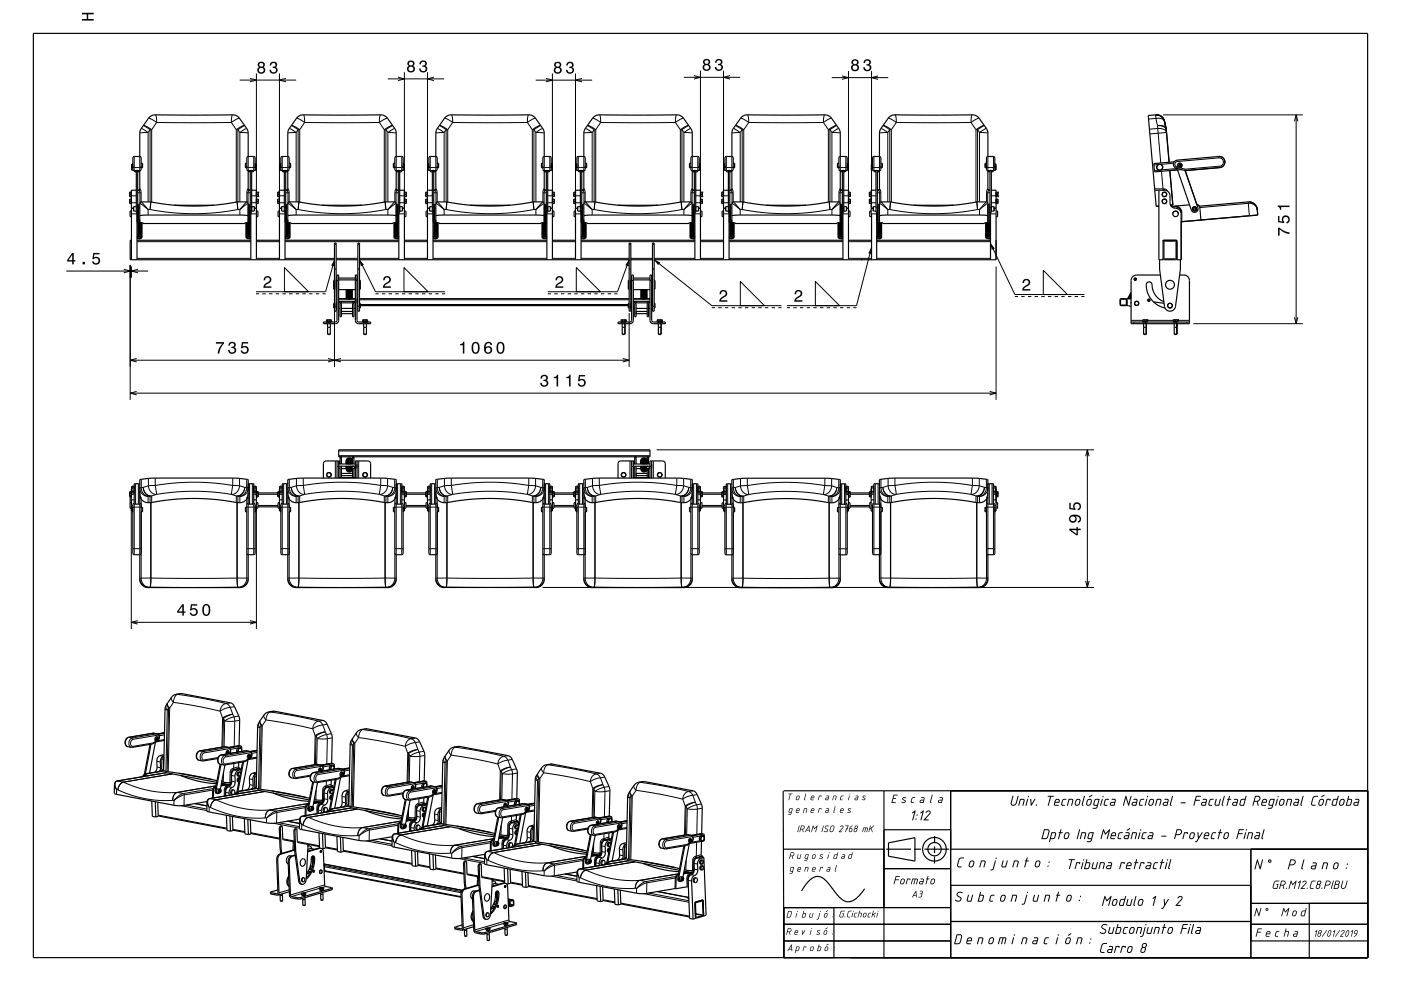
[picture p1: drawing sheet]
<svg xmlns="http://www.w3.org/2000/svg" width="420mm" height="297mm" viewBox="0 0 420 297" stroke-linecap="round" stroke-linejoin="round" font-family="sans-serif">
<g fill="none" stroke="#000" stroke-width=".35">
<path d="M10 10h400v277h-400zM41.9 39.9h.1M41.9 39.9v7M43 37.6l-.9 1.3-.2 1M43 37.6l.2-.4a4.7 4.7 0 0 1 3.4-2.8h22.6a3.4 3.4 0 0 1 3.5 2.3l.6 .9M43 37.6h.1M73.3 37.6h.1M73.4 37.6l.8 1.4 .2 .9M74.4 39.9h.1M74.4 39.9v7M86.3 39.9h.1M86.3 39.9v7"/>
<path d="M87.3 37.6l-.8 1.3-.2 1M87.3 37.6l.3-.4a4.7 4.7 0 0 1 3.3-2.8h22.6a3.4 3.4 0 0 1 3.6 2.3l.6 .9M87.3 37.6h.1M117.7 37.6h.1M117.7 37.6l.9 1.4 .2 .9M118.8 39.9h.1M118.8 39.9v7M130.7 39.9h.1M130.7 39.9v7M131.7 37.6l-.8 1.3-.2 1M131.7 37.6l.3-.4a4.7 4.7 0 0 1 3.3-2.8h22.6a3.4 3.4 0 0 1 3.5 2.3l.7 .9M131.7 37.6h.1"/>
<path d="M162.1 37.6h.1M162.1 37.6l.9 1.4 .2 .9M163.2 39.9h.1M163.2 39.9v7M175 39.9h.1M175 39.9v7M176.1 37.6l-.9 1.3-.2 1M176.1 37.6l.3-.4a4.7 4.7 0 0 1 3.3-2.8h22.6a3.4 3.4 0 0 1 3.5 2.3l.7 .9M176.1 37.6h.1M206.5 37.6h.1M206.5 37.6l.8 1.4 .2 .9M207.5 39.9h.1"/>
<path d="M207.5 39.9v7M219.4 39.9h.1M219.4 39.9v7M250.8 37.6l-.2-.3a4.8 4.8 0 0 0-3.4-2.9h-23.1a4.2 4.2 0 0 0-3.2 2.6l-1.2 1.7-.3 1.2M250.8 37.6h.1M250.9 37.6l.8 1.4 .2 .9M251.9 39.9h.1M251.9 39.9v7M263.7 39.9h.1M263.7 39.9v7M264.7 37.6l-.8 1.3-.2 1M264.7 37.6h.1"/>
<path d="M266.2 35.5l.9-.8 1-.3h22.8a3.4 3.4 0 0 1 3.5 2.3l1.4 2 .4 1.2M266.3 35.5l-1.6 2.1M296.2 39.9h.1M296.2 39.9v7M346.7 34.4l1.5 .5 .9 1.5M349.1 36.4l.5 2.5M349.1 36.4l-.5-1.1-1.1-.7-.9-.2-2.4 .2 2 22.4M349.1 36.4l.6 2.5M349.6 38.9l.9 9.7M349.7 38.9l.8 9.7M39 57.6v.7M39 58.3v.6"/>
<path d="M39 59.7v.6M39 58.3h.4M39.4 57.6h-.5v1.3h.5M39.4 57.7h.1M39.4 58.9h.1M39.4 59.7h-.5v1.3h.5M39.4 59.7h.1M39.6 49.2v.9M39.6 50.1v.9M39.6 50.1h.2M39.8 48.9h.1M39.8 49.5h.1"/>
<path d="M39.8 50.3h.1M39.8 50.2h.1M39.8 49.2h-.3v1.8h.4M40.2 51.1l.2 .3 .5 .1M40.2 51.1h1.7M40.8 51.3h.1M40.8 51.1l.1 12.5h.4v-12.5M40.9 57h-1.5v20.8M41.3 51.3h.1M41.9 51.1v5.5l-.2 .3-.4 .1M41.9 51.1l-.2 .4h-.4M41.9 46.9l.4 .4v3.5l-.4 .3"/>
<path d="M41.9 46.9h-1.7l-.3 .2-.1 3.7 .4 .3M42.3 48.9h.4M42.7 48.9v.1M42.7 49v1.2l-.4 .1M73.6 49v1.2l.4 .1M73.6 48.9h.4M73.6 48.9v.1M74.4 51.1v5.5l.3 .4h.3M74.4 51.1l.2 .3 .4 .1M74.4 46.9l-.4 .4v3.5l.4 .3M74.4 46.9h1.7l.3 .2 .1 3.7-.4 .3M74.4 51.1h1.7"/>
<path d="M75 51.3h.1M75 51.1v12.5h.4l.1-12.5M75.4 57h1.5v20.8M75.4 51.3h.1M76.1 51.1l-.2 .4h-.5M76.5 48.9h.1M76.5 49.5h.1M76.5 50.3h.1M76.5 50.2h.1M76.5 49.2h.3v1.8h-.4M76.5 50.1h.2M76.7 49.2v.9"/>
<path d="M76.7 50.1v.9M76.9 57.7h.1M76.9 58.9h.1M76.9 59.7h.1M76.9 57.6h.5v1.3h-.5M76.9 58.3h.5M76.9 59.7h.5v1.3h-.5M77.4 57.6v.7M77.4 58.3v.6M77.4 59.7v.6M83.3 57.6v.7M83.3 58.3v.6"/>
<path d="M83.3 59.7v.6M83.3 58.3h.5M83.8 57.6h-.5v1.3h.5M83.8 57.7h.1M83.8 58.9h.1M83.8 59.7h-.5v1.3h.5M83.8 59.7h.1M83.9 49.3v1.7M83.9 51h.1M83.9 49.2h.3M83.9 51h.4M83.9 49.2v.1"/>
<path d="M83.9 49.2v.9M83.9 50.1v.9M83.9 50.1h.3M84.2 48.9h.1M84.2 49.5h.1M84.2 50.3h.1M84.2 50.2h.1M84.6 51.1h1.7M84.6 51.1l.2 .3 .4 .1M85.2 51.3h.1M85.2 51.1v12.5h.5v-12.5M85.2 57h-1.4v20.8"/>
<path d="M85.7 51.3h.1M86.3 51.1v5.5l-.2 .3-.4 .1M86.3 51.1l-.2 .4h-.4M86.3 46.9l.4 .4v3.5l-.4 .3M86.3 46.9h-1.7l-.4 .2v3.6l.4 .4M86.7 48.9h.4M87.1 48.9v.1M87.1 49v1.2l-.4 .1M117.9 49v1.2l.5 .1M118 48.9h.4M118 48.9l-.1 .1M118.8 51.1v5.5l.2 .4h.4"/>
<path d="M118.8 46.9l-.4 .4v3.5l.4 .3M118.8 46.9h1.6l.4 .2 .1 3.7-.5 .3M118.8 51.1h1.6M118.8 51.1l.2 .3 .4 .1M119.4 51.3h.1M119.4 51.1v12.5h.4l.1-12.5M119.8 57h1.4v20.8M119.8 51.3h.1M120.4 51.1l-.2 .4h-.4M120.7 51h.5M120.9 48.9h.1M120.9 49.5h.1"/>
<path d="M120.9 50.3h.1M120.9 50.2h.1M120.9 49.2h.3M120.9 50.1h.2M121.1 49.2v.9M121.1 50.1v.9M121.2 49.2v.1M121.2 49.3v1.7M121.2 51h.1M121.2 57.7h.1M121.2 58.9h.1M121.2 59.7h.1"/>
<path d="M121.3 57.6h.5v1.3h-.5M121.3 58.3h.4M121.3 59.7h.5M121.7 57.6v.7M121.7 58.3v.6M121.7 59.7v.6M121.8 59.7h.1M121.8 59.7v1.3M127.6 59.7v1.3M127.6 59.7h.5M127.6 59.7h.1M127.7 57.6v.7"/>
<path d="M127.7 58.3v.6M127.7 59.7v.6M127.7 58.3h.4M128.1 57.6h-.5v1.3h.5M128.1 57.7h.1M128.1 58.9h.1M128.1 59.7h.1M128.2 49.3v1.7M128.2 51h.1M128.2 49.2h.3M128.2 51h.5M128.2 49.2v.1"/>
<path d="M128.3 49.2v.9M128.3 50.1v.9M128.3 50.1h.2M128.5 48.9h.1M128.5 49.5h.1M128.5 50.3h.1M128.5 50.2h.1M129 51.1h1.7M129 51.1l.2 .3 .4 .1M129.6 51.3h.1M129.6 51.1v12.5h.4l.1-12.5M129.6 57h-1.4v20.8"/>
<path d="M130 51.3h.1M130.7 51.1l-.2 .4h-.5M130.7 51.1v5.5l-.2 .3-.5 .1M130.7 46.9l.4 .4v3.5l-.4 .3M130.7 46.9h-1.7l-.4 .2v3.6l.4 .4M131.1 48.9h.4M131.5 48.9v.1M131.5 49v1.2l-.4 .1M162.3 49v1.2l.4 .1M162.4 48.9h.3M162.4 48.9l-.1 .1M163.2 51.1v5.5l.2 .4h.4"/>
<path d="M163.2 46.9l-.5 .4v3.5l.5 .3M163.2 46.9h1.6l.4 .2v3.6l-.4 .4M163.2 51.1h1.6M163.2 51.1l.1 .3 .5 .1M163.7 51.3h.1M163.7 51.1l.1 12.5h.4v-12.5M164.2 57h1.4v20.8M164.2 51.3h.1M164.8 51.1l-.2 .4h-.4M165.1 51h.5M165.2 48.9h.1M165.2 49.5h.1"/>
<path d="M165.2 50.3h.1M165.2 50.2h.1M165.3 49.2h.3M165.3 50.1h.2M165.5 49.2v.9M165.5 50.1v.9M165.6 49.2v.1M165.6 49.3v1.7M165.6 51h.1M165.6 57.7h.1M165.6 58.9h.1M165.6 59.7h.1"/>
<path d="M165.7 57.6h.5v1.3h-.5M165.7 58.3h.4M165.7 59.7h.5M166.1 57.6v.7M166.1 58.3v.6M166.1 59.7v.6M166.2 59.7h.1M166.2 59.7v1.3M172 59.7v1.3M172 59.7h.5M172 59.7h.1M172.1 57.6v.7"/>
<path d="M172.1 58.3v.6M172.1 59.7v.6M172.1 58.3h.4M172.5 57.6h-.5v1.3h.5M172.5 57.7h.1M172.5 58.9h.1M172.5 59.7h.1M172.7 49.2v.9M172.7 50.1v.9M172.7 50.1h.2M172.9 49.5h.1M172.9 50.2h.1"/>
<path d="M172.9 49.2h-.3v1.8h.5M172.9 48.9v1.4M173.4 51.1l.1 .3 .5 .1M173.4 51.1h1.6M173.9 51.3h.1M173.9 51.1l.1 12.5h.4v-12.5M174 57h-1.5v20.8M174.4 51.1v.2M175 51.1v5.5l-.2 .3-.4 .1M175 51.1l-.2 .4h-.4M175 46.9l.4 .4v3.5l-.4 .3M175 46.9h-1.6l-.4 .2-.1 3.7 .5 .3"/>
<path d="M175.4 48.9l.5 .1v1.2l-.5 .1M206.7 49v1.2l.4 .1M206.7 48.9h.4M206.7 48.9v.1M207.5 51.1v5.5l.4 .4M207.5 51.1l.2 .3 .5 .1M207.5 46.9l-.4 .4v3.5l.4 .3M207.5 46.9h1.7l.3 .2 .1 3.6-.4 .4M207.5 51.1h1.7M207.9 57h.3M208.1 51.3h.1M208.1 51.1l.1 12.5h.4v-12.5"/>
<path d="M208.6 57h1.4v20.8M208.6 51.3h.1M209.2 51.1l-.2 .4h-.4M209.5 51h.4M209.6 48.9h.1M209.6 49.5h.1M209.6 50.3h.1M209.6 50.2h.1M209.6 49.2h.3M209.6 50.1h.3M209.9 49.2v.9M209.9 50.1v.9"/>
<path d="M209.9 49.2v.1M209.9 49.3v1.7M209.9 51h.1M210 57.7h.1M210 58.9h.1M210 59.7h.1M210 57.6h.5v1.3h-.5M210 58.3h.5M210 59.7h.5v1.3h-.5M210.5 57.6v.7M210.5 58.3v.6M210.5 59.7v.6"/>
<path d="M216.5 57.6v.7M216.5 58.3v.6M216.5 59.7v.6M216.5 58.3h.4M216.9 57.6h-.5v1.3h.5M216.9 57.7h.1M216.9 58.9h.1M216.9 59.7h-.5v1.3h.5M216.9 59.7h.1M217.1 49.2v.9M217.1 50.1v.9M217.1 50.1h.2"/>
<path d="M217.3 49.5h.1M217.3 50.2h.1M217.3 49.2h-.3v1.8h.4M217.3 48.9v1.4M217.7 51.1l.2 .3 .5 .1M217.7 51.1h1.7M218.3 51.1l.1 .2M218.4 57h-1.5v20.8M218.4 51.1v12.5h.4v-12.5M218.8 51.1v.2M219.4 51.1v5.5l-.2 .3-.4 .1M219.4 51.1l-.2 .4h-.4"/>
<path d="M219.4 46.9l.4 .4v3.5l-.4 .3M219.4 46.9h-1.7l-.3 .2-.1 3.7 .4 .3M219.8 48.9l.4 .1v1.2l-.4 .1M251.1 49v1.2l.4 .1M251.1 48.9h.4M251.1 48.9v.1M251.9 51.1v5.5l.4 .4M251.9 51.1l.2 .3 .4 .1M251.9 46.9l-.4 .4v3.5l.4 .3M251.9 46.9h1.7l.3 .2 .1 3.7-.4 .3M251.9 51.1h1.7M252.3 57h.2"/>
<path d="M252.5 51.3h.1M252.5 51.1v12.5h.4v-12.5M252.9 57h1.5v20.8M253 51.1l-.1 .2M253.6 51.1l-.2 .4h-.5M254 48.9h.1M254 49.5h.1M254 50.3h.1M254 50.2h.1M254 49.2h.3v1.8h-.4M254 50.1h.2M254.2 49.2v.9"/>
<path d="M254.2 50.1v.9M254.4 57.7h.1M254.4 58.9h.1M254.4 59.7h.1M254.4 57.6h.5v1.3h-.5zM254.4 58.3h.5M254.9 57.6v.7M254.9 58.3v.6M254.9 59.7v.6M254.9 59.7h-.5v1.3h.5M254.9 59.7h.1M254.9 59.7v1.3"/>
<path d="M260.6 57.6h.5v1.3h-.5zM260.6 59.7v1.3M260.6 59.7h.5v1.3h-.5M260.6 59.7h.1M260.7 57.6v.7M260.7 58.3v.6M260.7 59.7v.6M260.7 58.3h.4M261.1 57.7h.1M261.1 58.9h.1M261.1 59.7h.1M261.3 49.2v.9"/>
<path d="M261.3 50.1v.9M261.3 50.1h.2M261.5 48.9h.1M261.5 49.5h.1M261.5 50.3h.1M261.5 50.2h.1M261.5 49.2h-.3v1.8h.5M262 51.1l.2 .3 .4 .1M262 51.1h1.7M262.6 51.1v.2M262.6 57h-1.4v7.1M262.6 51.1v12.5h.4l.1-12.5"/>
<path d="M263 57h.3M263 51.3h.1M263.7 51.1v5.5l-.5 .4M263.7 51.1l-.2 .4h-.5M263.7 46.9l.4 .4v3.5l-.4 .3M263.7 46.9h-1.7l-.4 .2v3.7l.4 .3M264.1 48.9h.4M264.5 48.9v.1M264.5 49v1.2l-.4 .1M295.7 48.9l-.4 .1v1.2l.4 .1M296.2 51.1v5.5l.2 .4h.4M296.2 51.1l.1 .3 .5 .1"/>
<path d="M296.2 46.9l-.5 .4v3.5l.5 .3M296.2 46.9h1.6l.4 .2v3.6l-.4 .4M296.2 51.1h1.6M296.7 51.1l.1 .2M296.8 51.1v12.5h.4v-12.5M297.2 57h1.4v20.8h-102.5M297.2 51.1v.2M297.8 51.1l-.2 .4h-.4M298.1 51h.5M298.2 48.9v1.4M298.2 49.5h.1M298.2 50.2h.1"/>
<path d="M298.3 49.2h.3M298.3 50.1h.2M298.5 49.2v.9M298.5 50.1v.9M298.6 49.2v.1M298.6 49.3v1.7M298.6 51h.1M298.6 57.7h.1M298.6 58.9h.1M298.6 59.7h.1M298.7 57.6h.5v1.3h-.5zM298.7 58.3h.4"/>
<path d="M298.7 59.7h.5v1.3h-.5zM299.1 57.6v.7M299.1 58.3v.6M299.1 59.7v.6M346.2 57h2.9a1.67 1.67 0 0 1 1.7 1.7v2.1a1.97 1.97 0 0 0 2.2 1.7 1.68 1.68 0 0 1 1.1 1.6v13.7M346.2 57l.4 4.8M347.2 49.2h1l.2 .5 .3 .4-.5 .9h-1l-.5-.9zM347.4 57v20.8h1.3v-5.8h4.1v5.8h1.3v-11.3M348.7 57.6h.8l.2 .3 .2 .4-.4 .6h-.8l-.2-.3-.2-.3zM348.7 59.7h.8l.2 .3 .2 .3-.4 .7h-.8l-.2-.3-.2-.4zM350.7 51.1l.9 10.3-.7 .1M352 48.5l-6.1 .5 .2 2.5 8-.7"/>
<path d="M353.2 49l.8-.1 .4 .6-.3 .7-.8 .1-.4-.6zM353.4 49.4h.4l.1 .3-.4 .1zM355.3 51.1l3.8 11.2a1.04 1.04 0 0 1-.6 1.3 1.04 1.04 0 0 1-1.4-.7l-4.1-12-2.3 .2 .9 10.3M355.3 51.1h.1M355.3 50.7v.4M365.4 46.9a1.67 1.67 0 0 1 1.8 1.5 1.67 1.67 0 0 1-1.5 1.8M365.7 50.2a1.67 1.67 0 0 0 1.5-1.8 1.67 1.67 0 0 0-1.8-1.5l-12.5 1.1a1.25 1.25 0 0 0-1.1 1.1 1.25 1.25 0 0 0 .9 1.3l2.6 .7M365.7 50.2l-10.4 .9M39 60.3v.7M39 60.3h.4M39.4 61h.1M39.4 63.3h-.4v1.6h.4"/>
<path d="M39.4 72h-.4v5.8h61.3M39.4 62.4h.6M40.9 61.9l-.9 .1v1.2l.9 .1M41.1 71h.1M41.1 63.6v14.2M41.1 64.9h.1M41.1 72h34.1M41.1 63.6v3.1h.8M41.2 71h.1M41.2 71l.1 .1M41.3 71.4l.3 .1M41.3 61.5h.2"/>
<path d="M41.3 63h.2M41.3 62.2h.2M41.3 70.9l-.1 .1M41.3 71h.6v.4h-.8M41.4 66.7v.1M41.4 71.4h.2M41.4 71v-.2a.57 .57 0 0 1 .8-.3 .57 .57 0 0 1 .1 .9l-.7 .1M41.4 67.8a.55 .55 0 0 1 .6-.5 .55 .55 0 0 1 .5 .7M41.4 68.1a.55 .55 0 0 1 .7-.4 .55 .55 0 0 1 .4 .6M41.4 68.8v-.3l.6-.2 .5 .3v.4M41.4 69.8a.55 .55 0 0 1 .7-.5 .55 .55 0 0 1 .4 .6M41.5 66.7v.1"/>
<path d="M41.5 71a.43 .43 0 0 1 .6-.3 .43 .43 0 0 1 .1 .7h-.6M41.5 66.9l.5 .1M41.5 67.1v-.2l.4-.1 .5 .4M41.5 67.4a.47 .47 0 0 1 .5-.4 .47 .47 0 0 1 .4 .5M41.5 67.7a.47 .47 0 0 1 .5-.3 .47 .47 0 0 1 .4 .5M41.5 67.9l.5 .1M41.5 68.1a.49 .49 0 0 1 .5-.3 .49 .49 0 0 1 .4 .4M41.5 68.5l.5 .1M41.5 68.4l.1-.2 .3-.1 .5 .4M41.5 68.7l.1-.2 .3-.1 .5 .4M41.5 68.9h.5M41.5 69a.47 .47 0 0 1 .5-.3 .47 .47 0 0 1 .4 .5"/>
<path d="M41.5 69.4a.48 .48 0 0 1 .5-.3 .48 .48 0 0 1 .4 .4M41.5 69.5l.5 .1M41.5 69.7a.52 .52 0 0 1 .5-.3 .52 .52 0 0 1 .4 .4M41.5 70v-.2l.4-.1 .5 .4M41.5 70.2h.5M41.5 70.3l.2-.2a.53 .53 0 0 1 .7 .4M41.5 70.7a.47 .47 0 0 1 .5-.3 .47 .47 0 0 1 .4 .4M41.5 69.8h.1M41.5 61.8h-.2M41.5 65.9h.4M41.5 69.8l.5 .1M41.6 71.4v.1"/>
<path d="M41.6 66.8h.5M41.6 67.2h.5M41.6 67.5h.5M41.6 67.8h.5M41.6 68.1h.5M41.6 68.5h.5M41.6 68.8h.5M41.6 69.1h.5M41.6 69.4h.5M41.6 69.8h.5M41.6 70.1h.5M41.6 70.4h.5"/>
<path d="M41.6 70.7h.5M41.9 64.7l2.5-.3h27.5l2.5 .3M41.9 66.7l1 .1v.2h30.5v-.2l1-.1M41.9 66.7v-5.8l.4-.4h2.9l6.8 1 6.2 .3 6.2-.3 6.7-1h2.9l.4 .4v5.8M41.9 61.2h-.4v5.2l-.4 .1M41.9 66.7l-.5 .1v.4M41.9 69l-.4 .1-.1 .3M41.9 69a.49 .49 0 0 1 .6 .6M42 68.6a.36 .36 0 0 0-.5 .1 .36 .36 0 0 0-.1 .4M42 68.6l.5 .3v.4M42 69.6l-.6 .1v.4M42 69.6a.49 .49 0 0 1 .5 .7"/>
<path d="M42 69.9l-.6 .2v.3M42 69.9a.49 .49 0 0 1 .5 .7M42 67a.36 .36 0 0 0-.5 0 .36 .36 0 0 0-.1 .5M42 67a.48 .48 0 0 1 .5 .7M42 68l-.6 .1v.4M42 68a.48 .48 0 0 1 .5 .6M42 70.3a.37 .37 0 0 0-.5 0 .37 .37 0 0 0-.1 .4M42 70.3l.4 .2 .1 .4M42.2 66.8l.3 .5M42.3 66.9l-.3 .1M42.3 67.2h-.8M42.3 67.6h-.8"/>
<path d="M42.3 67.9l-.3 .1M42.3 68.2h-.8M42.3 68.5l-.3 .1M42.3 68.9h-.3M42.3 69.2h-.8M42.3 69.5l-.3 .1M42.3 69.8l-.3 .1M42.3 70.1l-.3 .1M42.3 70.5h-.8M42.3 70.8h-.8M42.3 66.8h.1M42.3 69.7h.1"/>
<path d="M42.4 66.8v.1M42.4 67l-.1 .1M42.4 67.3l-.1 .1M42.4 67.7l-.1 .1M42.4 68.3l-.1 .1M42.4 68.6l-.1 .1M42.4 69l-.1 .1M42.4 69.3l-.1 .1M42.4 69.9l-.1 .1M42.4 70.3l-.1 .1M42.4 70.6l-.1 .1M42.4 70.9l-.5 .2"/>
<path d="M42.4 68l-.1 .1M42.4 69.6l-.1 .1M42.4 71l-.5 .2M42.4 67.1v.1M42.4 67.4v.1M42.4 67.8h.1M42.4 68.1h.1M42.4 68.4v.1M42.4 68.7v.1M42.4 69.1h.1M42.4 69.4h.1M42.4 69.7v.1"/>
<path d="M42.4 70v.1M42.4 70.4h.1M42.4 70.7h.1M42.4 67.5h.1M42.5 66.8v.2M52.2 61.5h11.9M73.8 66.8v.2M73.9 67.5h.1M73.9 71l.4 .2M73.9 67.1v.1M73.9 67.4v.1M73.9 67.8h.1"/>
<path d="M73.9 68.1h.1M73.9 68.4v.1M73.9 68.7v.1M73.9 69.1h.1M73.9 69.4h.1M73.9 69.7v.1M73.9 70v.1M73.9 70.4h.1M73.9 70.7h.1M73.9 67l.1 .1M73.9 67.3l.1 .1M73.9 67.7l.1 .1"/>
<path d="M73.9 68.3l.1 .1M73.9 68.6l.1 .1M73.9 69l.1 .1M73.9 69.3l.1 .1M73.9 69.9l.1 .1M73.9 70.3l.1 .1M73.9 70.6l.1 .1M73.9 70.9l.5 .2M73.9 68l.1 .1M73.9 69.6l.1 .1M73.9 66.8v.1M74 66.8h.1"/>
<path d="M74 66.9l.3 .1M74 67.2h.8M74 67.6h.8M74 67.9l.3 .1M74 68.2h.8M74 68.5l.4 .1M74 68.9h.4M74 69.2h.8M74 69.5l.4 .1M74 69.8l.4 .1M74 70.1l.3 .1M74 70.5h.8"/>
<path d="M74 70.8h.8M74.1 66.8l-.3 .5M74.1 70l-.3 .6M74.2 67.2h.5M74.2 67.5h.5M74.2 67.8h.5M74.2 68.1h.5M74.2 68.8h.5M74.2 69.1h.5M74.2 69.4h.5M74.2 69.8h.5M74.2 70.4h.5"/>
<path d="M74.2 70.7h.5M74.2 66.8h.5M74.2 68.5h.5M74.2 70.1h.5M74.2 68.4l.5 .1 .1 .2M74.2 68.4l-.3 .4M74.3 70.3a.37 .37 0 0 1 .5 0 .37 .37 0 0 1 .1 .4M74.3 70.3l-.4 .2-.1 .4M74.3 71.2h.1M74.3 67a.36 .36 0 0 1 .5 0 .36 .36 0 0 1 .1 .5M74.3 67a.48 .48 0 0 0-.5 .7M74.3 68l.6 .1v.4"/>
<path d="M74.3 68a.48 .48 0 0 0-.5 .6M74.3 69.9l.6 .2v.3M74.3 69.9l-.2 .1M74.4 68.6a.36 .36 0 0 1 .4 .1 .36 .36 0 0 1 .1 .4M74.4 68.6l-.6 .3v.4M74.4 69l.5 .1v.3M74.4 69a.49 .49 0 0 0-.6 .6M74.4 69.6l.5 .1v.4M74.4 69.6a.49 .49 0 0 0-.6 .7M74.4 61.2h.4v5.2l.4 .1M74.4 66.7l.5 .1v.4M74.4 65.9h.4"/>
<path d="M74.4 66.7h.8M74.7 71.4v.1M74.8 69.8l-.4 .1M74.8 61.8h.2M74.8 61.5h.2M74.8 63h.2M74.8 62.2h.2M74.8 66.9l-.5 .1M74.8 67.1v-.2l-.4-.1-.5 .4M74.8 67.4a.47 .47 0 0 0-.5-.4 .47 .47 0 0 0-.4 .5M74.8 67.7a.47 .47 0 0 0-.5-.3 .47 .47 0 0 0-.4 .5M74.8 67.9l-.5 .1"/>
<path d="M74.8 68.1a.49 .49 0 0 0-.5-.3 .49 .49 0 0 0-.4 .4M74.8 68.5l-.4 .1M74.8 68.4l-.1-.2-.3-.1-.5 .4M74.8 68.9h-.4M74.8 69.4a.48 .48 0 0 0-.5-.3 .48 .48 0 0 0-.4 .4M74.8 69.5l-.4 .1M74.8 69.7a.51 .51 0 0 0-.5-.3 .51 .51 0 0 0-.4 .4M74.8 70v-.2l-.4-.1-.5 .4M74.8 70.2h-.5M74.8 70.3l-.1-.2h-.4l-.4 .4M74.8 70.7a.47 .47 0 0 0-.5-.3 .47 .47 0 0 0-.4 .4M74.8 69.8h.1"/>
<path d="M74.8 71a.43 .43 0 0 0-.6-.3 .43 .43 0 0 0-.1 .7h.6M74.8 68.9a.58 .58 0 0 0-.9 .3M74.8 68.9v.1M74.8 66.7v.1M74.9 67.8a.55 .55 0 0 0-.6-.5 .55 .55 0 0 0-.5 .7M74.9 68.1a.55 .55 0 0 0-.6-.4 .55 .55 0 0 0-.5 .6M74.9 68.8v-.3l-.5-.2-.6 .3v.4M74.9 69.8a.55 .55 0 0 0-.6-.5 .55 .55 0 0 0-.5 .6M74.9 71h.1a.54 .54 0 0 0-.8-.4 .54 .54 0 0 0-.1 .9h.6M75 66.7l-.1 .1M75 71.4h-.3M75 71h-.6v.4h.8"/>
<path d="M75 70.9l.1 .1M75 70.9v.2M75.1 71.4l-.4 .1M75.1 71h-.2M75.1 71h.1M75.1 71l-.1 .1M75.2 63.6v14.2M75.4 61.9l.9 .1v1.2l-.9 .1M76.3 62.4h.6M76.9 63.3h.4v1.6h-.4M76.9 61h.1M76.9 72h6.9"/>
<path d="M76.9 60.3h.5M77.4 60.3v.7M83.3 60.3v.7M83.3 60.3h.5M83.8 61h.1M83.8 63.3h-.4v1.6h.4M83.8 62.4h.6M85.2 61.9l-.8 .1v1.2l.8 .1M85.4 71h.2M85.4 64.9h.1M85.4 72h34.2M85.4 63.6v14.2"/>
<path d="M85.5 63.6v3.1h.8M85.6 71h.1M85.6 71v.1M85.6 71.4l.4 .1M85.7 61.5h.2M85.7 63h.2M85.7 62.2h.2M85.7 70.9l-.1 .1M85.7 71h.6v.4h-.9M85.7 66.7l.1 .1M85.7 71.4h.3M85.7 71v-.2a.57 .57 0 0 1 .9-.3 .57 .57 0 0 1 .1 .9l-.7 .1"/>
<path d="M85.8 67.8a.55 .55 0 0 1 .6-.5 .55 .55 0 0 1 .5 .7M85.8 68.1a.55 .55 0 0 1 .6-.4 .55 .55 0 0 1 .5 .6M85.8 68.8v-.3l.5-.2 .5 .3 .1 .4M85.8 69.8a.55 .55 0 0 1 .6-.5 .55 .55 0 0 1 .5 .6M85.8 66.7l.1 .1M85.9 68.9a.59 .59 0 0 1 .9 .3M85.9 68.9v.1M85.9 71a.43 .43 0 0 1 .6-.3 .43 .43 0 0 1 .1 .7h-.6M85.9 66.9l.4 .1M85.9 67.1v-.2l.4-.1 .5 .4M85.9 67.4a.47 .47 0 0 1 .5-.4 .47 .47 0 0 1 .4 .5M85.9 67.7a.47 .47 0 0 1 .5-.3 .47 .47 0 0 1 .4 .5"/>
<path d="M85.9 67.9l.4 .1M85.9 68.1a.5 .5 0 0 1 .5-.3 .5 .5 0 0 1 .4 .4M85.9 68.5l.4 .1M85.9 68.4v-.2l.4-.1 .5 .4M85.9 68.9h.4M85.9 69.4a.48 .48 0 0 1 .5-.3 .48 .48 0 0 1 .4 .4M85.9 69.5l.4 .1M85.9 69.7a.5 .5 0 0 1 .5-.3 .5 .5 0 0 1 .4 .4M85.9 70v-.2l.4-.1 .5 .4M85.9 70.2h.4M85.9 70.7a.47 .47 0 0 1 .5-.3 .47 .47 0 0 1 .4 .4M85.9 69.8h.1"/>
<path d="M85.9 61.8h-.2M85.9 65.9h.4M85.9 69.8l.4 .1M86 71.4h.1M86 71.4v.1M86 66.8h.5M86 67.2h.5M86 67.5h.5M86 67.8h.5M86 68.1h.5M86 68.5h.5M86 68.8h.5"/>
<path d="M86 69.1h.5M86 69.4h.5M86 69.8h.5M86 70.1h.5M86 70.4h.5M86 70.7h.5M86 70.1l-.1 .2M86 70.1h.1M86 70.1a.53 .53 0 0 1 .8 .4M86.3 64.7l2.5-.3h27.5l2.5 .3M86.3 66.7l.2 .1M86.3 66.7v-5.8l.4-.4h2.9l6.7 1 6.3 .3 6.2-.3 6.7-1h2.9l.4 .4v5.8"/>
<path d="M86.3 61.2h-.4v5.2l-.4 .1M86.3 66.7l-.5 .1v.4M86.3 69l-.5 .1v.3M86.3 69a.49 .49 0 0 1 .6 .6M86.3 68.6l-.5 .2v.3M86.3 68.6l.5 .3 .1 .4M86.3 69.6l-.5 .1v.4M86.3 69.6a.49 .49 0 0 1 .6 .7M86.3 69.9l-.5 .2v.3M86.3 69.9a.49 .49 0 0 1 .6 .7M86.3 67a.36 .36 0 0 0-.4 0 .36 .36 0 0 0-.1 .5M86.3 67a.48 .48 0 0 1 .6 .7"/>
<path d="M86.3 68l-.5 .1v.4M86.3 68l.5 .2 .1 .4M86.3 70.3a.37 .37 0 0 0-.4 0 .37 .37 0 0 0-.1 .4M86.3 70.3l.5 .2 .1 .4M86.5 68.4l-.5 .1-.1 .2M86.5 68.4l.3 .4M86.6 66.8l.3 .5M86.6 66.9l-.3 .1M86.6 67.2h-.7M86.6 67.6h-.7M86.6 67.9l-.3 .1M86.6 68.2h-.7"/>
<path d="M86.6 68.5l-.3 .1M86.6 68.9h-.3M86.6 69.2h-.7M86.6 69.5l-.3 .1M86.6 69.8l-.3 .1M86.6 70.1l-.3 .1M86.6 70.5h-.7M86.6 70.8h-.7M86.7 66.8h-.1M86.7 69.7h-.1M86.7 66.8l.1 .1M86.8 67l-.2 .1"/>
<path d="M86.8 67.3l-.2 .1M86.8 67.7l-.2 .1M86.8 68.3l-.2 .1M86.8 68.6l-.2 .1M86.8 69l-.2 .1M86.8 69.3l-.2 .1M86.8 69.9l-.2 .1M86.8 70.3l-.2 .1M86.8 70.6l-.2 .1M86.8 70.9l-.5 .2M86.8 68l-.2 .1M86.8 69.6l-.1 .1"/>
<path d="M86.8 71l-.5 .2M86.8 67.1l-.1 .1M86.8 67.4l-.1 .1M86.8 67.8h-.1M86.8 68.1h-.1M86.8 68.4l-.1 .1M86.8 68.7l-.1 .1M86.8 69.1h-.1M86.8 69.4h-.1M86.8 69.7l-.1 .1M86.8 70l-.1 .1M86.8 70.4h-.1"/>
<path d="M86.8 70.7h-.1M86.8 67.5h.1M86.9 66.8v.2M96.5 61.5h12M100.3 72.8h.5v20.5h-.5zM100.3 73.3h.5M100.8 77.8h6.5M107.3 73.3h.5M107.3 72.8h.5v20.5h-.5zM107.8 77.8h80.8M118.1 66.8l.1 .2M118.2 67.5h.1"/>
<path d="M118.3 71l.4 .2M118.3 67.1v.1M118.3 67.4v.1M118.3 67.8h.1M118.3 68.1h.1M118.3 68.4v.1M118.3 68.7v.1M118.3 69.1h.1M118.3 69.4h.1M118.3 69.7v.1M118.3 70v.1M118.3 70.4h.1"/>
<path d="M118.3 70.7h.1M118.3 67l.1 .1M118.3 67.3l.1 .1M118.3 67.7l.1 .1M118.3 68.3l.1 .1M118.3 68.6l.1 .1M118.3 69l.1 .1M118.3 69.3l.1 .1M118.3 69.9l.1 .1M118.3 70.3l.1 .1M118.3 70.6l.1 .1M118.3 70.9l.4 .2"/>
<path d="M118.3 68l.1 .1M118.3 69.6l.1 .1M118.3 66.8v.1M118.4 69.7h.1M118.4 66.8h.1M118.4 66.9l.3 .1M118.4 67.2h.8M118.4 67.6h.8M118.4 67.9l.3 .1M118.4 68.2h.8M118.4 68.5l.3 .1M118.4 68.9h.3"/>
<path d="M118.4 69.2h.8M118.4 69.5l.3 .1M118.4 69.8l.3 .1M118.4 70.1l.3 .1M118.4 70.5h.8M118.4 70.8h.8M118.5 66.8l-.3 .5M118.5 70l-.3 .6M118.5 70h.1M118.5 66.8h.6M118.5 67.2h.6M118.5 67.5h.6"/>
<path d="M118.5 67.8h.6M118.5 68.1h.6M118.5 68.5h.6M118.5 68.8h.6M118.5 69.1h.6M118.5 69.4h.6M118.5 69.8h.6M118.5 70.1h.6M118.5 70.4h.6M118.5 70.7h.6M118.7 67a.36 .36 0 0 1 .5 0 .36 .36 0 0 1 .1 .5M118.7 67a.48 .48 0 0 0-.5 .7"/>
<path d="M118.7 68l.6 .1v.4M118.7 68l-.5 .2v.4M118.7 70.3a.37 .37 0 0 1 .5 0 .37 .37 0 0 1 .1 .4M118.7 70.3l-.5 .2v.4M118.7 71.2h.1M118.7 69.9l.5 .2 .1 .3M118.7 69.9l-.2 .1M118.7 69.6l.5 .1 .1 .4M118.7 69.6a.49 .49 0 0 0-.5 .7M118.7 68.6a.36 .36 0 0 1 .5 .1 .36 .36 0 0 1 .1 .4M118.7 68.6l-.5 .3v.4M118.7 69l.5 .1 .1 .3"/>
<path d="M118.7 69a.49 .49 0 0 0-.5 .6M118.8 66.7l-1 .1v.2h-30.5v-.2h-.8M118.8 61.2h.4v5.2l.4 .1M118.8 66.7l.4 .1 .1 .4M118.8 65.9h.4M118.8 66.7h.8M119 70.1h-.5l-.2 .4M119 70.1h.1M119 70.1l.2 .2M119.1 71.4v.1M119.1 71.4h.1M119.1 69.8l-.4 .1"/>
<path d="M119.2 61.8h.2M119.2 61.5h.2M119.2 63h.2M119.2 62.2h.2M119.2 66.9l-.5 .1M119.2 67.1l-.1-.2-.4-.1-.4 .4M119.2 67.4a.47 .47 0 0 0-.5-.4 .47 .47 0 0 0-.5 .5M119.2 67.7a.47 .47 0 0 0-.5-.3 .47 .47 0 0 0-.4 .5M119.2 67.9l-.5 .1M119.2 68.1a.49 .49 0 0 0-.5-.3 .49 .49 0 0 0-.4 .4M119.2 68.5l-.5 .1M119.2 68.4l-.1-.2-.4-.1-.4 .4"/>
<path d="M119.2 68.7l-.1-.2-.4-.1-.4 .4M119.2 68.9h-.5M119.2 69a.47 .47 0 0 0-.5-.3 .47 .47 0 0 0-.4 .5M119.2 69.4a.48 .48 0 0 0-.5-.3 .48 .48 0 0 0-.4 .4M119.2 69.5l-.5 .1M119.2 69.7a.49 .49 0 0 0-.5-.3 .49 .49 0 0 0-.4 .4M119.2 70l-.1-.2-.4-.1-.4 .4M119.2 70.2h-.5M119.2 70.7a.47 .47 0 0 0-.5-.3 .47 .47 0 0 0-.4 .4M119.2 69.8h-.1M119.2 71a.43 .43 0 0 0-.6-.3 .43 .43 0 0 0-.1 .7h.6M119.2 66.7v.1"/>
<path d="M119.3 67.8a.55 .55 0 0 0-.7-.5 .55 .55 0 0 0-.4 .7M119.3 68.1a.55 .55 0 0 0-.7-.4 .55 .55 0 0 0-.4 .6M119.3 68.8l-.1-.3-.5-.2-.5 .3v.4M119.3 69.8a.55 .55 0 0 0-.7-.5 .55 .55 0 0 0-.4 .6M119.3 71a.53 .53 0 0 0-.8-.4 .53 .53 0 0 0 0 .9h.6M119.3 66.7v.1M119.3 71.4h-.2M119.4 71h-.7v.4h.9M119.4 70.9l.1 .1M119.4 70.9l-.1 .2M119.4 71.4l-.3 .1M119.5 71h-.2"/>
<path d="M119.5 71h.1M119.5 71l-.1 .1M119.6 63.6v14.2M119.8 61.9l.9 .1v1.2l-.9 .1M120.7 62.4h.5M121.2 63.3h.5v1.6h-.5M121.2 61h.1M121.2 72h7M121.3 60.3h.4M121.3 61h.5M121.7 60.3v.7M121.8 61h.1"/>
<path d="M127.6 61h.1M127.6 61h.5M127.7 60.3v.7M127.7 60.3h.4M128.1 61h.1M128.2 63.3h-.5v1.6h.5M128.2 62.4h.6M129.6 61.9l-.8 .1v1.2l.8 .1M129.8 71h.2M129.8 64.9h.1M129.8 72h34.1M129.8 63.6v14.2"/>
<path d="M129.9 63.6v3.1h.8M130 71h.1M130 71v.1M130 71.4l.4 .1M130 61.5h.3M130 63h.3M130 62.2h.3M130.1 70.9l-.1 .1M130.1 71h.6v.4h-.9M130.1 71.4h.3M130.1 66.7l.1 .1M130.1 71v-.2a.57 .57 0 0 1 .9-.3 .57 .57 0 0 1 0 .9l-.6 .1"/>
<path d="M130.2 67.8a.55 .55 0 0 1 .6-.5 .55 .55 0 0 1 .5 .7M130.2 68.1a.55 .55 0 0 1 .6-.4 .55 .55 0 0 1 .5 .6M130.2 68.8v-.3l.5-.2 .5 .3 .1 .4M130.2 69.8a.55 .55 0 0 1 .6-.5 .55 .55 0 0 1 .5 .6M130.2 66.7l.1 .1M130.2 68.9a.58 .58 0 0 1 1 .3M130.2 68.9l.1 .1M130.2 71a.43 .43 0 0 1 .7-.3 .43 .43 0 0 1 0 .7h-.5M130.3 66.9l.4 .1M130.3 67.1v-.2l.4-.1 .5 .4M130.3 67.4a.47 .47 0 0 1 .4-.4 .47 .47 0 0 1 .5 .5M130.3 67.7a.47 .47 0 0 1 .5-.3 .47 .47 0 0 1 .4 .5"/>
<path d="M130.3 67.9l.4 .1M130.3 68.1h-.1a.49 .49 0 0 1 .6-.3 .49 .49 0 0 1 .4 .4M130.3 68.5l.4 .1M130.3 68.4v-.2l.4-.1 .5 .4M130.3 68.9h.4M130.3 69.4a.48 .48 0 0 1 .5-.3 .48 .48 0 0 1 .4 .4M130.3 69.5l.4 .1M130.3 69.7h-.1a.49 .49 0 0 1 .6-.3 .49 .49 0 0 1 .4 .4M130.3 70v-.2l.4-.1 .5 .4M130.3 70.2h.4M130.3 70.7a.47 .47 0 0 1 .5-.3 .47 .47 0 0 1 .4 .4M130.3 69.8h.1"/>
<path d="M130.3 61.8h-.3M130.3 65.9h.4M130.3 69.8l.4 .1M130.4 71.4h.1M130.4 71.4v.1M130.4 66.8h.5M130.4 67.2h.5M130.4 67.5h.5M130.4 67.8h.5M130.4 68.1h.5M130.4 68.5h.5M130.4 68.8h.5"/>
<path d="M130.4 69.1h.5M130.4 69.4h.5M130.4 69.8h.5M130.4 70.1h.5M130.4 70.4h.5M130.4 70.7h.5M130.4 70.1l-.1 .2M130.4 70.1h.1M130.4 70.1a.52 .52 0 0 1 .8 .4M130.7 64.7l2.5-.3h27.5l2.5 .3M130.7 66.7l.9 .1v.2h30.6v-.2l1-.1M130.7 66.7v-5.8l.4-.4h2.8l6.8 1 6.2 .3 6.3-.3 6.7-1h2.8l.5 .4v5.8"/>
<path d="M130.7 61.2h-.4v5.2l-.4 .1M130.7 66.7l-.5 .1v.4M130.7 69l-.5 .1v.3M130.7 69a.49 .49 0 0 1 .6 .6M130.7 68.6l-.5 .2v.3M130.7 68.6l.5 .3 .1 .4M130.7 69.6l-.5 .1v.4M130.7 69.6a.49 .49 0 0 1 .6 .7M130.7 69.9l-.5 .2v.3M130.7 69.9l.3 .1M130.7 67a.36 .36 0 0 0-.5 0 .36 .36 0 0 0 0 .5M130.7 67a.48 .48 0 0 1 .6 .7"/>
<path d="M130.7 68l-.5 .1v.4M130.7 68l.5 .2 .1 .4M130.7 70.3a.37 .37 0 0 0-.4 0 .37 .37 0 0 0-.1 .4M130.7 70.3l.5 .2 .1 .4M130.8 68.4l-.5 .1v.2M130.8 68.4l.4 .4M131 70h.1M131 66.8l.3 .5M131 70l.3 .6M131 66.9l-.3 .1M131 67.2h-.7M131 67.6h-.7"/>
<path d="M131 67.9l-.3 .1M131 68.2h-.7M131 68.5l-.3 .1M131 68.9h-.3M131 69.2h-.7M131 69.5l-.3 .1M131 69.8l-.3 .1M131 70.1l-.3 .1M131 70.5h-.7M131 70.8h-.7M131 66.8h.1M131.1 66.8l.1 .1"/>
<path d="M131.1 67l-.1 .1M131.1 67.3l-.1 .1M131.1 67.7l-.1 .1M131.1 68.3l-.1 .1M131.1 68.6l-.1 .1M131.1 69l-.1 .1M131.1 69.3l-.1 .1M131.1 69.9l-.1 .1M131.1 70.3l-.1 .1M131.1 70.6l-.1 .1M131.1 70.9l-.4 .2M131.1 68l-.1 .1"/>
<path d="M131.1 69.6l-.1 .1M131.2 71l-.5 .2M131.2 67.1l-.1 .1M131.2 67.4l-.1 .1M131.2 67.8h-.1M131.2 68.1h-.1M131.2 68.4l-.1 .1M131.2 68.7l-.1 .1M131.2 69.1h-.1M131.2 69.4h-.1M131.2 69.7l-.1 .1M131.2 70l-.1 .1"/>
<path d="M131.2 70.4h-.1M131.2 70.7h-.1M131.2 67.5h.1M131.3 66.8v.2M140.9 61.5h12M162.5 66.8v.2M162.6 67.5h.1M162.6 71l.5 .2M162.6 67.1l.1 .1M162.6 67.4l.1 .1M162.6 67.8h.1M162.6 68.1h.1"/>
<path d="M162.6 68.4l.1 .1M162.6 68.7l.1 .1M162.6 69.1h.1M162.6 69.4h.1M162.6 69.7l.1 .1M162.6 70l.1 .1M162.6 70.4h.1M162.6 70.7h.1M162.7 67l.1 .1M162.7 67.3l.1 .1M162.7 67.7l.1 .1M162.7 68.3l.1 .1"/>
<path d="M162.7 68.6l.1 .1M162.7 69l.1 .1M162.7 69.3l.1 .1M162.7 69.9l.1 .1M162.7 70.3l.1 .1M162.7 70.6l.1 .1M162.7 70.9l.4 .2M162.7 68l.1 .1M162.7 69.6l.1 .1M162.7 66.8l-.1 .1M162.8 69.7h.1M162.8 66.8h.1"/>
<path d="M162.8 66.9l.3 .1M162.8 67.6h.7M162.8 67.9l.3 .1M162.8 68.2h.7M162.8 69.2h.7M162.8 69.5l.3 .1M162.8 69.8l.3 .1M162.8 70.8h.7M162.8 67.2h.7M162.8 68.5l.3 .1M162.8 68.9h.3M162.8 70.1l.3 .1"/>
<path d="M162.8 70.5h.7M162.8 66.8l-.3 .5M162.9 66.8h.5M162.9 67.2h.5M162.9 67.5h.5M162.9 67.8h.5M162.9 68.1h.5M162.9 68.5h.5M162.9 68.8h.5M162.9 69.1h.5M162.9 69.4h.5M162.9 69.8h.5"/>
<path d="M162.9 70.1h.5M162.9 70.4h.5M162.9 70.7h.5M163.1 67a.36 .36 0 0 1 .5 0 .36 .36 0 0 1 0 .5M163.1 67a.48 .48 0 0 0-.6 .7M163.1 68l.5 .1v.4M163.1 68l-.5 .2-.1 .4M163.1 70.3a.37 .37 0 0 1 .5 0 .37 .37 0 0 1 0 .4M163.1 70.3l-.5 .2-.1 .4M163.1 71.2h.1M163.1 69.9l.5 .2v.3M163.1 69.9l-.5 .3-.1 .4"/>
<path d="M163.1 68.6l.5 .2v.3M163.1 68.6l-.5 .3-.1 .4M163.1 69.6l.5 .1v.4M163.1 69.6a.49 .49 0 0 0-.6 .7M163.1 69l.5 .1v.3M163.1 69a.49 .49 0 0 0-.6 .6M163.2 61.2h.3v5.2l.4 .1M163.2 66.7l.4 .1v.4M163.2 65.9h.3M163.2 66.7h.7M163.4 70.1h-.5l-.3 .4M163.4 70.1h.1"/>
<path d="M163.4 70.1l.1 .2M163.4 71.5h.1M163.4 71.4v.1M163.4 71.4h.1M163.5 69.8l-.4 .1M163.5 61.8h.3M163.5 61.5h.3M163.5 63h.3M163.5 62.2h.3M163.5 66.9l-.4 .1M163.5 67.4a.47 .47 0 0 0-.4-.4 .47 .47 0 0 0-.5 .5M163.5 67.7a.47 .47 0 0 0-.5-.3 .47 .47 0 0 0-.4 .5"/>
<path d="M163.5 68.1h.1a.5 .5 0 0 0-.6-.3 .5 .5 0 0 0-.4 .4M163.5 68.5l-.4 .1M163.5 68.9h-.4M163.5 69a.47 .47 0 0 0-.5-.3 .47 .47 0 0 0-.4 .5M163.5 69.4a.42 .42 0 0 0-.3-.4 .42 .42 0 0 0-.5 .2l-.1 .3M163.5 69.7h.1a.5 .5 0 0 0-.6-.3 .5 .5 0 0 0-.4 .4M163.5 70.2h-.4M163.5 70.7a.47 .47 0 0 0-.5-.3 .47 .47 0 0 0-.4 .4M163.5 67.1v-.2l-.4-.1-.5 .4M163.5 67.9l-.4 .1M163.5 68.4v-.2l-.4-.1-.5 .4M163.5 68.7v-.2l-.4-.1-.5 .4"/>
<path d="M163.5 69.5l-.4 .1M163.5 70v-.2l-.4-.1-.5 .4M163.5 69.8h.1M163.6 71a.43 .43 0 0 0-.7-.3 .43 .43 0 0 0 0 .7h.5M163.6 66.7l-.1 .1M163.6 67.8a.55 .55 0 0 0-.6-.5 .55 .55 0 0 0-.5 .7M163.6 68.1a.55 .55 0 0 0-.6-.4 .55 .55 0 0 0-.5 .6M163.6 68.8v-.3l-.5-.2-.5 .3-.1 .4M163.6 69.8a.55 .55 0 0 0-.6-.5 .55 .55 0 0 0-.5 .6M163.7 71v-.2a.57 .57 0 0 0-.9-.3 .57 .57 0 0 0 0 .9l.6 .1M163.7 66.7l-.1 .1M163.7 71.4h-.3"/>
<path d="M163.7 71h.1M163.7 71h-.6v.4h.8M163.7 70.9l.1 .1M163.7 70.9v.2M163.8 71.4l-.4 .1M163.8 71h-.1M163.8 71h.1M163.8 71v.1M163.9 63.6v14.2M164.2 61.9l.8 .1v1.2l-.8 .1M165 62.4h.6M165.6 63.3h.5v1.6h-.5"/>
<path d="M165.6 61h.1M165.6 72h6.9M165.7 60.3h.4M165.7 61h.5M166.1 60.3v.7M166.2 61h.1M172 61h.1M172 61h.5M172.1 60.3v.7M172.1 60.3h.4M172.5 61h.1M172.5 63.3h-.4v1.6h.4"/>
<path d="M172.5 62.4h.7M174 61.9l-.8 .1v1.2l.8 .1M174.2 71.4h.8v-.4h-.5a.55 .55 0 0 1 .9-.5 .55 .55 0 0 1-.1 1h-.5M174.2 71h.1M174.2 64.9h.1M174.2 72h34.1M174.2 63.6v14.2M174.2 63.6v3.1h.8M174.3 71h.1M174.3 71l.1 .1M174.4 71.4l.4 .1M174.4 61.5h.3"/>
<path d="M174.4 63h.3M174.4 62.2h.3M174.5 66.7l.1 .1M174.5 71.4h.2M174.6 67.8a.55 .55 0 0 1 .6-.5 .55 .55 0 0 1 .4 .7M174.6 68.1a.55 .55 0 0 1 .6-.4 .55 .55 0 0 1 .4 .6M174.6 68.8v-.3l.5-.2 .5 .3v.4M174.6 69.8a.55 .55 0 0 1 .6-.5 .55 .55 0 0 1 .4 .6M174.6 66.7v.1M174.6 68.9a.62 .62 0 0 1 1 .2M174.6 68.9v.1M174.6 71a.43 .43 0 0 1 .6-.3 .43 .43 0 0 1 .1 .7h-.6"/>
<path d="M174.6 66.9l.5 .1M174.6 67.1l.1-.2 .4-.1 .5 .4M174.6 67.4a.43 .43 0 0 1 .5-.3 .43 .43 0 0 1 .4 .4M174.6 67.7a.47 .47 0 0 1 .5-.3 .47 .47 0 0 1 .5 .5M174.6 67.9l.5 .1M174.6 68.1a.49 .49 0 0 1 .5-.3 .49 .49 0 0 1 .5 .4M174.6 68.5l.5 .1M174.6 68.4l.1-.2 .4-.1 .5 .4M174.6 68.9h.5M174.6 69.4a.48 .48 0 0 1 .5-.3 .48 .48 0 0 1 .5 .4v-.1M174.6 69.5l.5 .1M174.6 69.7a.51 .51 0 0 1 .5-.3 .51 .51 0 0 1 .5 .4"/>
<path d="M174.6 70l.1-.2 .4-.1 .5 .4M174.6 70.2h.5M174.6 70.7a.48 .48 0 0 1 .5-.4 .48 .48 0 0 1 .5 .4M174.6 69.8h.1M174.7 61.8h-.3M174.7 65.9h.3M174.7 69.8l.4 .1M174.7 71.4l.1 .1M174.7 67.2h.6M174.7 67.5h.6M174.7 67.8h.6M174.7 68.1h.6"/>
<path d="M174.7 68.8h.6M174.7 69.1h.6M174.7 69.4h.6M174.7 70.4h.6M174.7 70.7h.6M174.7 66.8h.6M174.7 68.5h.6M174.7 69.8h.6M174.7 70.1h.6M174.8 70.1l-.2 .2M174.8 70.1a.52 .52 0 0 1 .8 .4v-.1M175 64.7l2.5-.3h27.5l2.5 .3"/>
<path d="M175 66.7l1 .1v.2h30.5l.1-.2 .9-.1M175 66.7v-5.8l.5-.4h2.8l6.8 1 6.2 .3 6.3-.3 6.6-1h2.9l.4 .4v5.8M175 61.2h-.3v5.2l-.5 .1M175 66.7l-.4 .1v.4M175.1 68.6a.36 .36 0 0 0-.5 .1 .36 .36 0 0 0 0 .4M175.1 68.6l.5 .3v.4M175.1 69l-.5 .1v.3M175.1 69a.49 .49 0 0 1 .5 .6M175.1 69.6l-.5 .1v.4M175.1 69.6a.48 .48 0 0 1 .5 .7M175.1 69.9l-.6 .2 .1 .3M175.1 69.9l.2 .1"/>
<path d="M175.1 67a.36 .36 0 0 0-.5 0 .36 .36 0 0 0 0 .5M175.1 67a.47 .47 0 0 1 .5 .7M175.1 68l-.5 .1v.4M175.1 68l.5 .2v.4M175.1 70.3a.37 .37 0 0 0-.5 0 .37 .37 0 0 0 0 .4M175.1 70.3l.5 .2v.4M175.2 68.4l-.5 .1-.1 .2M175.2 68.4l.4 .4M175.3 70l.3 .6M175.4 66.9l-.3 .1M175.4 67.2h-.8M175.4 67.6h-.8"/>
<path d="M175.4 67.9l-.3 .1M175.4 68.2h-.8M175.4 68.5l-.3 .1M175.4 68.9h-.3M175.4 69.2h-.8M175.4 69.5l-.3 .1M175.4 69.8l-.3 .1M175.4 70.1l-.3 .1M175.4 70.5h-.8M175.4 70.8h-.8M175.4 66.8l.2 .5M175.5 66.8l.1 .1"/>
<path d="M175.5 67l-.1 .1M175.5 67.3l-.1 .1M175.5 67.7l-.1 .1M175.5 68.3l-.1 .1M175.5 68.6l-.1 .1M175.5 69l-.1 .1M175.5 69.3l-.1 .1M175.5 69.9l-.1 .1M175.5 70.3l-.1 .1M175.5 70.6l-.1 .1M175.5 70.9l-.5 .2M175.5 68l-.1 .1"/>
<path d="M175.5 69.6l-.1 .1M175.5 68.1h.1M175.6 71l-.6 .2M175.6 67.1l-.1 .1M175.6 67.8h-.1M175.6 68.1h-.1M175.6 68.4l-.1 .1M175.6 68.7l-.1 .1M175.6 69.1h-.1M175.6 69.7l-.1 .1M175.6 70l-.1 .1M175.6 70.7h-.1"/>
<path d="M175.6 69.1v.1M175.6 70.7v.1M175.7 66.8l-.1 .2M185.3 61.5h12M188.6 73.3h.5M188.6 72.8h.5v20.5h-.5zM189.1 77.8h6.5M195.6 73.3h.5M195.6 72.8h.5v20.5h-.5zM206.9 66.8v.2M207 67.5h.1M207 71l.5 .2"/>
<path d="M207 67.1l.1 .1M207 67.4l.1 .1M207 67.8h.1M207 68.1h.1M207 68.4l.1 .1M207 68.7l.1 .1M207 69.1h.1M207 69.4h.1M207 69.7l.1 .1M207 70l.1 .1M207 70.4h.1M207 70.7h.1"/>
<path d="M207.1 67l.1 .1M207.1 67.3l.1 .1M207.1 67.7l.1 .1M207.1 68.3l.1 .1M207.1 68.6l.1 .1M207.1 69l.1 .1M207.1 69.3l.1 .1M207.1 69.9l.1 .1M207.1 70.3l.1 .1M207.1 70.6l.1 .1M207.1 70.9l.4 .2M207.1 68l.1 .1"/>
<path d="M207.1 69.6v.1M207.1 66.8l-.1 .1M207.1 69.7h.1M207.1 66.8h.1M207.2 66.9l.3 .1M207.2 67.2h.7M207.2 67.6h.7M207.2 67.9l.3 .1M207.2 68.2h.7M207.2 68.5l.3 .1M207.2 68.9h.3M207.2 69.2h.7"/>
<path d="M207.2 69.5l.3 .1M207.2 69.8l.3 .1M207.2 70.1l.3 .1M207.2 70.5h.7M207.2 70.8h.7M207.2 66.8l-.3 .5M207.3 67.5h.5M207.3 69.1h.5M207.3 70.7h.5M207.3 66.8h.5M207.3 67.2h.5M207.3 67.8h.5"/>
<path d="M207.3 68.1h.5M207.3 68.5h.5M207.3 68.8h.5M207.3 69.4h.5M207.3 69.8h.5M207.3 70.1h.5M207.3 70.4h.5M207.5 67a.36 .36 0 0 1 .4 0 .36 .36 0 0 1 .1 .5M207.5 67a.48 .48 0 0 0-.6 .7M207.5 68l.5 .1v.4M207.5 68a.48 .48 0 0 0-.6 .6M207.5 70.3a.37 .37 0 0 1 .4 0 .37 .37 0 0 1 .1 .4"/>
<path d="M207.5 70.3l-.5 .2-.1 .4M207.5 71.2h.1M207.5 69.9l.5 .2v.3M207.5 69.9l-.5 .3-.1 .4M207.5 68.6a.36 .36 0 0 1 .4 .1 .36 .36 0 0 1 .1 .4M207.5 68.6l-.5 .3-.1 .4M207.5 69.6l.5 .1v.4M207.5 69.6a.49 .49 0 0 0-.6 .7M207.5 69l.5 .1v.3M207.5 69a.49 .49 0 0 0-.6 .6M207.5 61.2h.4v5.2l.4 .1M207.5 66.7l.5 .1v.4"/>
<path d="M207.5 65.9h.4M207.5 66.7h.8M207.8 71.4v.1M207.8 71.4h.1M207.9 69.8l-.4 .1M207.9 61.8h.3M207.9 61.5h.3M207.9 63h.3M207.9 62.2h.3M207.9 66.9l-.4 .1M207.9 67.1v-.2l-.4-.1-.5 .4M207.9 67.4a.47 .47 0 0 0-.5-.4 .47 .47 0 0 0-.4 .5"/>
<path d="M207.9 67.7a.47 .47 0 0 0-.5-.3 .47 .47 0 0 0-.4 .5M207.9 67.9l-.4 .1M207.9 68.1a.49 .49 0 0 0-.5-.3 .49 .49 0 0 0-.4 .4M207.9 68.5l-.4 .1M207.9 68.4v-.2l-.4-.1-.5 .4M207.9 68.7v-.2l-.4-.1-.5 .4M207.9 68.9h-.4M207.9 69a.47 .47 0 0 0-.5-.3 .47 .47 0 0 0-.4 .5M207.9 69.4a.48 .48 0 0 0-.5-.3 .48 .48 0 0 0-.4 .4M207.9 69.5l-.4 .1M207.9 69.7h.1a.52 .52 0 0 0-.6-.3 .52 .52 0 0 0-.4 .4M207.9 70v-.2l-.4-.1-.5 .4"/>
<path d="M207.9 70.2h-.4M207.9 70.3v-.2h-.5l-.4 .4M207.9 70.7a.47 .47 0 0 0-.5-.3 .47 .47 0 0 0-.4 .4M207.9 69.8h.1M207.9 71a.43 .43 0 0 0-.6-.3 .43 .43 0 0 0-.1 .7h.6M208 66.7l-.1 .1M208 67.8a.55 .55 0 0 0-.6-.5 .55 .55 0 0 0-.5 .7M208 68.1a.55 .55 0 0 0-.6-.4 .55 .55 0 0 0-.5 .6M208 68.8v-.3l-.5-.2-.5 .3-.1 .4M208 69.8a.55 .55 0 0 0-.6-.5 .55 .55 0 0 0-.5 .6M208.1 71v-.2a.57 .57 0 0 0-.9-.3 .57 .57 0 0 0-.1 .9l.7 .1M208.1 66.7l-.1 .1"/>
<path d="M208.1 71.4h-.3M208.1 71h.1M208.1 71h-.6v.4h.8M208.1 70.9l.1 .1M208.1 70.9v.2M208.2 71.4l-.4 .1M208.2 71h-.1M208.2 71h.1M208.2 71v.1M208.3 63.6v14.2M208.6 61.9l.8 .1v1.2M208.6 63.3h.8"/>
<path d="M209.4 62.4h.6M209.4 63.2v.1M210 63.3h.4v1.6h-.4M210 61h.1M210 72h6.9M210 60.3h.5M210.5 60.3v.7M216.5 60.3v.7M216.5 60.3h.4M216.9 61h.1M216.9 63.3h-.4v1.6h.4M216.9 62.4h.6"/>
<path d="M218.4 61.9l-.9 .1v1.2l.9 .1M218.6 71h.1M218.6 64.9h.1M218.6 72h34.1M218.6 63.6v14.2M218.6 63.6v3.1h.8M218.7 71h.1M218.7 71l.1 .1M218.8 71.4l.3 .1M218.8 61.5h.2M218.8 63h.2M218.8 62.2h.2"/>
<path d="M218.8 70.9l-.1 .1M218.8 71h.6v.4h-.8M218.9 66.7v.1M218.9 71.4h.2M218.9 71v-.2a.57 .57 0 0 1 .8-.3 .57 .57 0 0 1 .1 .9l-.7 .1M218.9 67.8a.55 .55 0 0 1 .6-.5 .55 .55 0 0 1 .5 .7M218.9 68.1a.55 .55 0 0 1 .7-.4 .55 .55 0 0 1 .4 .6M218.9 68.8v-.3l.6-.2 .5 .3v.4M218.9 69.8a.55 .55 0 0 1 .7-.5 .55 .55 0 0 1 .4 .6M219 66.7v.1M219 68.9a.59 .59 0 0 1 .9 .3M219 68.9v.1"/>
<path d="M219 71a.43 .43 0 0 1 .6-.3 .43 .43 0 0 1 .1 .7h-.6M219 66.9l.5 .1M219 67.1v-.2l.4-.1 .5 .4M219 67.4a.47 .47 0 0 1 .5-.4 .47 .47 0 0 1 .4 .5M219 67.7a.47 .47 0 0 1 .5-.3 .47 .47 0 0 1 .4 .5M219 67.9l.5 .1M219 68.1a.49 .49 0 0 1 .5-.3 .49 .49 0 0 1 .4 .4M219 68.5l.5 .1M219 68.4l.1-.2 .3-.1 .5 .4M219 68.7l.1-.2 .3-.1 .5 .4M219 68.9h.5M219 69.4a.48 .48 0 0 1 .5-.3 .48 .48 0 0 1 .4 .4"/>
<path d="M219 69.5l.5 .1M219 69.7a.52 .52 0 0 1 .5-.3 .52 .52 0 0 1 .4 .4M219 69.8l.5 .1M219 70v-.2l.4-.1 .5 .4M219 70.2h.5M219 70.7a.47 .47 0 0 1 .5-.3 .47 .47 0 0 1 .4 .4M219 61.8h-.2M219 65.9h.4M219.1 71.4v.1M219.1 66.8h.5M219.1 67.2h.5M219.1 67.5h.5"/>
<path d="M219.1 67.8h.5M219.1 68.1h.5M219.1 68.5h.5M219.1 68.8h.5M219.1 69.1h.5M219.1 69.4h.5M219.1 69.8h.5M219.1 70.1h.5M219.1 70.4h.5M219.1 70.7h.5M219.2 70.1l-.2 .2M219.2 70.1h.5"/>
<path d="M219.4 64.7l2.5-.3h27.5l2.5 .3M219.4 66.7l1 .1v.2h30.5v-.2l1-.1M219.4 66.7v-5.8l.4-.4h2.9l6.8 1 6.2 .3 6.2-.3 6.7-1h2.9l.4 .4v5.8M219.4 61.2h-.4v5.2l-.4 .1M219.4 66.7l-.5 .1v.4M219.4 69l-.4 .1-.1 .3M219.4 69a.49 .49 0 0 1 .6 .6M219.5 68.6a.36 .36 0 0 0-.5 .1 .36 .36 0 0 0-.1 .4M219.5 68.6l.5 .3v.4M219.5 69.6l-.6 .1v.4M219.5 69.6a.49 .49 0 0 1 .5 .7M219.5 69.9l-.6 .2v.3"/>
<path d="M219.5 69.9l.2 .1M219.5 67a.36 .36 0 0 0-.5 0 .36 .36 0 0 0-.1 .5M219.5 67a.48 .48 0 0 1 .5 .7M219.5 68l-.6 .1v.4M219.5 68a.48 .48 0 0 1 .5 .6M219.5 70.3a.37 .37 0 0 0-.5 0 .37 .37 0 0 0-.1 .4M219.5 70.3l.4 .2 .1 .4M219.7 70.1l.2 .4M219.7 70l.3 .6M219.8 66.9l-.3 .1M219.8 67.2h-.8M219.8 67.6h-.8"/>
<path d="M219.8 67.9l-.3 .1M219.8 68.2h-.8M219.8 68.5l-.3 .1M219.8 68.9h-.3M219.8 69.2h-.8M219.8 69.5l-.3 .1M219.8 69.8l-.3 .1M219.8 70.1l-.3 .1M219.8 70.5h-.8M219.8 70.8h-.8M219.8 66.8l.2 .5M219.9 67l-.1 .1"/>
<path d="M219.9 67.3l-.1 .1M219.9 67.7l-.1 .1M219.9 68.3l-.1 .1M219.9 68.6l-.1 .1M219.9 69l-.1 .1M219.9 69.3l-.1 .1M219.9 69.9l-.1 .1M219.9 70.3l-.1 .1M219.9 70.6l-.1 .1M219.9 70.9l-.5 .2M219.9 68l-.1 .1M219.9 69.6l-.1 .1"/>
<path d="M219.9 68.1h.1M219.9 66.8v.1M219.9 71l-.5 .2M219.9 66.8h.1M219.9 67.1v.1M219.9 67.4v.1M219.9 67.8h.1M219.9 68.4v.1M219.9 68.7v.1M219.9 69.1h.1M219.9 69.4h.1M219.9 69.7v.1"/>
<path d="M219.9 70v.1M219.9 70.4h.1M219.9 70.7h.1M219.9 67.5h.1M220 66.8v.2M229.7 61.5h11.9M251.3 66.8v.2M251.4 67.5h.1M251.4 71l.5 .2M251.4 67.1v.1M251.4 67.4v.1M251.4 67.8h.1"/>
<path d="M251.4 68.1h.1M251.4 68.4v.1M251.4 68.7v.1M251.4 69.1h.1M251.4 69.4h.1M251.4 69.7v.1M251.4 70v.1M251.4 70.4h.1M251.4 70.7h.1M251.4 67l.1 .1M251.4 67.3l.1 .1M251.4 67.7l.1 .1"/>
<path d="M251.4 68.3l.1 .1M251.4 68.6l.1 .1M251.4 69l.1 .1M251.4 69.3l.1 .1M251.4 69.9l.1 .1M251.4 70.3l.1 .1M251.4 70.6l.1 .1M251.4 70.9l.5 .2M251.4 68l.1 .1M251.4 69.6l.1 .1M251.4 66.8v.1M251.5 69.7h.1"/>
<path d="M251.5 66.8h.1M251.5 66.9l.3 .1M251.5 67.2h.8M251.5 67.6h.8M251.5 67.9l.3 .1M251.5 68.2h.8M251.5 68.5l.4 .1M251.5 68.9h.4M251.5 69.2h.8M251.5 69.5l.4 .1M251.5 69.8l.4 .1M251.5 70.1l.3 .1"/>
<path d="M251.5 70.5h.8M251.5 70.8h.8M251.6 66.8l-.3 .5M251.7 66.8h.5M251.7 67.2h.5M251.7 67.5h.5M251.7 67.8h.5M251.7 68.1h.5M251.7 68.8h.5M251.7 69.1h.5M251.7 69.4h.5M251.7 69.8h.5"/>
<path d="M251.7 70.4h.5M251.7 70.7h.5M251.7 68.5h.5M251.7 70.1h.5M251.8 67a.36 .36 0 0 1 .5 0 .36 .36 0 0 1 .1 .5M251.8 67a.47 .47 0 0 0-.5 .7M251.8 70.3a.37 .37 0 0 1 .5 0 .37 .37 0 0 1 .1 .4M251.8 70.3l-.4 .2-.1 .4M251.8 68l.6 .1v.4M251.8 68a.48 .48 0 0 0-.5 .6M251.8 69.9l.6 .2v.3M251.8 69.9l-.5 .3v.4"/>
<path d="M251.9 68.6a.36 .36 0 0 1 .4 .1 .36 .36 0 0 1 .1 .4M251.9 68.6l-.6 .3v.4M251.9 69l.5 .1v.3M251.9 69a.49 .49 0 0 0-.6 .6M251.9 69.6l.5 .1v.4M251.9 69.6a.49 .49 0 0 0-.6 .7M251.9 61.2h.4v5.2l.4 .1M251.9 66.7l.5 .1v.4M251.9 65.9h.4M251.9 66.7h.8M252.2 71.4v.1M252.3 69.8l-.4 .1"/>
<path d="M252.3 61.8h.2M252.3 61.5h.2M252.3 63h.2M252.3 62.2h.2M252.3 66.9l-.5 .1M252.3 67.1v-.2l-.4-.1-.5 .4M252.3 67.4a.47 .47 0 0 0-.5-.4 .47 .47 0 0 0-.4 .5M252.3 67.7a.47 .47 0 0 0-.5-.3 .47 .47 0 0 0-.4 .5M252.3 67.9l-.5 .1M252.3 68.1a.49 .49 0 0 0-.5-.3 .49 .49 0 0 0-.4 .4M252.3 68.5l-.4 .1M252.3 68.4l-.1-.2-.3-.1-.5 .4"/>
<path d="M252.3 68.7l-.1-.2-.3-.1-.5 .4M252.3 68.9h-.4M252.3 69a.47 .47 0 0 0-.5-.3 .47 .47 0 0 0-.4 .5M252.3 69.4a.48 .48 0 0 0-.5-.3 .48 .48 0 0 0-.4 .4M252.3 69.5l-.4 .1M252.3 69.7a.51 .51 0 0 0-.5-.3 .51 .51 0 0 0-.4 .4M252.3 70v-.2l-.4-.1-.5 .4M252.3 70.2h-.5M252.3 70.3l-.1-.2h-.4l-.4 .4M252.3 70.7a.47 .47 0 0 0-.5-.3 .47 .47 0 0 0-.4 .4M252.3 69.8h.1M252.3 71a.43 .43 0 0 0-.6-.3 .43 .43 0 0 0-.1 .7h.6"/>
<path d="M252.3 66.7v.1M252.4 67.8a.55 .55 0 0 0-.6-.5 .55 .55 0 0 0-.5 .7M252.4 68.1a.55 .55 0 0 0-.6-.4 .55 .55 0 0 0-.5 .6M252.4 68.8v-.3l-.5-.2-.6 .3v.4M252.4 69.8a.55 .55 0 0 0-.6-.5 .55 .55 0 0 0-.5 .6M252.4 71a.55 .55 0 0 0-.8-.5 .55 .55 0 0 0 .1 1h.5M252.5 66.7l-.1 .1M252.5 71.4h-.3M252.5 71h-.1M252.5 71h-.6v.4h.8M252.5 70.9l.1 .1M252.5 70.9l-.1 .2"/>
<path d="M252.6 71.4l-.4 .1M252.6 71h-.2M252.6 71h.1M252.6 71l-.1 .1M252.7 63.6v14.2M252.9 61.9l.9 .1v1.2M252.9 63.3h.8M253.8 62.4h.6M253.8 63.2l-.1 .1M254.4 63.3h.4v1.6h-.4M254.4 61h.1M254.4 72h6.8"/>
<path d="M254.4 60.3h.5M254.9 60.3v.7M254.9 61h.1M260.6 61h.1M260.7 60.3v.7M260.7 60.3h.4M261.1 61h.1M261.2 63.3h-.5v1.6h.5M261.2 62.4h.6M261.3 64.1v13.7M261.8 63.2v.1M261.8 63.3h.8"/>
<path d="M262.6 61.9l-.8 .1v1.2M262.8 71h.2M262.8 64.9h.1M262.8 72h34.1M262.9 66.7h.8M262.9 63.6l-.1 14.2M263 71h.1M263 71v.1M263 71.4l.4 .1M263 61.5h.3M263 63h.3M263 62.2h.3"/>
<path d="M263.1 70.9l-.1 .1M263.1 71h.6v.4h-.9M263.1 66.7l.1 .1M263.1 71.4h.3M263.1 71a.55 .55 0 0 1 .9-.5 .55 .55 0 0 1-.1 1h-.5M263.2 67.8a.55 .55 0 0 1 .6-.5 .55 .55 0 0 1 .5 .7M263.2 68.1a.55 .55 0 0 1 .6-.4 .55 .55 0 0 1 .5 .6M263.2 68.8v-.3l.5-.2 .5 .3 .1 .4M263.2 69.8a.55 .55 0 0 1 .6-.5 .55 .55 0 0 1 .5 .6M263.2 66.7l.1 .1M263.2 71a.43 .43 0 0 1 .7-.3 .43 .43 0 0 1 0 .7h-.5M263.3 66.9l.4 .1"/>
<path d="M263.3 67.1v-.2l.4-.1 .5 .4M263.3 67.4a.47 .47 0 0 1 .4-.4 .47 .47 0 0 1 .5 .5M263.3 67.7a.47 .47 0 0 1 .5-.3 .47 .47 0 0 1 .4 .5M263.3 67.9l.4 .1M263.3 68.1h-.1a.49 .49 0 0 1 .6-.3 .49 .49 0 0 1 .4 .4M263.3 68.5l.4 .1M263.3 68.4v-.2l.4-.1 .5 .4M263.3 68.7v-.2l.4-.1 .5 .4M263.3 68.9h.4M263.3 69a.47 .47 0 0 1 .5-.3 .47 .47 0 0 1 .4 .5M263.3 69.4a.48 .48 0 0 1 .5-.3 .48 .48 0 0 1 .4 .4M263.3 69.5l.4 .1"/>
<path d="M263.3 69.7h-.1a.51 .51 0 0 1 .6-.3 .51 .51 0 0 1 .4 .4M263.3 70v-.2l.4-.1 .5 .4M263.3 70.2h.4M263.3 70.3l.1-.2a.52 .52 0 0 1 .8 .4M263.3 70.7a.47 .47 0 0 1 .5-.3 .47 .47 0 0 1 .4 .4M263.3 69.8h.1M263.3 61.8h-.3M263.3 65.9h.4M263.3 69.8l.4 .1M263.4 71.4v.1M263.4 67.2h.5M263.4 67.5h.5"/>
<path d="M263.4 67.8h.5M263.4 68.8h.5M263.4 69.1h.5M263.4 69.4h.5M263.4 70.4h.5M263.4 70.7h.5M263.4 66.8h.5M263.4 68.1h.5M263.4 68.5h.5M263.4 69.8h.5M263.4 70.1h.5M263.7 64.7l2.5-.3h27.5l2.5 .3"/>
<path d="M263.7 66.7l.9 .1 .1 .2h30.5v-.2l1-.1M263.7 66.7v-5.8l.4-.4h2.8l6.8 1 6.2 .3 6.3-.3 6.7-1h2.8l.5 .4v5.8M263.7 61.2h-.4v5.2l-.4 .1M263.7 66.7l-.5 .1v.4M263.7 71.1h.1M263.7 68.6a.36 .36 0 0 0-.5 .1 .36 .36 0 0 0 0 .4M263.7 68.6l.5 .3 .1 .4M263.7 69l-.5 .1v.3M263.7 69a.49 .49 0 0 1 .6 .6M263.7 69.6l-.5 .1v.4M263.7 69.6a.48 .48 0 0 1 .6 .7M263.7 69.9l-.5 .2v.3"/>
<path d="M263.7 69.9l.3 .1M263.7 67a.36 .36 0 0 0-.5 0 .36 .36 0 0 0 0 .5M263.7 67a.48 .48 0 0 1 .6 .7M263.7 68l-.5 .1v.4M263.7 68l.5 .2 .1 .4M263.7 70.3a.37 .37 0 0 0-.4 0 .37 .37 0 0 0-.1 .4M263.7 70.3l.5 .2 .1 .4M264 70h.1M264 66.8l.3 .5M264 70l.3 .6M264 66.9l-.3 .1M264 67.2h-.7"/>
<path d="M264 67.6h-.7M264 67.9l-.3 .1M264 68.2h-.7M264 68.5l-.3 .1M264 68.9h-.3M264 69.2h-.7M264 69.5l-.3 .1M264 69.8l-.3 .1M264 70.1l-.3 .1M264 70.5h-.7M264 70.8h-.7M264 66.8h.1"/>
<path d="M264.1 69.7h-.1M264.1 66.8l.1 .1M264.1 67l-.1 .1M264.1 67.3l-.1 .1M264.1 67.7l-.1 .1M264.1 68.3l-.1 .1M264.1 68.6l-.1 .1M264.1 69l-.1 .1M264.1 69.3l-.1 .1M264.1 69.9l-.1 .1M264.1 70.3l-.1 .1M264.1 70.6l-.1 .1"/>
<path d="M264.1 70.9l-.4 .2M264.1 68l-.1 .1M264.1 69.6v.1M264.2 71l-.5 .2M264.2 67.1l-.1 .1M264.2 67.4l-.1 .1M264.2 67.8h-.1M264.2 68.1h-.1M264.2 68.4l-.1 .1M264.2 68.7l-.1 .1M264.2 69.1h-.1M264.2 69.4h-.1"/>
<path d="M264.2 69.7l-.1 .1M264.2 70l-.1 .1M264.2 70.4h-.1M264.2 70.7h-.1M264.2 67.5h.1M264.3 66.8v.2M273.9 61.5h12M295.5 66.8l.1 .2M295.6 67.5h.1M295.6 71l.5 .2M295.6 66.8h.1M295.6 67.1l.1 .1"/>
<path d="M295.6 67.4l.1 .1M295.6 67.8h.1M295.6 68.1h.1M295.6 68.4l.1 .1M295.6 68.7l.1 .1M295.6 69.1h.1M295.6 69.4h.1M295.6 69.7l.1 .1M295.6 70l.1 .1M295.6 70.4h.1M295.6 70.7h.1M295.6 66.8v.1"/>
<path d="M295.7 68.1h.1M295.7 67l.1 .1M295.7 67.3l.1 .1M295.7 67.7l.1 .1M295.7 68.3l.1 .1M295.7 68.6l.1 .1M295.7 69l.1 .1M295.7 69.3l.1 .1M295.7 69.9l.1 .1M295.7 70.3l.1 .1M295.7 70.6l.1 .1M295.7 70.9l.4 .2"/>
<path d="M295.7 68l.1 .1M295.7 69.6l.1 .1M295.8 66.8l-.2 .5M295.8 66.9l.3 .1M295.8 67.2h.7M295.8 67.6h.7M295.8 67.9l.3 .1M295.8 68.2h.7M295.8 68.5l.3 .1M295.8 68.9h.3M295.8 69.2h.7M295.8 69.5l.3 .1"/>
<path d="M295.8 69.8l.3 .1M295.8 70.1l.3 .1M295.8 70.5h.7M295.8 70.8h.7M295.8 70l-.2 .6M295.9 70.1l-.3 .4M295.9 67.5h.5M295.9 66.8h.5M295.9 67.2h.5M295.9 67.8h.5M295.9 68.1h.5M295.9 68.5h.5"/>
<path d="M295.9 68.8h.5M295.9 69.1h.5M295.9 69.4h.5M295.9 69.8h.5M295.9 70.1h.5M295.9 70.4h.5M295.9 70.7h.5M296.1 67a.36 .36 0 0 1 .5 0 .36 .36 0 0 1 0 .5M296.1 67a.48 .48 0 0 0-.5 .7M296.1 68l.5 .1v.4M296.1 68a.48 .48 0 0 0-.5 .6M296.1 70.3a.37 .37 0 0 1 .5 0 .37 .37 0 0 1 0 .4"/>
<path d="M296.1 70.3l-.5 .2v.4M296.1 71.2h.1M296.1 69.9l.5 .2v.3M296.1 69.9l-.3 .1M296.1 68.6a.36 .36 0 0 1 .5 .1 .36 .36 0 0 1 0 .4M296.1 68.6l-.5 .3v.4M296.1 69.6l.5 .1v.4M296.1 69.6a.49 .49 0 0 0-.5 .7M296.1 69l.5 .1v.3M296.1 69a.49 .49 0 0 0-.5 .6M296.2 61.2h.3v5.2l.4 .1M296.2 66.7l.4 .1v.4"/>
<path d="M296.2 65.9h.3M296.2 66.7h.7M296.4 70.1h-.5M296.4 70.1h.1M296.4 70.1l.1 .2M296.4 71.4v.1M296.4 71.4h.1M296.5 61.8h.3M296.5 61.5h.3M296.5 63h.3M296.5 62.2h.3M296.5 66.9l-.4 .1"/>
<path d="M296.5 67.1v-.2l-.4-.1-.5 .4M296.5 67.4a.47 .47 0 0 0-.4-.4 .47 .47 0 0 0-.5 .5M296.5 67.7a.47 .47 0 0 0-.5-.3 .47 .47 0 0 0-.4 .5M296.5 67.9l-.4 .1M296.5 68.1h.1a.49 .49 0 0 0-.6-.3 .49 .49 0 0 0-.4 .4M296.5 68.5l-.4 .1M296.5 68.4v-.2l-.4-.1-.5 .4M296.5 68.7v-.2l-.4-.1-.5 .4M296.5 68.9h-.4M296.5 69.4a.48 .48 0 0 0-.5-.3 .48 .48 0 0 0-.4 .4M296.5 69.5l-.4 .1M296.5 69.7h.1a.52 .52 0 0 0-.6-.3 .52 .52 0 0 0-.4 .4"/>
<path d="M296.5 69.8l-.4 .1M296.5 70v-.2l-.4-.1-.5 .4M296.5 70.2h-.4M296.5 70.7a.47 .47 0 0 0-.5-.3 .47 .47 0 0 0-.4 .4M296.6 71a.43 .43 0 0 0-.7-.3 .43 .43 0 0 0 0 .7h.5M296.6 68.9a.59 .59 0 0 0-1 .3M296.6 68.9l-.1 .1M296.6 66.7l-.1 .1M296.6 67.8a.55 .55 0 0 0-.6-.5 .55 .55 0 0 0-.4 .7M296.6 68.1a.47 .47 0 0 0-.2-.5 .47 .47 0 0 0-.6 .2l-.2 .5M296.6 68.8v-.3l-.5-.2-.5 .3v.4M296.6 69.8a.55 .55 0 0 0-.6-.5 .55 .55 0 0 0-.4 .6"/>
<path d="M296.7 71v-.2a.57 .57 0 0 0-.9-.3 .57 .57 0 0 0 0 .9l.6 .1M296.7 66.7l-.1 .1M296.7 71.4h-.3M296.7 71h.1M296.7 71h-.6v.4h.8M296.7 70.9l.1 .1M296.7 70.9v.2M296.8 71.4l-.4 .1M296.8 71h-.1M296.8 71h.1M296.8 71v.1M296.9 63.6v14.2"/>
<path d="M297.2 61.9l.8 .1v1.2l-.8 .1M298 62.4h.6M298.6 63.3h.5v1.6h-.5M298.6 61h.1M298.7 60.3h.4M299.1 60.3v.7M346.6 61.8h.1M347.4 61.8h-.8M347.6 77.8v2.8l1.5 11.2a1.67 1.67 0 0 0 1.7 1.5 1.67 1.67 0 0 0 1.6-1.5l1.5-11.2v-2.8M348.7 77.4l.4 .4h3.3l.4-.4M348.7 72v.3M348.9 72.4h3.7l-.2 5.2-3.5-.2z"/>
<path d="M349.1 72l-.4 .4M350.9 61.5l.3 .4 .4-.1M351.6 64.1a.83 .83 0 0 1 .8-.8 .83 .83 0 0 1 .9 .8M351.6 61.8l.8 .2a1.66 1.66 0 0 1 1.6 1.8M352.4 72l.4 .4M354.3 66.4l-.2 .1M356.6 61.4l-5 .4M357.7 62.6l.2 .3M357.7 62.6h.1M357.9 62.9h.1M357.9 62.3l-.2 .3M357.9 62.9h.4"/>
<path d="M357.9 62.3h.1M357.9 62.3h.4M358.3 62.3h.1M358.3 62.3l.2 .3M358.3 62.9h.1M358.5 62.6h.1M358.5 62.6l-.2 .3M374.4 60.5l1 .2 .8 .5 .6 .9 .1 .7M376.9 62.8a2.5 2.5 0 0 0-2.7-2.3l-14.7 1.3-.7-.5 .9 .8 .3 3.8M376.9 62.8l.1 1.6M377 64.4l-22.7 2M377.1 64.4l-2.5 .3"/>
<path d="M97.9 95.9h.3M97.9 95.9l-.1 .6h1.6v-.6M97.9 95.9h1.5M98 96.5h.1M98.2 95.9h.8M98.2 95.9v.6M98.2 98.1h.8M98.2 97v3.1M99 95.9h.4M99 95.9v.6M99 97v3.1M99.2 96.5h.1"/>
<path d="M99.4 95.9h.1M100.3 84h-.3v2.7h.3M100.3 90.9h-.3v1.4h.3M100.3 80.6h.5M100.8 86.8h.2M100.8 83.9h.2M100.8 92.4h.2M100.8 90.8h.2M101 82.4h.5v13.9l-.7 .7h-3.9v-.5h3.6l.5-.4zM101.5 86.8h5M101.5 92.4h.4M101.5 90.8h5"/>
<path d="M101.5 89.5h2.3M101.5 83.3h5M101.5 89.6h5M101.5 90.3h5M101.9 91h.5v3.9h-.5zM101.9 89.5v.1M101.9 90.3v.5M102.4 92.4h3.3M102.4 93.3h3.3M102.4 94h3.3M102.4 89.5v.1M102.4 90.3v.5"/>
<path d="M103.8 86.8l.8 .4 1-.4a.95 .95 0 0 1-.8 .7 .95 .95 0 0 1-1-.6M103.8 89.6h.1M103.8 89.3l.1 .3M103.8 87.9v.3l.4 .2M103.8 87.4v.3M103.8 87.1l.1 .4 .3 .1a1.17 1.17 0 0 0 1.4-.5M103.8 89.5v.1M104 87.5v.1M104 87.3h.1M104 86.8l.6 .2 .7-.2M104.1 86.8h1.1M104.1 88.7h.3"/>
<path d="M104.2 87.6l-.1 .1M104.2 89.2l-.1 .1M104.2 89h-.1M104.2 88.4l-.1 .1M104.2 88.2h-.1M104.2 87.9h-.1M104.2 87.4h-.1M104.2 87.1h-.1M104.2 86.8l-.1 .1M104.2 89.5h-.1M104.4 88.2h-.2M104.4 89.3h-.2"/>
<path d="M104.4 89h-.2M104.4 88.5h-.2M104.4 87.7h-.2M104.4 87.4h-.2M104.4 87.1l-.2 .1M104.4 86.9h-.2M104.4 87.9l-.2 .1M104.9 89.3h.2M104.9 89h.2M104.9 88.7l.2 .1M104.9 88.5h.2M104.9 88.2h.2"/>
<path d="M104.9 87.7h.2M104.9 87.4h.2M104.9 87.1l.2 .1M104.9 86.9h.2M104.9 87.9l.2 .1M105 89.5h.2M105.1 89.2l.1 .1M105.1 89h.1M105.1 88.7h.1M105.1 88.4l.1 .1M105.1 88.2h.1M105.1 87.9h.1"/>
<path d="M105.1 87.6l.1 .1M105.1 87.4h.1M105.1 87.1h.1M105.1 86.8l.1 .1M105.3 88.3l-1.1 .1M105.3 89.4h.1M105.3 89.1l.1 .1M105.3 88.9h.1M105.3 88.6h.1M105.3 88.1h.1M105.3 87.5l.1 .1M105.3 87.3h.1"/>
<path d="M105.3 87h.1M105.4 89.4h.1M105.4 89.1h.1M105.4 88.9h.1M105.4 88.3h-.1M105.4 88.6h.1M105.4 87.8h-.1M105.4 88.1h.1M105.4 87.5h.1M105.4 87.3h.1M105.4 87h.1M105.4 87.8l-.8 .2-.6-.2"/>
<path d="M105.4 89.3l-.7 .3-.7-.2M105.4 89.1l-.7 .3-.7-.3M105.4 88.8l-.7 .3-.7-.2M105.4 88.5l-.7 .3-.7-.2M105.4 88.3l-.8 .3-.6-.3M105.4 88l-.7 .3-.7-.2M105.4 87.5l-.7 .3-.7-.2M105.4 87.2l-.7 .3-.7-.2M105.4 86.9l-.7 .3-.7-.2M105.4 89.6h.1M105.4 87.7v.1M105.6 89.1l-.2 .5"/>
<path d="M105.6 88.9a.93 .93 0 0 1-.8 .7 .93 .93 0 0 1-1-.6M105.6 88.6a.93 .93 0 0 1-.8 .7 .93 .93 0 0 1-1-.6M105.6 88.3a.93 .93 0 0 1-.8 .8 .93 .93 0 0 1-1-.6M105.6 88.1a.93 .93 0 0 1-.8 .7 .93 .93 0 0 1-1-.6M105.6 87.8l-.3 .5M105.6 87.5a1.11 1.11 0 0 1-1.8 .4v-.2M105.6 89.4v.2M105.6 87.3v.2M105.6 87v.1M105.6 87.5l-.8 .4-1-.2M105.6 87.1h.1M105.7 91h.4v3.9h-.4z"/>
<path d="M105.7 90.3v.5M106.1 92.4h.4M106.1 89.5v.1M106.1 90.3v.5M106.5 82.4h.5l.1 13.8 .4 .3h3.6v.5h-3.7l-.6-.3-.2-.4zM106.5 83.8l-5 .1M106.5 89.5l-.8 .1M107 86.8h.3M107 83.9h.3M107 92.4h.3M107 90.8h.3M107 89.5h.3"/>
<path d="M107.3 80.6h.5M107.8 84h.2v2.7h-.2M107.8 90.9h.2v1.4h-.2M107.8 89.5h80.8M108 91.6h80.4M108.7 95.9v.6h1.5v-.6M108.7 95.9h.3M108.7 95.9h1.5M108.7 95.9h.1M108.8 96.5h.1M109 95.9h.8M109 95.9v.6"/>
<path d="M109 98.1h.9M109 97v3.1M109.8 95.9h.4M109.8 95.9v.6M109.9 97v3.1M110 96.5h.1M186.2 95.9h.4M186.2 95.9h1.5M186.2 95.9h.1M186.3 96.5h.1M186.5 98.1h.9M186.5 97v3.1"/>
<path d="M186.6 95.9h.8M186.6 95.9v.6M187.4 97v3.1M187.4 95.9v.6M187.5 96.5h.1M187.7 95.9h.1M187.7 95.9h-.3M187.7 95.9v.6h-1.5v-.6M188.6 84h-.2v2.7h.2M188.6 80.6h.5M188.6 90.9h-.2v1.4h.2M189.1 89.5h.3"/>
<path d="M189.1 86.8h.3M189.1 83.9h.3M189.1 92.4h.3M189.1 90.8h.3M189.4 82.4h.5l-.1 13.9-.7 .7h-3.8v-.5h3.6l.5-.4zM189.9 86.8h5M189.9 92.4h.4M189.9 90.8h5M189.9 89.5h2.2M189.9 83.3h5M189.9 89.6h5M189.9 90.3h5"/>
<path d="M190.3 91h.4v3.9h-.4zM190.3 89.5v.1M190.3 90.3v.5M190.7 92.4h3.3M190.7 89.5v.1M190.7 90.3v.5M190.7 93.3h3.3M190.7 94h3.3M192.1 86.8l.8 .4 1-.4M192.1 89.6h.1M192.2 89.3v.3M192.2 87.9v.3l.3 .2"/>
<path d="M192.2 87.4v.3M192.2 87.1v.3l.4 .2a1.17 1.17 0 0 0 1.4-.5M192.2 89.5l-.1 .1M192.3 87.5v.1M192.3 87.3h.1M192.3 86.8l.6 .2 .7-.2M192.4 86.8h1.1M192.5 88.7h.2M192.5 89.5h.1M192.5 89.2v.1M192.5 89h.1M192.5 88.4v.1"/>
<path d="M192.5 88.2h.1M192.5 87.9h.1M192.5 87.6v.1M192.5 87.4h.1M192.5 87.1h.1M192.5 86.8v.1M192.7 88.5h-.2M192.7 88.2h-.2M192.7 89.3h-.2M192.7 89h-.2M192.7 87.9l-.2 .1M192.7 87.7h-.2"/>
<path d="M192.7 87.4h-.2M192.7 87.1l-.2 .1M192.7 86.9h-.2M193.2 87.7h.2M193.2 89.3h.2M193.2 89h.2M193.2 88.7l.2 .1M193.2 88.5h.2M193.2 88.2h.2M193.2 87.9l.2 .1M193.2 87.4h.2M193.2 87.1l.2 .1"/>
<path d="M193.2 86.9h.2M193.4 89.2l.1 .1M193.4 89h.1M193.4 88.7h.1M193.4 88.4l.1 .1M193.4 88.2h.1M193.4 87.9h.1M193.4 87.6l.1 .1M193.4 87.4h.1M193.4 87.1h.1M193.4 86.8l.1 .1M193.4 89.5h.1"/>
<path d="M193.6 88.3l-1.1 .1M193.7 89.4h.1M193.7 88.9h.1M193.7 88.6h.1M193.7 88.3v.1M193.7 88.1h.1M193.7 87.8h.1M193.7 87.5v.1M193.7 87.3h.1M193.7 87h.1M193.7 87.3l-.7 .2-.7-.2M193.7 88.3h.1"/>
<path d="M193.7 87.5h.1M193.7 89.1v.1M193.7 87.8l-.7 .2-.7-.2M193.8 89.3l-.7 .3-.8-.2M193.8 89.1l-.8 .3-.7-.3M193.8 88.5l-.7 .3-.8-.2M193.8 88.3l-.8 .3-.7-.3M193.8 88l-.7 .3-.8-.2M193.8 87.5l-.7 .3-.8-.2M193.8 86.9l-.7 .3-.8-.2M193.8 89.6h.1M193.8 88.8l-.7 .3-.8-.2"/>
<path d="M193.8 87.7l-.1 .1M193.9 89.1l-.2 .5M193.9 88.9a.93 .93 0 0 1-.8 .7 .93 .93 0 0 1-.9-.6M193.9 88.6a.93 .93 0 0 1-.8 .7 .93 .93 0 0 1-.9-.6M193.9 88.3a.93 .93 0 0 1-.8 .8 .93 .93 0 0 1-.9-.6M193.9 88.1a.93 .93 0 0 1-.8 .7 .93 .93 0 0 1-.9-.6M193.9 87.8l-.3 .5M193.9 87.5a1.1 1.1 0 0 1-1.8 .4l.1-.2M193.9 89.4l.1 .2M193.9 87.3l.1 .2M193.9 87l.1 .1M194 87.5l-.8 .4-1-.2"/>
<path d="M194 86.8a.95 .95 0 0 1-.9 .7 .95 .95 0 0 1-.9-.6M194 89.5h.9M194 87.1h.1M194 91h.4v3.9h-.4zM194 89.5v.1M194 90.3v.5M194.4 92.4h.5M194.4 89.5v.1M194.4 90.3v.5M194.9 82.4h.5v13.8l.5 .3h3.5v.5h-3.6l-.7-.3-.2-.4zM194.9 83.8l-5 .1M195.4 86.8h.2"/>
<path d="M195.4 83.9h.2M195.4 92.4h.2M195.4 90.8h.2M195.6 80.6h.5M196.1 84h.3v2.7h-.3M196.1 90.9h.3v1.4h-.3M197 95.9h.4M197 95.9v.6h1.5v-.6M197 95.9h1.5M197 95.9h.1M197.2 96.5h.1M197.4 98.1h.8"/>
<path d="M197.4 97v3.1M197.4 95.9h.8M197.4 95.9v.6M198.2 97v3.1M198.2 95.9v.6M198.4 96.5h.1M198.5 95.9h-.3M198.5 95.9h.1M335.9 89.8l1.6-.1 .2 1.6-1.7 .1zM337.8 89.8l-.3-.3h-1.4l-.3 .3v1.7l1.7 .1 .3-.3M338.2 89.3l.1 .2M338.2 89.3l.9 .3"/>
<path d="M338.3 89.4l.2 .1M338.3 89l.5 .5-.6-.2M338.3 89l.8 .3M338.3 89h.1M338.4 89.2l.7 .3M338.5 88.7l.4 .5-.6-.2M338.5 88.7l.6 .2M338.5 88.9l.6 .2M338.7 88.5h.1M338.7 88.6l.4 .2M338.7 88.5l-.1 .1 .5 .3M338.8 88.4h.1"/>
<path d="M338.8 88.2h.1M338.9 88.4l.2 .1M338.9 88h.2h-.2l.1 .2M338.9 88.2l-.2 .1 .4 .3-.4-.1M338.9 88.2l.2 .1M339 88.1l.1 .1M339 88.2h.1M339 87.8l.1 .1M339.1 89.6h.1M339.1 89.6l-1.3-.1v2.1l1.3 .2M339.1 96.5h17.5M342.6 95.9h.6"/>
<path d="M342.6 95.9v.6h1.3v-.6M342.6 96.5h.1M342.8 98.1h.9M342.8 97v3.1M343.2 95.9h.7M343.2 95.9v.6M343.7 97v3.1M343.9 96.5h.1M343.9 95.9h-1.3M343.9 95.9h.1M345.8 90.5l3.2 .4M347.9 82.4h-7.1a1.66 1.66 0 0 0-1.7 1.7v12.9h17.5v-12.9a1.67 1.67 0 0 0-1.7-1.7h-1.3"/>
<path d="M348.9 90.4a5.8 5.8 0 0 1-3.7-5.5 1 1 0 0 0-1.3-.2 1 1 0 0 0-.2 1.4 7.1 7.1 0 0 0 5.5 6.2M351.7 95.9h.7M351.7 95.9v.6h1.4v-.6M351.8 96.5h.1M352 98.1h.8M352 97v3.1M352.4 95.9h.7M352.4 95.9v.6M352.8 97v3.1M353 96.5h.1M353.1 95.9h-1.4M353.1 95.9h.1"/>
<path d="M98.2 100.1h.8M109 100.1h.9M186.5 100.1h.9M197.4 100.1h.8M342.8 100.1h.9M352 100.1h.8M96.9 139l.2-.5 .4-.3 4-.1v5.2M96.9 139v4.3M101 138.1v5.2M101.5 134.8h93.4v2.1h-93.4zM101.5 139.1h5M101.5 139.7h5"/>
<path d="M101.7 138.7h.1M101.7 138.6v.1M101.8 138.6h-.1M101.8 138.6h.1M101.8 138.7h.1M101.8 138.6v.1M101.9 136.9v2.2l-.4-.2M101.9 138.1l-.4 .1M101.9 139.7v3.4M101.9 137.3h.5M102.4 136.9v2.2M102.4 139.7v3.4"/>
<path d="M103.8 138.6a.93 .93 0 0 1 .9-.8 .93 .93 0 0 1 .9 .8M103.8 138.8a.93 .93 0 0 1 .9-.9 .93 .93 0 0 1 .9 .8v.4M103.8 139.1h.1M103.8 139.9v.1M103.8 139.8v.1M103.8 139.1a.94 .94 0 0 1 .9-.8 .94 .94 0 0 1 .9 .8M103.9 139.7l-.1 .4M103.9 139.7l-.1 .8M104 139.1l.7-.4 .8 .4M104 139.7l-.2 .6M104.2 139.1l.5-.2 .6 .2M104.2 139.7l-.4 .8-1.4-.1"/>
<path d="M104.4 140h.6M104.5 139.1h.5M104.6 139.7a.9 .9 0 0 0-.7 1 .9 .9 0 0 0 .8 .8 .9 .9 0 0 0 .9-.8l.1-.3M104.9 139.7l.5 .3M105.3 139.7l.1 .2M105.4 139.7v.6M105.6 139.1l-.8-.5-1 .5a.98 .98 0 0 1 1.7-.3l.1 .3M105.6 138.4l-.1-.6-.5-.3a.94 .94 0 0 0-1.2 .9M105.6 138.5l-.1-.5-.5-.3a.95 .95 0 0 0-1.2 .8v.5M105.6 138.9l.1 .2M105.6 138l-.1-.4-.5-.3a.95 .95 0 0 0-1.2 1M105.6 138.2l-.1-.5-.5-.3a.95 .95 0 0 0-1.2 .8"/>
<path d="M105.6 138.9l-.1-.5-.5-.3a.95 .95 0 0 0-1.2 .8M105.6 139l-.2-.5-.4-.3a.96 .96 0 0 0-1.2 .9M105.6 138h.1M105.6 138.2h.1M105.7 139.7h.2M105.7 136.9v2.2M105.7 137.3h.4M105.7 138.1l-.1 .1M105.9 139.7h.1M106.1 136.9v2.2M107 138.1v5.2M189.4 138.1v5.2"/>
<path d="M189.9 139.1h5M189.9 139.7h5M190 138.7h.1M190 138.6v.1M190.1 138.6h-.1M190.1 138.7h.1M190.1 138.6h.1M190.1 138.6l.1 .1M190.2 138.7h-.1M190.2 138.7h.1M190.3 136.9v2.2l-.4-.2M190.3 138.1l-.4 .1"/>
<path d="M190.3 139.7v3.4M190.3 137.3h.4M190.7 136.9v2.2M190.7 139.7v3.4M192.1 138.6a.93 .93 0 0 1 1-.8 .93 .93 0 0 1 .9 .8M192.1 139.9l.1-.2-.1 .4M192.1 139.1h.1M192.1 139.7v.1M192.1 139.9v.1M192.2 139.1l.8-.5 .9 .5M192.3 139.7l-.2 .8M192.3 139.1l.8-.4 .7 .4"/>
<path d="M192.4 139.7l-.3 .6M192.4 138.6l.9-.2 .5 .2 .1 .5-.5-.6a1.04 1.04 0 0 0-1.3 .6zM192.5 139.1l.5-.2 .6 .2M192.5 139.7l-.4 .8-1.4-.1M192.8 140h.6M192.8 139.1h.5M192.9 139.7a.9 .9 0 0 0-.7 1 .9 .9 0 0 0 .9 .8 .9 .9 0 0 0 .9-.8l.1-.3M193.2 139.7l.6 .3M193.6 139.7l.2 .2M193.8 139.7h.1M193.8 139.7v.7h.8l.3 .2M194 138.4l-.2-.5-.4-.4a.94 .94 0 0 0-1.3 .9"/>
<path d="M194 138.5l-.2-.5-.4-.3a.95 .95 0 0 0-1.3 .8v.5M194 138l-.2-.4-.4-.3a.95 .95 0 0 0-1.3 1M194 138.2l-.2-.5-.4-.3a.95 .95 0 0 0-1.3 .8M194 138.7l-.2-.4-.4-.3a.95 .95 0 0 0-1.3 .8M194 138.9l-.2-.5-.4-.3a.95 .95 0 0 0-1.3 .8M194 139l-.2-.5-.4-.3a.96 .96 0 0 0-1.3 .9M194 138v.7M194 138h.1M194 138.5h.1M194 138.2h.1M194 138.7v.4M194 138.7h.1"/>
<path d="M194 139.7h.2M194 139.7h.1M194 136.9v2M194 137.3h.4M194 138.1v.1M194.4 136.9v2.2M195.4 138.1v5.2M39 147.8v.7M39 148.5v.4M39 147.4v.4M39 147.4v1.5M39 147.8h.4"/>
<path d="M39 148.5h.4M39 147.4h.4M39 148.9v1.7M39.4 148.1v1.7M39.4 147.5h.1M39.4 148.8h.1M39.4 150.6h-.4v1.7h.4M39.5 146.5l-.1 2.4h-.4M39.6 146.2v1M39.6 147.2v.5M39.6 145.7v.5M39.6 145.7v2"/>
<path d="M39.6 146.2h.6M39.6 147.2h.6M39.6 145.7h.6v2h-.6M39.8 153h.1M39.8 153.5h.1M39.8 151.9h.1M39.8 152.3h.1M40.2 147.5h.1M40.2 145.9h.1M40.2 150.8l-.4 .5v14.5l.3 .4h1.8M40.2 149.8h-.8v3.3h.4M41.9 149.3l.3 .1a2.62 2.62 0 0 0 2.2 1.2h.8a71.9 71.9 0 0 1 26.7 0l1.1-.2 1.4-1.1"/>
<path d="M41.9 145h-1.7l.2 6.1 1.5-.1 .1-7.3 4.2-.4h23.8l4.2 .4 .2 .1v7.2l1.6 .1 .1-6.1h-1.7M41.9 150.8l.4 .5v14.5l-.4 .4M42.3 153.4h.4M42.3 152h.4M42.7 152v.1M42.7 152.1v1.2M42.7 153.3v.1M73.6 152.1v1.2M73.6 153.3v.1M73.6 153.4h.4M73.6 152h.4M73.6 152v.1"/>
<path d="M74.4 150.8l-.4 .5v14.5l.4 .4M76.1 150.8l.4 .5v14.5l-.4 .4h-1.7M76.1 149.8h.8M76.1 147.5h.1M76.1 145.9h.1M76.1 146.2h.6M76.1 147.2h.6M76.5 153h.1M76.5 153.5h.1M76.5 151.9h.1M76.5 152.3h.1M76.7 146.2v1"/>
<path d="M76.7 147.2v.5M76.7 145.7v.5M76.7 145.7v2M76.7 145.7h-.6v2h.6M76.8 146.5l.1 6.6h-.4M76.9 150.6h.4v1.7h-.4M76.9 147.5h.1M76.9 148.8h.1M76.9 147.8h.5M76.9 148.5h.5M76.9 148.9h.5M76.9 147.4h.5"/>
<path d="M77.3 151.9h6.1M77.4 147.8v.7M77.4 148.5v.4M77.4 147.4v.4M77.4 147.4v1.5M77.4 147.7h5.9M83.3 147.8v.7M83.3 148.5v.4M83.3 147.4v.4M83.3 147.4v1.5M83.3 147.8h.5M83.3 148.5h.5"/>
<path d="M83.3 148.9h.5M83.3 147.4h.5M83.8 147.5h.1M83.8 148.8h.1M83.8 150.6h-.4v1.7h.4M83.8 149.8h.8M83.9 146.5l-.1 6.6h.4M83.9 146.2v1M83.9 147.2v.5M83.9 145.7v.5M83.9 145.7v2M83.9 146.2h.7"/>
<path d="M83.9 147.2h.7M83.9 145.7h.7v2h-.7M84.2 153h.1M84.2 153.5h.1M84.2 151.9h.1M84.2 152.3h.1M84.6 147.5h.1M84.6 145.9h.1M84.6 150.8l-.4 .5v14.5l.2 .4h1.9M86.3 149.3l.3 .1a2.62 2.62 0 0 0 2.2 1.2h.8a71.9 71.9 0 0 1 26.7 0l1.2-.3 1.3-1M86.3 145h-1.7l.2 6.1 1.5-.1 .1-7.3 4.2-.4h23.8l4.1 .4 .3 .1v7.2l1.5 .1 .1-6.1h-1.6M86.3 150.8l.4 .5v14.5l-.4 .4"/>
<path d="M86.7 153.4h.4M86.7 152h.4M87.1 152v.1M87.1 152.1v1.2M87.1 153.3v.1M98.3 141.6l.7 .1 .4 .7-.4 .6h-.8l-.4-.7zM101.5 140.4h.4M101.5 143.1h5M102.4 141.9h3.3M102.4 142.6h3.3M104 140.4l.4 .5a.74 .74 0 0 0 1.1-.5M104 140.4l.3 .3a.77 .77 0 0 0 1.1-.3"/>
<path d="M104 140.3l.3 .3a.78 .78 0 0 0 1.1-.3M104.1 140.2l.6 .4 .7-.4M104.1 140.2l.6 .2 .6-.2M104.2 140.1l.5 .2 .6-.2M104.3 140h.9M105.4 140.3l.1 .1M105.5 140.4h.8l.2 .2M105.5 140.4v.3a.75 .75 0 0 1-1.1 .6 .75 .75 0 0 1-.1-1.2 .75 .75 0 0 1 1.2 .4 .75 .75 0 0 1-.8 .6 .75 .75 0 0 1-.7-.6M105.7 140.5v2.6M106.1 140.4v2.7M106.1 140.4h.4M106.5 143.3v-5.2h3.8l.7 .4 .1 4.8"/>
<path d="M109.1 141.6l.8 .1 .3 .7-.4 .6h-.8l-.3-.7zM117.9 152.1v1.2M117.9 153.3l.1 .1M118 153.4h.4M118 152h.4M118 152l-.1 .1M118.8 150.8l-.4 .5v14.5l.4 .4M120.4 150.8l.5 .5v14.5l-.5 .4h-1.6M120.4 149.8h.8M120.4 147.5h.1M120.4 145.9h.1M120.5 146.2h.6"/>
<path d="M120.5 147.2h.6M120.9 153h.1M120.9 153.5h.1M120.9 151.9h.1M120.9 152.3h.1M121.1 146.2v1M121.1 147.2v.5M121.1 145.7v.5M121.1 145.7v2M121.1 145.7h-.6v2h.6M121.2 146.5v6.6h-.3M121.2 150.6h.5v1.7h-.5"/>
<path d="M121.2 147.5h.1M121.2 148.8h.1M121.3 147.8h.4M121.3 148.5h.4M121.3 148.9h.4M121.3 147.4h.4M121.7 151.9h6M121.7 147.8v.7M121.7 148.5v.4M121.7 147.4v.4M121.7 147.4v1.5M121.8 147.7h5.8"/>
<path d="M127.7 147.8v.7M127.7 148.5v.4M127.7 147.4v.4M127.7 147.4v1.5M127.7 147.8h.4M127.7 148.5h.4M127.7 148.9h.4M127.7 147.4h.4M128.1 147.5h.1M128.1 148.8h.1M128.2 150.6h-.5v1.7h.5M128.2 149.8h.8"/>
<path d="M128.2 146.5v6.6h.3M128.3 146.2v1M128.3 147.2v.5M128.3 145.7v.5M128.3 145.7v2M128.3 146.2h.6M128.3 147.2h.6M128.3 145.7h.6v2h-.6M128.5 153h.1M128.5 153.5h.1M128.5 151.9h.1M128.5 152.3h.1"/>
<path d="M128.9 147.5h.1M128.9 145.9h.1M129 150.8l-.4 .5v14.5l.2 .4h1.9M130.7 149.3l.3 .1a2.62 2.62 0 0 0 2.2 1.2h.7a71.9 71.9 0 0 1 26.8 0l1.2-.3 1.3-1M130.7 145h-1.7l.1 6.1 1.6-.1v-7.2l.2-.1 4.1-.4h23.8l4.1 .4 .3 .1v7.2l1.5 .1 .1-6.1h-1.6M130.7 150.8l.4 .5v14.5l-.4 .4M131.1 153.4h.4M131.1 152h.4M131.5 152v.1M131.5 152.1v1.2M131.5 153.3v.1M162.3 152.1v1.2"/>
<path d="M162.3 153.3l.1 .1M162.4 153.4h.3M162.4 152h.3M162.4 152l-.1 .1M163.2 150.8l-.5 .5v14.5l.5 .4M164.8 150.8l.4 .5v14.5l-.4 .4h-1.6M164.8 149.8h.8M164.8 147.5h.1M164.8 145.9h.1M164.9 146.2h.6M164.9 147.2h.6M165.2 153h.1"/>
<path d="M165.2 153.5h.1M165.2 151.9h.1M165.2 152.3h.1M165.5 146.2v1M165.5 147.2v.5M165.5 145.7v.5M165.5 145.7v2M165.5 145.7h-.6v2h.6M165.6 146.5v6.6h-.3M165.6 150.6h.5v1.7h-.5M165.6 147.5h.1M165.6 148.8h.1"/>
<path d="M165.7 147.8h.4M165.7 148.5h.4M165.7 148.9h.4M165.7 147.4h.4M166.1 151.9h6M166.1 147.8v.7M166.1 148.5v.4M166.1 147.4v.4M166.1 147.4v1.5M166.2 147.7h5.8M172.1 147.8v.7M172.1 148.5v.4"/>
<path d="M172.1 147.4v.4M172.1 147.4v1.5M172.1 147.8h.4M172.1 148.5h.4M172.1 148.9h.4M172.1 147.4h.4M172.5 147.5h.1M172.5 148.8h.1M172.5 150.6h-.4v1.7h.4M172.5 149.8h.9M172.6 146.5l-.1 6.6h.4M172.7 146.2v1"/>
<path d="M172.7 147.2v.5M172.7 145.7v.5M172.7 145.7v2M172.7 146.2h.6M172.7 147.2h.6M172.7 145.7h.6v2h-.6M172.9 153h.1M172.9 152.3h.1M172.9 151.9v1.6M173.3 147.5h.1M173.3 145.9h.1M173.4 150.8l-.5 .5v14.5l.3 .4h1.8"/>
<path d="M175 149.3l.3 .1a2.62 2.62 0 0 0 2.2 1.2h.8a71.9 71.9 0 0 1 26.7 0l1.3-.3 1.2-1M175 145h-1.6l.1 6.1 1.5-.1 .2-7.3 4.2-.4h23.7l4.2 .4 .2 .1v7.2l1.6 .1 .1-6.1h-1.7M175 150.8l.4 .5v14.5l-.4 .4M175.4 152l.5 .1v1.2l-.5 .1M185.3 143.3v-4.4l.2-.4 .6-.4h3.8v5.2M186.5 141.7l.8-.1 .4 .7-.3 .7h-.8l-.4-.6zM189.9 140.4h.4M189.9 143.1h5M190.7 141.9h3.3M190.7 142.6h3.3M192.3 140.4l.4 .5a.74 .74 0 0 0 1.1-.5M192.3 140.4l.4 .3a.77 .77 0 0 0 1.1-.3"/>
<path d="M192.4 140.3l.3 .3a.78 .78 0 0 0 1-.3M192.4 140.2l.6 .4 .7-.4M192.5 140.2l.5 .2 .7-.2M192.5 140.1l.5 .2 .6-.2M192.6 140h.9M193.9 140.4l-.1 .3a.74 .74 0 0 1-1.1 .6 .74 .74 0 0 1-.1-1.3 .74 .74 0 0 1 1.2 .5 .75 .75 0 0 1-.7 .6 .75 .75 0 0 1-.8-.6M194 140.5v2.6M194.4 140.4v2.7M194.4 140.4h.4M194.9 143.3v-5.2h3.8l.6 .4 .1 4.8M197.4 141.7l.7-.1 .4 .7-.3 .7h-.8l-.4-.6zM206.7 152.1v1.2"/>
<path d="M206.7 153.3v.1M206.7 153.4h.4M206.7 152h.4M206.7 152v.1M207.5 150.8l-.4 .5v14.5l.4 .4M209.2 150.8l.4 .5v14.5l-.4 .4h-1.7M209.2 149.8h.8M209.2 147.5h.1M209.2 145.9h.1M209.2 146.2h.7M209.2 147.2h.7M209.6 153h.1"/>
<path d="M209.6 153.5h.1M209.6 151.9h.1M209.6 152.3h.1M209.9 146.2v1M209.9 147.2v.5M209.9 145.7v.5M209.9 145.7v2M209.9 145.7h-.7v2h.7M209.9 146.5l.1 6.6h-.4M210 150.6h.4v1.7h-.4M210 147.5h.1M210 148.8h.1"/>
<path d="M210 147.8h.5M210 148.5h.5M210 148.9h.5M210 147.4h.5M210.4 151.9h6.1M210.5 147.8v.7M210.5 148.5v.4M210.5 147.4v.4M210.5 147.4v1.5M210.5 147.7h5.9M216.5 147.8v.8M216.5 148.6v.3"/>
<path d="M216.5 147.4v.4M216.5 147.4v1.5M216.5 147.8h.4M216.5 148.6h.4M216.5 148.9h.4M216.5 147.4h.4M216.9 147.6h.1M216.9 148.8h.1M216.9 150.7h-.4v1.6h.4M216.9 149.8h.8M217 146.5l-.1 6.7h.4M217.1 146.3v1"/>
<path d="M217.1 147.3v.5M217.1 145.8v.5M217.1 145.8v2M217.1 147.3h.6M217.1 147.8h.6M217.1 146.3h.6M217.1 145.8h.6M217.3 153.1h.1M217.3 152.3h.1M217.3 152v1.5M217.7 147.6h.1M217.7 145.9h.1"/>
<path d="M217.7 150.9l-.4 .4v14.6l.3 .4h1.8M219.4 149.4h.3a2.62 2.62 0 0 0 2.2 1.3h.8a71.9 71.9 0 0 1 26.7 0l1.1-.3 1.4-1M219.4 145h-1.7l.2 6.1 1.5-.1v-7.2l.2-.1 4.4-.4h23.5l4.2 .4 .2 .1v7.2l1.6 .1 .1-6.1h-1.7M219.4 150.9l.4 .4v14.6l-.4 .4M219.8 152.1h.4v1.3h-.4M251.5 152.1h-.4v1.3h.4M251.9 150.9l-.4 .4v14.6l.4 .4M253.6 150.9l.4 .4v14.6l-.4 .4h-1.7M253.6 149.8h.8M253.6 147.6h.1M253.6 145.9h.1M253.6 147.3h.6"/>
<path d="M253.6 146.3h.6M254 153.1h.1M254 153.5h.1M254 152.3h.1M254 152h.1M254.2 146.3v1M254.2 147.3v.5M254.2 145.8v.5M254.2 145.8v2M254.2 145.8h-.6v2h.6M254.3 146.5l.1 6.7h-.4M254.4 150.7h.4v1.6h-.4"/>
<path d="M254.4 147.6h.1M254.4 148.8h.1M254.4 147.8h.5M254.4 148.6h.5M254.8 151.9h5.9M254.9 147.8v.8M254.9 148.6v.2M254.9 147.4v.4M254.9 147.4h-.5v1.5h.5M254.9 147.4v.7M254.9 148.8v.1M254.9 147.7h5.7"/>
<path d="M260.7 147.8v.7M260.7 148.5v.4M260.7 147.4v.4M260.7 147.4h.4v1.5h-.4M260.7 147.4v1.5M260.7 147.8h.4M260.7 148.5h.4M261.1 147.5h.1M261.1 148.8h.1M261.2 150.6h-.5v1.7h.5M261.2 149.8h.8M261.2 146.5v6.6h.3"/>
<path d="M261.3 146.2v1M261.3 147.2v.5M261.3 145.7v.5M261.3 145.7v2M261.3 146.2h.6M261.3 147.2h.6M261.3 145.7h.6v2h-.6M261.5 153h.1M261.5 153.5h.1M261.5 151.9h.1M261.5 152.3h.1M261.9 147.5h.1"/>
<path d="M261.9 145.9h.1M262 150.8l-.4 .5v14.5l.2 .4h1.9M263.7 149.3l.3 .1a2.62 2.62 0 0 0 2.2 1.2h.7a71.9 71.9 0 0 1 26.8 0l1.2-.3 1.3-1M263.7 145h-1.7l.1 6.1 1.6-.1 .1-7.3 4.2-.4h23.8l4.1 .4 .3 .1v7.2l1.5 .1 .1-6.1h-1.6M263.7 150.8l.4 .5v14.5l-.4 .4M264.1 153.4h.4M264.1 152h.4M264.5 152v.1M264.5 152.1v1.2M264.5 153.3v.1M295.7 152l-.4 .1v1.2l.4 .1M296.2 150.8l-.5 .5v14.5l.5 .4"/>
<path d="M297.8 150.8l.4 .5v14.5l-.4 .4h-1.6M297.8 149.8h.8M297.8 147.5h.1M297.8 145.9h.1M297.9 146.2h.6M297.9 147.2h.6M297.9 147.7h.6M297.9 145.7h.6M298.2 151.9v1.6M298.2 153h.1M298.2 152.3h.1M298.5 146.2v1"/>
<path d="M298.5 147.2v.5M298.5 145.7v.5M298.5 145.7l.1 7.4h-.3M298.6 146.5h.1M298.6 150.6h.5v1.7h-.5M298.6 148.8h.1M298.7 147.5l-.2 .2M298.7 147.8h.4M298.7 148.5h.4M299.1 147.8v.7M299.1 148.5v.4M299.1 147.4v.4"/>
<path d="M299.1 147.4h-.4v1.5h.4M299.1 147.4v1.5M41.9 166.2v7.4a2.5 2.5 0 0 0 2.5 2.5l28.2-.1 1.1-.7 .7-1.2v-7.9M86.3 166.2v7.4a2.5 2.5 0 0 0 2.5 2.5l28.3-.1 1.1-.8 .5-1.1 .1-7.9M130.7 166.2v7.4a2.5 2.5 0 0 0 2.5 2.5M133.2 176.1h27.5M163.2 166.2l-.1 8-.9 1.4-1.5 .5M175 166.2v7.4a2.5 2.5 0 0 0 2.5 2.5l28.3-.1 1.2-.8 .5-1.2v-7.8M219.4 166.3v7.3a2.5 2.5 0 0 0 2.5 2.5l28.2-.1 1.1-.6 .7-1.3v-7.8M263.7 166.2v7.4a2.5 2.5 0 0 0 2.5 2.5l28.3-.1 1.1-.8 .5-1.2 .1-7.8M49.3 219.6l-2.1 .4M43.3 232.2l-.5 .6"/>
<path d="M44.4 232.5h.1M44.5 232.5h-.3M45 223.1l-1.8 9.6M45.3 223l-1.8 9.1M45.9 222.7l-.1 .2M46.7 222h-.1M46.7 222.1h.1M46.8 220.8l.5 .2 .2 .6-.3 .4h-.6M46.8 220.8l.1 .1M46.9 221.6h.1M46.9 221.6l.1 .2M46.9 222l-.1 .1"/>
<path d="M47 221.7h.2M47 221.7h.1M47 221.3l-.1 .3M47 221.3h.1M47 221.3l.1 .1M47 221.8h.1M47.1 221.4h.1M47.1 221.4l-.1 .3M47.1 221.4h.2M47.1 222.1l-1.3 .8M47.2 220.9h-.1a.63 .63 0 0 0-.7 .4 .63 .63 0 0 0 .3 .8M47.2 221.2h.1"/>
<path d="M47.2 221.2l-.2 .1M47.2 221.2l.1 .2M47.2 221.7l-.2 .1M47.2 221.7h.1M47.3 221.4h.1M47.3 221.4l-.1 .3M47.3 221.9l.3-.4a1.08 1.08 0 0 0-.5-1.6l-1.2-.2-7.4 1.3a1.51 1.51 0 0 0-1.1 1.3 1.51 1.51 0 0 0 .9 1.5l1.3 .2 6.2-1.1M47.7 231.1l-.1 .1M47.7 231.1h.1M47.8 231.2h.1M47.8 231.2l-3.9 .7-.6 .8M49 226.7l-.5 .6v3.3l.6 .2"/>
<path d="M49 226.7h.1M49 226.7l.2-.1a1.65 1.65 0 0 0-1.1 1.7v2l-.2 .8M49.1 230.9l-1.4 .2M49.2 226.2l-1.3 .3a1.71 1.71 0 0 0-.9 1.6l.1 2.1-.7 1.2M49.2 231l-5.1 .9-.6 .7M49.3 221.9l-2.6 .5-1.9 9.3M49.6 231.1v.4l15.4 3M49.8 231.6l-14.9 2.5-.6 .7v3l18.7 3.6h2l7.1-1.2M53.6 231.7l10.3 2M54.1 232.4l5.4 1.7 5.4 .8M64.7 235.8l-.6 .8-.1 2.5M64.7 235.7a1.13 1.13 0 0 0-.9 1.2l-.1 2.3"/>
<path d="M65.7 237.1h.1M65.7 237.1l.1 .3M65.7 237.6l-.5 .2M65.7 237.3h.3M65.7 237.3h.1M65.8 236.8l-.1 .3M65.8 236.8h.1M65.8 236.8v.1M65.8 237.4h.1M65.8 236.9l-.1 .4M65.8 236.9l.3 .1M66 236.8h.1"/>
<path d="M66 236.8h-.2M66 236.8l.1 .2M66 229l-1.5 7.9 .1 .7 .6 .2M66 237.3l-.2 .1M66 237.3h.1M66.1 237h.1M66.1 237l-.1 .3M66.3 229.1l-1.5 7.8v.6l.4 .3M66.4 234.7l1.9 .4M66.5 234.3l2.9 .3M67.3 234.9h-.9M67.4 229.3l-1.3 7.2"/>
<path d="M67.8 225.6l.1 .4M68 225l-.2 .6M68.2 225.8h.1M68.3 225.6v.1M68.4 225.4h.1M68.4 225.4l-.2-.1-.1 .2 .1 .2 .1-.1M68.4 225.4l-.1 .2M68.5 224.9h.1M68.5 224.9l-.5 .1M68.5 224.9l.2 .5-.2 .5M68.5 234.6l.9 .1M68.8 225.8l.4-.8-.2-.7-1.5-.5-7.6 1.2a1.51 1.51 0 0 0-1.1 1.4 1.51 1.51 0 0 0 .9 1.4l1.3 .3 4.3-.8"/>
<path d="M69 235.2l-.1 .1a1.82 1.82 0 0 0-1.3 1.9M69 235.2l-2.8 .3M69.3 235.1l-.3 .1M69.3 234.9l-3 .6M69.8 238.1v.1M70.1 236.7h-.6l-.3 .6 .1 .6 .5 .2M70.1 236.7l-.4 .2-.3 .5 .1 .5 .3 .2M70.1 236.7l.3 .7-.4 .7M70.3 230.7h.1M70.3 230.7a1.71 1.71 0 0 0-.9 1.7l.1 1.8a2.1 2.1 0 0 1-1.5 2l-.4 .9 .1 1.4M70.9 225l.2 .4M70.9 225l.4 .1"/>
<path d="M71 232.1l.2 .5h.3M71 232.1l.3 .1M71 237.5l-.4 .5M71 233.8l.3 .5 .3 .1M71 233.8l.3 .1M71.2 224.2l-.3 .8M71.2 224.2l.4 .1M71.2 231.5l-.2 .6M71.2 231.5h.3M71.3 233.2l-.3 .6M71.3 233.2l.2 .1M71.3 232.2l.2 .4"/>
<path d="M71.3 230.4l1 .2M71.3 233.9l.3 .5M71.5 231.5l-.2 .7M71.5 233.3l.3-.1-.4 .5 .2 .6M71.5 233.3l-.2 .6M71.6 228.6v1.3l.4 .3M71.6 224.3l-.3 .8M71.6 234.4h.1M71.6 223.5l.8 .2v1M71.6 223.5l-3 .5M71.7 223.5l.1-8.2-1.5-3.6-.6-.8-.6-.3-14.6-2.7-1.7 .2a5 5 0 0 0-2.6 2.7l-.7 1.7-.4 18.4 9.5 1.7 6.5 1.4M71.8 233.1l-.5 .1"/>
<path d="M71.9 231.4l-.4 .1M71.9 231.4l.1 .2a.47 .47 0 0 0-.7 .4 .47 .47 0 0 0 .6 .5l-.4 .1M71.9 231.4l-.7 .1M72 230.2l-1.7 .5M72 230.2v.4M72.1 237.7v.1M72.2 224.1l-.6 .2M72.2 224.1l.3 .7-.1 .4-.1-.9a.7 .7 0 0 0-.8 .3 .7 .7 0 0 0 0 .8l-.2-.3M72.2 224.1l-1 .1M72.3 237.7l-.3 .1M72.3 230.7l-.9 .2a1.7 1.7 0 0 0-1 1.7l.1 1.8a2.11 2.11 0 0 1-1.4 2l-.4 .8v1.2M72.4 225v.2"/>
<path d="M72.7 228.4l-1.8 9.6M73 228.3l-1.7 9.1M73.7 227.9l-.1 .3M74.3 227.2l.6 .1M74.4 227.7l-1.8 9.3M74.4 227.3h.1M74.5 227.4h.1M74.5 226.1l.7 .4v.5l-.3 .3M74.6 226.1h.1M74.6 226.8h.1M74.6 226.8l.2 .3M74.7 227.3l-.2 .1"/>
<path d="M74.7 227h.1M74.7 227h.3M74.7 226.5l-.1 .3M74.7 226.5h.1M74.8 226.5v.2M74.8 227.1h.1M74.8 226.7h.1M74.8 226.7l-.1 .3M74.8 226.7h.3M74.8 227.3l-1.2 .9M74.9 226.2a.63 .63 0 0 0-.7 .4 .63 .63 0 0 0 .3 .8M75 226.5h.1"/>
<path d="M75 226.5h-.3M75 226.5l.1 .2M75 227l-.2 .1M75.1 226.7h.1M75.1 226.7l-.1 .3M75.1 227.2l.3-.4a1.07 1.07 0 0 0-.5-1.6l-1.3-.2-7.3 1.3a1.51 1.51 0 0 0-1.1 1.3 1.51 1.51 0 0 0 .9 1.5l1.2 .2 6.3-1.1M75.3 236.5l-3.7 .6-.6 .9M75.4 236.4l-.1 .1M75.4 236.4h.2l-.3 .1M76.7 231.9a1.72 1.72 0 0 0-.9 1.7l.1 1.9-.2 .9M76.7 232l-.4 .7-.1 3.2 .6 .1M76.8 232h-.1"/>
<path d="M76.8 236.1l.7 .3 8.9 1.5 6.4 1.4M76.8 236.2l-1.4 .2M76.9 231.9h-.2M76.9 231.5l-1.2 .3a1.7 1.7 0 0 0-.9 1.6v2.3l-.6 1M77 236.3l-5.1 .9-.6 .7M77 227.2l-2.6 .4M77.1 224.9l-2.1 .3M77.3 236.4v.4l15.4 2.9M77.5 236.9l-14.8 2.5-.6 .8-.1 2.9 18.4 3.6h2.4l7-1.2M81.4 237l10.3 2M81.8 237.7l5.4 1.7 5.4 .8M93.7 234.3l-1.5 8 .2 .6 .5 .2"/>
<path d="M94 234.4l-1.5 7.7 .1 .7 .3 .3M94.2 239.6l3 .3M95.2 234.5l-1.4 7.3M95.5 230.9l.2 .3M95.8 230.3h.1M95.8 230.3l-.3 .6M96.1 230.9v.1M96.1 230.7h.1M96.1 230.7l-.1-.1-.2 .2 .1 .2 .2-.1M96.1 230.7v.2M96.2 230.2h.1M96.2 230.2l-.4 .1"/>
<path d="M96.2 230.2l.2 .5-.1 .4M96.2 239.8l.9 .2M96.6 231.1l.3-.8-.2-.7-.4-.3-1.1-.2-7.5 1.2a1.51 1.51 0 0 0-1.1 1.3 1.51 1.51 0 0 0 .8 1.5l1.3 .2 4.3-.7M98.1 236h-.1M98.1 236a1.7 1.7 0 0 0-1 1.7l.1 1.8a2.11 2.11 0 0 1-1.4 2l-.4 .8v1.5M98.7 230.3l.2 .4M98.7 230.3l.3 .1M98.7 237.4l.3 .5h.3M98.7 237.4h.3M98.8 239.1l.2 .5 .3 .1M98.8 239.1l.3 .1M98.9 229.5l-.2 .8"/>
<path d="M98.9 229.5l.4 .1M98.9 236.8l-.2 .6M98.9 236.8h.3M99 238.5l-.2 .6M99 238.5h.3M99 237.4l.3 .5M99 235.7l1.1 .2-1 .3a1.72 1.72 0 0 0-.9 1.7l.1 1.8a2.09 2.09 0 0 1-1.5 2l-.3 .8-.1 1.1M99 230.4l.2 .2M99.1 239.2l.2 .5M99.2 236.8l-.2 .6M99.3 238.5h.3l-.4 .5 .2 .6M99.3 238.5l-.2 .7"/>
<path d="M99.3 233.8v1.4l.5 .3M99.3 229.6l-.3 .8M99.3 239.6v.1M99.4 228.8l.2-8.2-1.6-3.6-.6-.8-.6-.3-14.6-2.8-1.6 .3a5 5 0 0 0-2.7 2.7l-.7 1.6-.4 18.4M99.4 228.8l.8 .2v.9M99.4 228.8l-3.1 .5M99.6 238.4l-.6 .1M99.7 236.7l-.5 .1M99.7 236.7l.1 .2a.48 .48 0 0 0-.7 .3 .48 .48 0 0 0 .6 .5M99.7 236.7l-.8 .1M99.7 237.8l-.4 .1M99.8 235.5l-1.7 .5"/>
<path d="M99.8 235.5v.4M99.9 229.4l-.6 .2M99.9 229.4l.3 .6v.4M99.9 229.4l-1 .1M100.1 230.5l-.1-.9a.69 .69 0 0 0-.7 .2 .69 .69 0 0 0-.1 .8M100.2 230.4l-.1 .1M100.2 230.3v.2M100.5 233.6l-1.8 9.6M100.8 233.6l-1.8 9.1M101.3 233.5l-6.2 1M101.4 233.2l-.1 .3M102.1 232.9l-1.8 9.3"/>
<path d="M102.2 232.5l-.1 .1M102.2 232.6h.1M102.3 231.4l.4 .1M102.3 231.4h.1M102.4 232.1h.1M102.4 232.1l.1 .3M102.4 232.6h-.1M102.5 232.2l.2 .1M102.5 232.2h.1M102.5 231.8l-.1 .3M102.5 231.8h.1M102.5 231.8l.1 .1"/>
<path d="M102.5 232.4h.1M102.6 231.9h.1M102.6 231.9l-.1 .3M102.6 231.9l.2 .1M102.6 232.6l-1.3 .9M102.7 231.5h-.1a.63 .63 0 0 0-.7 .4 .63 .63 0 0 0 .3 .7M102.7 231.5l.3 .3-.1 .6-.3 .2-.5-.1M102.7 231.7h.1M102.7 231.7l-.2 .1M102.7 231.7l.1 .3M102.7 232.3l-.2 .1M102.7 232.3h.1"/>
<path d="M102.8 232h.1M102.8 232l-.1 .3M102.8 232.4l.3-.3a1.08 1.08 0 0 0-.5-1.6l-1.2-.2-7.4 1.2a1.51 1.51 0 0 0-1 1.4 1.51 1.51 0 0 0 .8 1.4l1.3 .2M104.5 237.2a1.7 1.7 0 0 0-.9 1.7v2l-.2 .7M104.5 237.2l-.5 .7v3.3l.6 .1M104.5 237.2h.1M104.7 237.2h-.2M104.7 236.8l-1.3 .2a1.72 1.72 0 0 0-.9 1.7v2.2l-.6 1.1M104.8 232.5l-2.6 .4M104.8 230.1l-2.1 .4M121.5 239.6l-1.5 7.9 .2 .7 .5 .2M121.8 239.6l-1.5 7.9v.6l.4 .3"/>
<path d="M122.9 239.8l-1.3 7.3M123.3 236.1h.1M123.3 236.1l.1 .4M123.5 235.5h.1M123.5 235.5l-.2 .6M123.8 236.2h.1M123.9 235.9v.1M123.9 236l-.1-.2-.2 .2v.3l.2-.1M123.9 236l-.1 .2M124 235.5h-.5M124 235.5h.1M124 235.5l.2 .5-.2 .4"/>
<path d="M124.3 236.4l.4-.8-.2-.8-1.5-.4-7.6 1.2a1.51 1.51 0 0 0-1.1 1.3 1.51 1.51 0 0 0 .9 1.5l1.3 .2 4.3-.7M126.4 235.6l.4 .1M126.4 235.6l.2 .4M126.7 234.8l.4 .1M126.7 234.8l-.3 .8M127.1 239.1l-.1 1.3 .5 .4M127.1 234.9l-.3 .8M127.2 234l.1-8.1-1.5-3.6-.5-.8-.7-.3-14.6-2.8-1.7 .2a5 5 0 0 0-2.6 2.8l-.7 1.6-.4 18.4M127.2 234l.7 .3 .1 .9M127.2 234l-3.1 .6M127.7 234.7l-.6 .2M127.7 234.7l.3 .6-.1 .5-.1-.9a.7 .7 0 0 0-.8 .2 .7 .7 0 0 0 0 .8l-.2-.2"/>
<path d="M127.7 234.7l-1 .1M127.9 235.6v.2M128.2 238.9l-1.8 9.6M128.5 238.9l-1.7 9M129.1 238.7l-6.2 1.1M129.2 238.5l-.1 .2M129.9 237.8h.1M130 236.7l.6 .1 .1 .6-.3 .4h-.6M130.1 236.6v.1M130.2 237.5l.3 .1M130.2 237.5h.1M130.2 237.1l.1 .5"/>
<path d="M130.2 237.1h.1M130.3 237.1v.1M130.3 237.6h.1M130.3 237.2h.1M130.3 237.2l.3 .1M130.3 237.2l-.1 .3M130.3 237.9l-1.2 .8M130.4 236.7a.59 .59 0 0 0-.7 .5 .59 .59 0 0 0 .5 .7M130.5 237h.1M130.5 237l-.3 .1M130.5 237l.1 .3M130.5 237.6h-.2"/>
<path d="M130.5 237.6h.1M130.6 237.3h.1M130.6 237.3l-.1 .3M130.6 237.7l.3-.4a1.07 1.07 0 0 0-.5-1.5l-1.3-.2-7.3 1.2a1.51 1.51 0 0 0-1.1 1.3 1.51 1.51 0 0 0 .9 1.5l1.3 .2M132.5 237.7l-2.6 .5-1.8 9.3M132.6 235.4l-2.1 .4M154.9 239.3h.1M154.9 239.3l-3.1 .5M154.9 239.3l.2-8.2-1.6-3.6-.5-.7-.6-.3-14.7-2.8-1.6 .2a5 5 0 0 0-2.7 2.7l-.7 1.7-.4 18.4 1.2 .4 9.6 1.5 5.2 1.2M154.9 239.3l.7 .2 .1 1M155.4 240l-.6 .1M155.4 240l.3 .6v.4"/>
<path d="M155.4 240l-1 .1M234.8 237.1l.2 49.9v-15h50M234.9 237h175.1M265 237v50M285 237v50M45.5 240.1l.2 4.6 1 .2M46.5 240.3l.2 4.6M47.3 240.4l.1 4.2-.7 .3M47.4 244.5l20.6 4M58.4 240.8l3.6 .7M67.9 244.3l.2 4.6 1 .2M68.9 244.5l.2 4.6"/>
<path d="M69.7 244.7l.1 4.2-.7 .2M69.8 248.8l3.6 .7M73.2 245.3l.2 4.6 1.1 .2M74.3 245.5l.2 4.6M75 245.7l.2 4.2-.7 .2M75.2 249.8l8.6 1.7M83.7 248l.3 .1M83.7 248l.3 6.2M83.9 247.6l.4 .1M83.9 247.6l-.2 .4M84 254.2h.3M84 254.2l.2 1.6"/>
<path d="M84 248.1l.3 6.1M84.3 247.7l-.3 .4M84.3 254.2l.2 1.6M84.6 247.6h-.7M84.6 247.6l-.3 .1M84.6 247.6h.1M84.6 247.6l.2 4 3.4 .7M86.2 246.1l3.6 .7M87.4 256.6l-.5-.1a1.37 1.37 0 0 0-1 1 1.37 1.37 0 0 0 .5 1.4M87.9 252.2l-.1 2.6M88.1 248.9h.3M88.1 248.9l.2 6.1"/>
<path d="M88.3 254.6l-4.4 1.3a1.71 1.71 0 0 0-1 1.7l.4 10-.2 .3-2-.5M88.3 254.8l-4.1 1.2a1.7 1.7 0 0 0-.9 1.7l.3 10-.3 .6M88.3 248.5h.3M88.3 248.5l-.2 .4M88.3 255l1.3 9.2 .3 .6 .7 .2M88.3 255l.3 .1M88.4 248.9l.2 6.2M88.5 256.2l-1.2 .4a1.71 1.71 0 0 0-.9 1.7l.4 10 .5 .8 2.7 .3 9.4-2.7 .2-.6M88.5 256.4l-.9 .2a1.7 1.7 0 0 0-.9 1.7l.4 9.9 .2 .5 2.7 .3 9.6-2.9M88.6 248.5l-.2 .4M88.6 255.1l1.3 9.1 .2 .6 .5 .2M89 248.4l.3 4.1 6.5 1.2"/>
<path d="M89 248.4l-.7 .1M89 248.4l-.4 .1M90.4 257.5l.8-.1 .4 .9a.91 .91 0 0 1-.3 1 .91 .91 0 0 1-1 .1l-.3-.9zM92.3 253.1l-.5 10.4M92.3 253.5h.5M92.5 241.1l-.7 .8-.1 2.5M92.5 241a1.14 1.14 0 0 0-1 1.2v2.3M92.8 253.5l-.5 .1M92.8 253.5l.4 .3 .3 .6M93.4 242.4h.1M93.4 242.4l.1 .2M93.5 242.9l-.6 .2"/>
<path d="M93.5 242.5h.1M93.5 242.5l.3 .1M93.5 242.1l-.1 .3M93.5 256.7l.4 .3M93.5 242.1h.1M93.5 242.1l.1 .1M93.5 242.6h.1M93.5 256.7l.3 .1M93.6 256.9l.1 2.5M93.6 242.2h.1M93.6 242.2l-.1 .3M93.6 242.2l.3 .1"/>
<path d="M93.6 256.9l.3 .3M93.7 256.6h.1M93.7 257.1l.3 .3M93.7 256.8h.3M93.7 242h.1M93.7 242l-.2 .1M93.7 242l.2 .3M93.7 259.6l-.8 .4M93.8 242.6h-.3M93.8 242.6h.1M93.8 257.3l.2 .3M93.8 256.5l.2 .5v1a8.2 8.2 0 0 1-2.2 5.1"/>
<path d="M93.8 256.8h.1M93.8 259.4l-.8 .4M93.9 242.3h.1M93.9 242.3l-.1 .3M93.9 257.5l.1 .2M93.9 257h.1M94 256.8h-.2M94 257.7v.1M94 257.4h.1M94.1 240l2 .4M94.3 254.5l-1.6-.2-.1 .4 .5 .2M95.1 240.2h-1"/>
<path d="M95.6 249.6l.2 4.6 1 .2M95.8 254.1l-3.6 1M95.9 254.2l-3.7 1.1M95.9 254.2h.1M96.2 254.9l-.2 .2 .1 .4M96.2 254.9l.2 .3-.3 .3M96.5 254.3l.4 .9 .4 10.1 .3 .4 2 .4M96.7 249.8l.1 4.6M96.7 240.4v.1a1.83 1.83 0 0 0-1.3 2M96.7 240.4l-2.7 .4M97 240.4h-.3M97.1 258.9l41.5 7.9"/>
<path d="M97.1 240.2l-3.1 .5M97.1 259.5h.2M97.3 259.5v1.7l-.1 .1M97.3 259.5h-.2M97.4 249.9l.2 4.3-.8 .2M97.5 243.4h.1M97.6 254.1l3.6 .6M97.8 242h-.5l-.4 .6 .1 .6 .5 .2M97.8 242l-.4 .2-.2 .5 .1 .5 .2 .2M97.8 242l.3 .3 .1 .4-.5 .7M98.8 242.7l-.5 .6M99.9 243h.1"/>
<path d="M100 243l-.3 .1M101 250.6l.2 4.6 1 .2M102 250.8l.2 4.6M102.8 251l.1 4.2-.7 .2M102.9 255.1l20.6 3.9M103 241.8l-3.6 .6-.6 .8M103.2 241.7l-.1 .1M103.2 241.7h.1l-.3 .1M104.6 241.4l.6 .3 8.9 1.4 6.5 1.4M104.6 241.4l-1.4 .3M104.8 241.6l-5.2 .8-.6 .8M105.1 241.7v.4l15.4 2.9"/>
<path d="M105.3 242.1l-14.9 2.6-.5 .7-.1 2.9 18.4 3.7h2.2l7.2-1.2M109.1 242.3l10.3 1.9M109.6 242.9l5.4 1.8 5.4 .7M113.9 251.4l3.6 .7M120.2 246.4l-.6 .8-.1 2.5M120.2 246.3a1.14 1.14 0 0 0-.9 1.2l-.1 2.2M121.2 247.7h.1M121.2 247.7l.1 .2M121.2 248.2l-.5 .2M121.2 247.8l.3 .1M121.2 247.8h.1M121.3 247.4l-.1 .3"/>
<path d="M121.3 247.4h.1M121.3 247.4v.1M121.3 247.9h.1M121.3 247.5h.1M121.3 247.5l-.1 .3M121.3 247.5l.3 .1M121.5 247.3h.1M121.5 247.3l-.2 .1M121.5 247.3l.1 .2M121.5 247.9h-.2M121.5 247.9h.1M121.6 247.5v.1"/>
<path d="M121.6 247.6l-.1 .3M121.9 245.3l1.9 .3M122 244.9l2.9 .3M122.8 245.5h-.9M123.4 254.9l.2 4.6 1 .2M124 245.1l.9 .2M124.4 255.1l.2 4.6M124.5 245.7l-.1 .1a1.83 1.83 0 0 0-1.3 1.9M124.5 245.7l-2.8 .4M124.8 245.7h-.3M124.8 245.5l-3 .5M125.2 255.2l.1 4.2-.7 .3"/>
<path d="M125.3 248.7h.1M125.3 259.3l3.6 .7M125.6 247.3h-.6l-.3 .6 .1 .6 .5 .2M125.6 247.3l-.4 .1-.2 .5v.5l.3 .3M125.6 247.3l.3 .7-.4 .7M125.8 241.3h.1M125.8 241.3a1.72 1.72 0 0 0-.9 1.7l.1 1.8a2.09 2.09 0 0 1-1.5 1.9l-.4 .9 .1 1.5M126.5 242.7l.2 .4 .3 .1M126.5 242.7h.3M126.5 248l-.4 .6M126.5 244.4l.3 .5h.3M126.5 244.4h.3"/>
<path d="M126.7 242l-.2 .7M126.7 242l.3 .1M126.8 243.8h.2M126.8 243.8l-.3 .6M126.8 242.7l.2 .5M126.8 241l1 .2-.9 .3a1.7 1.7 0 0 0-1 1.7l.1 1.8a2.1 2.1 0 0 1-1.4 1.9l-.4 .8v1.2M126.8 244.4l.3 .5M127 242.1l-.2 .6M127 243.8h.3l-.4 .4 .2 .6M127 243.8l-.2 .6M127.1 244.9h.1M127.3 243.7l-.5 .1"/>
<path d="M127.4 242l-.4 .1M127.4 242l.1 .1a.49 .49 0 0 0-.6 .4 .49 .49 0 0 0 .5 .6l.1-.1M127.4 242h-.7M127.4 243.1l-.4 .1M127.5 240.8l-1.7 .5M127.5 240.8v.3M127.6 248.3h.1M127.8 248.3h-.3M128.7 255.9l.2 4.6 1.1 .2M129.8 256.1l.2 4.6M130.5 256.2l.2 4.3-.7 .2M130.8 247.1l-3.7 .6-.6 .8"/>
<path d="M130.9 246.9l-.1 .2M130.9 246.9l.2 .1-.3 .1M132.2 242.5a1.71 1.71 0 0 0-.9 1.7l.1 1.9-.2 .8M132.2 242.5l-.4 .7-.1 3.3 .6 .1M132.3 242.5h-.1M132.3 246.7l-1.4 .2M132.4 242.4l-.2 .1M132.4 242.1l-1.2 .2a1.7 1.7 0 0 0-.9 1.7v2.1l-.6 1.1M132.5 246.9l-5.1 .8-.6 .8M132.8 247v.4l15.4 2.9M133 247.4l-14.8 2.5-.6 .8-.1 2.9 18.8 3.7 2-.1 7-1.2M136.9 247.6l10.3 1.9"/>
<path d="M137.3 248.2l5.4 1.7 5.4 .8M139 258.5l.3 .1M139 258.5l.2 6.2M139.2 258.1l.3 .1M139.2 258.1l-.2 .4M139.3 258.6l.2 6.1M139.5 258.2l-.2 .4M139.8 258.1h-.6M139.8 258.1l-.3 .1M139.8 258.1h.1M139.9 258.1l.2 4 3.4 .7M141.7 256.7l3.6 .6"/>
<path d="M143.3 259.4h.4M143.3 259.4l.3 6.1M143.6 259h.3M143.6 259l-.3 .4M143.7 259.4l.2 6.2M143.9 259l-.2 .4M144.2 258.9l.3 4.1 6.8 1.3M144.2 258.9l-.6 .1M144.2 258.9l-.3 .1M148 251.6l-.7 .9-.1 2.5M148 251.5a1.14 1.14 0 0 0-1 1.2v2.3M148.9 253l.1 .2 .3-.1"/>
<path d="M148.9 252.9v.1M149 253.4l-.6 .3M149 253.1h.3M149 253.1h.1M149 252.6l-.1 .3M149 252.6h.1M149 252.6l.1 .2M149.1 252.8h.1M149.1 252.8l-.1 .3M149.1 252.8h.3M149.2 252.6h.1M149.2 252.6h-.2"/>
<path d="M149.2 252.6l.2 .2M149.2 244.9l-1.5 7.9 .2 .6 .5 .3M149.4 252.8h.1M149.4 252.8l-.1 .3M149.5 244.9l-1.5 7.9 .1 .6 .3 .3M149.6 250.6l2 .3M149.7 250.2l3 .2M150.6 250.7h-1M150.7 245.1l-1.4 7.3M151 241.4l.2 .4M151 241.4h.1M151.3 240.8l-.3 .6"/>
<path d="M151.4 241.6h.1M151.6 241.5h.1M151.6 241.2v.1M151.6 241.3l-.1-.2-.2 .2 .1 .3 .2-.1M151.6 241.3v.2M151.7 240.7h.1M151.7 240.7l-.4 .1M151.7 240.7l.2 .6-.1 .4M151.7 250.4l1 .2M152.1 241.6l.3-.7-.2-.8-1.5-.5-7.5 1.3a1.51 1.51 0 0 0-1.1 1.3 1.51 1.51 0 0 0 .8 1.5l1.3 .2 4.3-.7M152.3 251l-.1 .1a1.84 1.84 0 0 0-1.3 1.9M152.3 251l-2.8 .4"/>
<path d="M152.5 250.9l-.2 .1M152.6 250.8l-3.1 .5M153.3 252.6h-.5l-.4 .6 .1 .6 .5 .2M153.3 252.6l-.4 .1-.2 .5v.5l.3 .3M153.3 252.6l.3 .2 .1 .5-.2 .5-.5 .2M153.6 246.6h.1M153.6 246.6a1.7 1.7 0 0 0-.9 1.6v1.9a2.1 2.1 0 0 1-1.4 1.9l-.4 .9v1.4M154.2 240.9l.2 .4M154.2 240.9h.4M154.2 253.3l-.4 .6M154.2 247.9l.3 .5 .3 .1M154.2 247.9l.3 .1"/>
<path d="M154.3 249.7l.2 .5h.3M154.3 249.7h.3M154.4 240.1l-.2 .8M154.4 240.1h.4M154.4 247.3l-.2 .6M154.4 247.3l.3 .1M154.5 249l.3 .1M154.5 249l-.2 .7M154.5 248l.3 .5M154.6 240.9l.1 .3M154.6 249.7l.2 .5M154.7 247.4l-.2 .6"/>
<path d="M154.8 249.1l.2-.1-.3 .5 .1 .6M154.8 249.1l-.2 .6M154.8 244.4v1.3l.5 .4M154.8 240.1l-.2 .8M154.8 250.2h.1M155.1 248.9l-.6 .1M155.2 247.2l-.5 .2M155.2 247.2l.1 .2a.5 .5 0 0 0-.7 .4 .5 .5 0 0 0 .5 .6l.1-.1M155.2 247.2l-.8 .1M155.2 248.4l-.4 .1M155.3 246.1l-1.7 .5M155.3 246.1v.3"/>
<path d="M155.3 253.6h.1M155.5 253.6h-.3M155.5 246.5l-.9 .3a1.71 1.71 0 0 0-.9 1.6l.1 1.9a2.1 2.1 0 0 1-1.5 1.9l-.4 .9v1.1M155.5 246.5l-1-.2-.9 .3M155.6 241l-.1-.9a.72 .72 0 0 0-.7 .3 .72 .72 0 0 0-.1 .8M155.7 241h-.1M155.7 240.8v.2M156 244.2l-1.9 9.6M156.2 244.1l-1.7 9.1M156.9 243.8l-.1 .2M157.6 243.5l-1.8 9.2M157.7 243.1h-.1"/>
<path d="M157.7 242l.6 .1 .2 .5-.3 .5h-.7M157.8 241.9l.1 .1M157.9 242.7h.1M157.9 242.7l.1 .2M158 242.8h.2M158 242.8h-.1M158 242.8h.1M158 242.4l-.1 .3M158 242.4h.1M158 242.4l.1 .1M158 242.9h.1M158.1 242.5l-.1 .3"/>
<path d="M158.1 242.5h.2M158.1 243.2l-1.3 .8M158.1 242a.59 .59 0 0 0-.7 .5 .59 .59 0 0 0 .5 .7M158.2 242.3h.1M158.2 242.3l-.2 .1M158.2 242.3l.1 .2M158.2 242.8l-.2 .1M158.2 242.8h.1M158.3 242.5h.1M158.3 242.5l-.1 .3M158.3 243l.3-.4a1.08 1.08 0 0 0-.5-1.6l-1.3-.2-7.3 1.3a1.51 1.51 0 0 0-1.1 1.3 1.51 1.51 0 0 0 .9 1.5l1.3 .2 6.2-1.1M158.5 252.3l-3.6 .7-.7 .8"/>
<path d="M158.7 252.2l-.2 .1M158.7 252.2l.1 .1h-.3M160 247.8a1.7 1.7 0 0 0-1 1.7l.1 1.9-.2 .8M160 247.8l-.5 .7-.1 3.2 .6 .2M160 252l.7 .3 8.9 1.4 6.4 1.4M160 252l-1.3 .2M160.1 247.7l-.1 .1M160.2 247.3l-1.3 .3a1.71 1.71 0 0 0-.9 1.7v2.2l-.6 1M160.2 252.1l-5.1 .9-.6 .7M160.2 243l-2.6 .5M160.3 240.7l-2.1 .4M160.6 252.2l-.1 .4 15.4 3"/>
<path d="M160.8 252.7l-14.9 2.5-.6 .7-.1 3 18.8 3.7 2-.1 7-1.2M164.6 252.8l10.3 2M165 253.5l5.5 1.7 5.4 .8M175.7 256.9l-.7 .8-.1 2.5M175.7 256.8a1.14 1.14 0 0 0-.9 1.2l-.1 2.3M176.7 258.7l-.5 .2M176.7 258.4h.3M176.7 258.4h.1M176.7 257.9l.1 .6M176.7 257.9h.1M176.7 257.9l.1 .1M176.8 258.5h.1"/>
<path d="M176.8 258v.1M176.8 258l.3 .1M176.8 258.1l-.1 .3M177 257.9h.1M177 257.9h-.3M177 257.9l.1 .2M177 250.1l-1.5 7.9 .2 .7 .5 .2M177 258.4l-.2 .1M177.1 258.1h.1M177.1 258.1l-.1 .3M177.2 250.2l-1.5 7.8 .1 .6 .4 .3M177.4 255.8l1.9 .4"/>
<path d="M177.5 255.4l2.9 .3M178.3 256h-1M178.4 250.3l-1.4 7.3M178.6 258.2v.1M178.8 246.7l.1 .3M178.8 246.7h.1M179 246.1l-.2 .6M179 246.1h.1M179.2 246.9h.1M179.3 246.7v.1M179.4 246.5h.1M179.4 246.5l-.2-.1-.2 .2 .1 .2 .2-.1"/>
<path d="M179.4 246.5l-.1 .2M179.4 246h.1M179.5 246l-.5 .1M179.5 246l.2 .5-.2 .4M179.5 255.7l.9 .1M179.9 246.9l.2-.7-.1-.8-.4-.3-1.2-.2-7.5 1.2a1.51 1.51 0 0 0-1.1 1.4 1.51 1.51 0 0 0 .9 1.5l1.2 .2 4.3-.8M180 256.3l-.1 .1a1.82 1.82 0 0 0-1.3 1.8M180 256.3l-2.8 .3M180.2 256.2l-.2 .1M180.3 256l-3.1 .6M181 257.8h-.5l-.3 .6 .1 .6 .4 .2M181 257.8l-.3 .2-.3 .4 .1 .6 .2 .2"/>
<path d="M181 257.8l.4 .6-.4 .8M181.3 251.8h.1M181.3 251.8l1-.3 .9 .3-.9 .2a1.7 1.7 0 0 0-.9 1.7l.1 1.8a2.11 2.11 0 0 1-1.5 2l-.3 .8v1.1M181.3 251.8a1.71 1.71 0 0 0-.9 1.7v1.9a2.09 2.09 0 0 1-1.4 1.9l-.4 .9v1.4M181.9 258.6l-.4 .5M181.9 246.2l.2 .3M181.9 246.2h.4M181.9 258.6h.1M182 253.2l.2 .5 .3 .1M182 253.2l.2 .1M182 254.9l.5 .6M182 254.9l.3 .1"/>
<path d="M182.2 245.3l.4 .1M182.2 245.3l-.3 .9M182.2 252.6l-.2 .6M182.2 252.6h.2M182.2 254.3l-.2 .6M182.2 254.3l.3 .1M182.2 253.3l.3 .5M182.3 246.2l.1 .3v-.3a.56 .56 0 0 1 .2-.8 .56 .56 0 0 1 .8 .2v.7M182.3 255l.2 .4M182.4 252.6l-.2 .7M182.5 254.4l-.2 .6M182.5 249.6v1.4l.5 .3"/>
<path d="M182.6 245.4l-.3 .8M182.7 244.6l.1-8.2-1.5-3.5-.6-.8-.6-.3-14.6-2.8-1.7 .2a5 5 0 0 0-2.6 2.7l-.7 1.7-.5 18.4M182.7 244.6l.7 .2v1M182.7 244.6l-3.1 .5M182.7 254.2l-.5 .1M182.7 254.2h.1M182.7 254.3l-.2 .1M182.7 254.3l-.3 .5 .1 .5M182.9 252.5l-.5 .1M182.9 252.5l.1 .2a.5 .5 0 0 0-.7 .4 .5 .5 0 0 0 .6 .6l-.4 .1M182.9 252.5l-.7 .1M183 251.3l-1.7 .5"/>
<path d="M183 251.3v.4M183 258.8l.1 .1M183.1 245.2l-.5 .2M183.1 245.2l.4 .7-.1 .4M183.1 245.2l-.9 .1M183.2 258.8l-.3 .1M183.4 246.3h.1M183.4 246.1v.2M183.7 249.4l-1.9 9.7M183.9 249.4l-1.7 9.1M184.5 249.3l-6.2 1.1-1.3-.3M184.6 249l-.1 .3"/>
<path d="M185.3 248.7l-1.7 9.3v-.2M185.4 248.4h-.1M185.4 248.4h.1M185.4 247.2l.6 .2 .2 .5-.3 .5-.7-.1M185.5 247.2h.1M185.6 247.9h.1M185.6 247.9l.1 .3M185.6 248.4h-.2M185.6 248.1h.3M185.6 248.1h.1M185.7 248l-.1 .1M185.7 247.6l-.1 .3"/>
<path d="M185.7 247.6h.1M185.7 247.6l.1 .1M185.7 248.2h.1M185.8 247.7h.1M185.8 247.7l-.1 .3M185.8 247.7l.2 .1M185.8 248.4l-1.3 .9M185.8 247.3a.64 .64 0 0 0-.7 .4 .64 .64 0 0 0 .3 .7M185.9 247.6h.1M185.9 247.5v.1M185.9 247.5l-.2 .1M185.9 247.6l.1 .2"/>
<path d="M185.9 248.1l-.2 .1M185.9 248.1h.1M186 247.8h.1M186 247.8l-.1 .3M186 248.2l.3-.3a1.08 1.08 0 0 0-.5-1.6l-1.3-.2-7.3 1.2a1.51 1.51 0 0 0-1.1 1.4 1.51 1.51 0 0 0 .9 1.4M186.2 257.6l-3.6 .6-.7 .8M186.4 257.5l-.2 .1M186.4 257.5h.1M186.5 257.5h.1M186.5 257.5l-.3 .1M187.7 253l-.5 .7-.1 3.3 .6 .1M187.7 253a1.71 1.71 0 0 0-1 1.7l.1 2-.2 .7"/>
<path d="M187.7 253h.1M187.7 257.2l.7 .3 8.9 1.4 6.4 1.4M187.7 257.2l-1.3 .3M187.8 253h-.1M187.8 252.6l-1.2 .2a1.7 1.7 0 0 0-.9 1.7v2.1l-.6 1.2M187.9 257.4l-5.1 .9-.6 .7M187.9 248.3l-2.6 .4M188 246l-2.1 .3M188.3 257.5l-.1 .4 15.4 2.9M188.5 257.9l-14.9 2.6-.6 .7-.1 3 18.8 3.6h2l8.7-1.5M192.3 258.1l10.3 2M192.7 258.7l5.5 1.8 5.4 .7"/>
<path d="M198 251.7l.6-.3 7.3-1.2 1.5 .2 .4 .9-.3 .9-1.6 1.1-6.3 1.1-1.4-.2-.5-.4-.2-1.1zM205 253.5l-1.8 9.8 .1 .7 .6 .2M205.3 253.5l-1.9 9.8 .1 .6 .4 .3M206 253.1l-.1 .2M206.4 251.9l.3 .6M206.4 251.9l.1 .1M206.7 252.8l-2 10.1M206.7 252.5h.1M206.7 251.3l-.3 .6M206.7 251.3v.1M207 252h.1M207.1 251.7v.1"/>
<path d="M207.1 251.8l-.2-.2-.2 .3 .1 .2 .2-.1M207.1 251.8l-.1 .2M207.1 251.3h.1M207.2 251.3h-.5M207.2 251.3l.2 .5-.3 .6-.4 .1M209 257.1h.1M209 257.1a1.7 1.7 0 0 0-.9 1.7v1.8a2.11 2.11 0 0 1-1.4 2l-.4 1.2 .4 11.5 1.1 .2M209.6 251.4l.3 .6 .4 .1M209.6 251.4l.4 .1M209.7 258.5h.2M209.7 258.5l.2 .5h.3M209.9 250.6l-.3 .8"/>
<path d="M209.9 250.6l.3 .1M209.9 257.8l.2 .1M209.9 257.8l-.2 .7M209.9 258.5l.3 .5M209.9 259.6h.3M209.9 259.6l-.2 .6M210 256.8l1 .2M210 251.5l.3 .6M210.1 257.9l-.2 .6M210.2 259.6l-.2 .7M210.2 257.9h.4l.2 .5a.46 .46 0 0 1-.3 .5 .46 .46 0 0 1-.6-.2 .46 .46 0 0 1 .2-.6zM210.2 250.7l-.2 .8"/>
<path d="M210.3 252.2l-.1 4 .5 .4M210.3 259.7l.4-.1 .2 .5a.46 .46 0 0 1-.3 .5 .46 .46 0 0 1-.6-.2 .46 .46 0 0 1 .2-.6zM210.3 250.8l.6-.2 .2 .7a.58 .58 0 0 1-.7 .7 .58 .58 0 0 1-.2-1zM210.4 249.9l.1-8.2-1.5-3.6-.6-.8-.7-.3-14.5-2.8-1.7 .2a5 5 0 0 0-2.7 2.8l-.6 1.7-.5 18.3M210.4 249.9l.7 .2v.9M210.4 249.9l-3.2 .5M210.6 257.8l-.5 .1M210.6 257.8l.2 .8M210.6 257.8h-.7M210.7 259.5l-.5 .1M210.7 259.5l.1 .8M210.7 259.5l-.8 .1"/>
<path d="M210.7 256.6l-1.7 .5M210.7 256.6v.3M210.8 258.6l-.2 .3-.4 .1M210.8 250.5l-.6 .2M210.8 250.5l.3 .6v.4M210.8 250.5l-.9 .1M211 257l-1 .3a1.71 1.71 0 0 0-.9 1.7l.1 1.8a2.11 2.11 0 0 1-1.5 1.9l-.4 1.2 .5 11.6M211 257l.7 17.3-.8 .2M211.1 251.5l-.2 .4-.6 .2M211.1 251.4l-.2 .7-4.2 .7M235 254.5h30M265 248.7h20"/>
<path d="M265.7 254.5h7.4M274.1 254.5h2M274.3 258.1l-7.9-1.5v-4l7.9-1.5v7M277.1 254.5h7.4M280.2 256.7l-.1 2.1M280.2 253.7v2M280.2 250.6v2.1M285 254.5h125M375 254.5v32.5M81.1 267.4l.1 .5 2.1 .4M83.3 266.7l-2.2 .7M84 268.1v1.8"/>
<path d="M84 269.9h.1M84.7 268.2l-.7 .1M84.7 267.9v2M84.7 268.2h.1M84.7 269.9l-.7 .1M86.5 262.5l-.1 .3M86.6 262.7l-.6 1.6 .2 .8 .5 .6M86.6 263.1l-.3 1.3 .4 1.1M86.7 267.3l-3.4 1M90.4 267.8h.2M90.4 267.8v.4l.5 .1M90.5 267.7l-.1 .1"/>
<path d="M90.5 267.7l.1 .1M90.5 267.7h.1M90.6 267.8l.2 .1M90.7 268.3h.1M90.7 269.2l.1 .4 .6-.1M90.7 269.6l.1 1.6M90.8 271.2h.1M90.8 267.9l.1 .4M91.1 263.1a.65 .65 0 0 0-.6 .3 .65 .65 0 0 0 0 .7l.4 .2M91.1 263.1l.3 .7-.5 .5M91.1 263.1l-.3 .1-.2 .4 .3 .7M91.4 268.3h.1"/>
<path d="M91.4 269l.1 .5M91.4 269.5l.1 1.7M91.4 269.5h.1M91.5 268.3h-1h1M91.5 267.8l-.7 .1M91.5 267.8v.5M91.5 268.3h-.6M91.5 271.2l-.7 .1M91.5 271.2h.1M91.5 267.6l-1 .1M91.5 267.6l-.9 .2M91.5 267.6l.2 .1"/>
<path d="M91.6 268.2l-.1 .1M91.7 267.7l-.2 .1M91.7 267.7l-.2 .6M91.8 263.5a1.36 1.36 0 0 1-1.2 1.5M91.9 261.7a9.3 9.3 0 0 0 1.6-4.9l.3-.3 .4 .2 .1 1.3a8 8 0 0 1-2.5 5.5M92.7 260.6l.7 .1M93 261.5l-1.1 .5M93.1 261.3l-.7-.2 .7 .1-1.2 .6M93.6 260.2h-.5l-.2 .4M94.1 260.8l-.3 .3 .2 .3M94.1 260.8l.1 .3-.2 .3M95.7 266.2h.3"/>
<path d="M95.7 266.2l.1 .5h.4M95.9 266.1l-.2 .1M95.9 266.1l.1 .1M95.9 266.1h.1M95.9 266.7h.9M96 266.2l.2 .1M96 260.8h.4l.1 .5a.43 .43 0 0 1-.6 .4 .43 .43 0 0 1 0-.7zM96.1 266.7h.1M96.1 267.6v.4h.7M96.1 268l.1 1.7M96.2 269.7h.1M96.2 266.3v.4"/>
<path d="M96.8 266.7h.1M96.8 267.4v.5M96.8 268l.1 1.7M96.8 268h.1M96.8 266.3h-.6M96.8 266.3l.1 .4M96.9 266.7h-.7M96.9 269.7h-.7M96.9 266l-1 .1M96.9 266l-.9 .2M96.9 266h.1M96.9 266l.1 .1"/>
<path d="M96.9 266.6v.1M97 266.1l-.2 .2M97 266.1l-.1 .6M97.3 261.1l40.9 7.8M130.7 260.4l8.4 1.6M136.3 277.9l.2 .5 2 .4M138.5 277.2l-2.2 .7M139.2 264.7h.3M139.2 264.7l.2 1.6M139.2 278.6l.1 1.8M139.5 264.7l.2 1.6M139.9 278.4l.1 2"/>
<path d="M139.9 278.7l-.7 .1M141.8 273l-.1 .3M141.8 273.2l-.6 1.6 .2 .8 .5 .6M141.8 273.6l-.3 1.3 .4 1.1M142 277.8l-3.5 1M142.6 267.1l-.4-.1a1.36 1.36 0 0 0-1.1 1 1.36 1.36 0 0 0 .6 1.4M143.1 262.7v2.6M143.6 265.1l-4.5 1.3a1.72 1.72 0 0 0-.9 1.7l.4 10-.3 .3-2-.5M143.6 265.3l-4.2 1.2a1.7 1.7 0 0 0-.9 1.7l.4 10-.4 .6M143.6 265.5l1.2 9.2 .4 .6 .6 .2M143.6 265.5l.3 .1M143.7 266.7l-1.1 .4a1.71 1.71 0 0 0-1 1.7l.4 10 .5 .7 2 .5 .8-.1 9.4-2.7 .1-.6"/>
<path d="M143.8 266.9l-.9 .2a1.71 1.71 0 0 0-1 1.7l.4 9.9 .3 .5 2.7 .3 9.5-2.9M143.9 265.6l1.2 9.1 .2 .5 .5 .3M145.6 278.3l.6 .1M145.6 278.3l.1 .4 .5 .1M145.7 268l.7-.1 .4 .9a.91 .91 0 0 1-.2 1 .91 .91 0 0 1-1.1 .1l-.3-.9zM145.7 278.2l-.1 .1M145.8 278.8h1h-1M145.9 278.8h.1M146 279.7v.4l.7-.1M146.2 278.4v.4M146.3 273.6a.65 .65 0 0 0-.6 .3 .65 .65 0 0 0 0 .7l.4 .2M146.3 273.6l.3 .7-.5 .5"/>
<path d="M146.3 273.6l-.3 .1-.2 .4 .3 .7M146.6 278.8h.1M146.7 279.5v.5M146.8 278.3l-.6 .1M146.8 278.3v.5M146.8 278.1l-.4 .2-.7-.1M146.8 278.1l-1.1 .1M146.8 278.1l.1 .1M146.8 278.8h-.6M146.9 278.2l-.1 .1M146.9 278.2l-.1 .6M147 274a1.35 1.35 0 0 1-1.2 1.5"/>
<path d="M147.1 272.2a9.4 9.4 0 0 0 1.6-4.9l.4-.3 .3 .2 .2 1.3a8 8 0 0 1-2.6 5.5M147.5 263.6l-.5 10.4M147.5 264h.5M147.9 271.1l.7 .1M148 264l-.5 .1M148 264l.5 .3 .2 .6M148.3 272l-1.2 .5M148.3 271.8l-.7-.2 .8 .1-1.3 .7M148.8 267.2l.4 .3h-.1M148.8 267.2l.2 .1M148.8 270.7h-.4l-.2 .4M148.9 268.8h.3"/>
<path d="M148.9 267.1h.1M148.9 267.6l.4 .3M149 267.3h.2M149 267.1h.1M149 270.1l-.9 .4M149 267.8l.3 .3M149 267.3h.1M149 267l.2 .5v1a8.2 8.2 0 0 1-2.1 5.1M149 269.9l-.8 .4M149.1 268l.1 .2M149.1 267.7h.2M149.2 267.5h-.1"/>
<path d="M149.2 267.3h-.2M149.2 268.2v.1M149.2 267.9h.1M149.2 267.7h.1M149.3 267.7l-.5-.3 .1 2.5M149.3 271.3l-.2 .3 .1 .3M149.3 271.3l.1 .3-.2 .3M149.6 265l-1.7-.2v.4l.5 .2M151 276.7l.5 .1M151 276.7v.5l.5 .1M151.1 276.6l-.1 .1M151.1 276.6h.1"/>
<path d="M151.1 260.2l.2 4.5M151.3 271.3h.4l.1 .5a.43 .43 0 0 1-.6 .4 .43 .43 0 0 1 0-.7zM151.3 277.2h.1M151.3 264.7l-3.8 1.1M151.3 264.7l-3.8 .9M151.3 264.7l1.1 .2M151.3 278.2l.1 .3 .7-.1M151.4 278.5v1.7M151.5 265.4l-.3 .2 .2 .4M151.5 265.4l.1 .3-.2 .3M151.5 276.8v.5M151.8 264.8l.4 .9 .4 10.1 .3 .4 1.9 .4"/>
<path d="M152 277.2h.1M152 277.9l.1 .5M152.1 278.5v1.7M152.1 277.2h-1h1M152.1 276.7l-.6 .1M152.1 276.7l.1 .5M152.1 276.5l-.5 .3-.5-.2M152.1 276.5l-1 .1M152.1 276.5l.1 .1M152.2 277.2l-.7 .1M152.2 260.4l.2 4.5M152.2 276.6h.1"/>
<path d="M152.2 276.6l-.1 .1M152.2 276.6v.6M152.3 269.4l1.6 .3M152.3 270h.2M152.5 270l.1 1.7-.2 .1M152.5 270h-.2M152.6 271.6l.4 .1M152.9 270.2l1-.3v1.4l-.9 .2zM152.9 260.5l.2 4.2-.7 .2M153.1 264.6l3.5 .7M153.9 269.7l-1.1 .4 .2 1.6M153.9 269.7l.1 1.6-1 .4"/>
<path d="M156.5 261.2l.2 4.6 1 .2M157.5 261.4l.2 4.6M158.3 261.5l.1 4.2-.7 .3M158.4 265.6l20.6 3.9M169.5 261.9l3.5 .7M178.9 265.4l.1 4.6 1.1 .2M179.9 265.6l.2 4.6M180.7 265.8l.1 4.2-.7 .2M180.8 269.9l3.5 .7M184.2 266.4l.1 4.6 1.1 .2M185.2 266.6l.2 4.6M186 266.8l.1 4.2-.7 .2"/>
<path d="M186.1 270.9l20.6 3.9M197.1 267.2l9.3 1.8M202.4 266.3h.2M203.4 262.2l-.5 .3-.2 .6-.1 3.2M203.4 262.1a1.14 1.14 0 0 0-.9 1.2l-.1 3M204.3 263.5h.1M204.3 263.5l.2 .2M204.4 264l-.5 .2M204.4 263.6l.3 .1M204.4 263.6h.1M204.4 263.2l-.1 .3M204.4 263.2l.1 .1"/>
<path d="M204.5 263.7h.1M204.5 263.3h.1M204.5 263.3l-.1 .3M204.5 263.3l.3 .1M204.7 263.1h.1M204.7 263.1l-.3 .1M204.7 263.1l.1 .3M204.7 263.7h-.2M204.7 263.7h.1M204.8 263.4h.1M204.8 263.4l-.1 .3M205.1 261.1l1.9 .4"/>
<path d="M205.1 260.7l3 .3M206 261.3h-1M206.3 263.5h.1M206.4 265.8l-3.8 .5M206.5 269l-.3 .1 .3 .4M206.5 269h.1M206.5 269.1h-.2l.2 .2M206.5 269.1h.1M206.5 268.7v.3M206.5 268.8v.1M207.2 260.9l.9 .2M207.7 261.5l-.1 .1a1.8 1.8 0 0 0-1.3 1.9"/>
<path d="M207.7 261.5l-2.8 .4M207.9 261.5h-.2M208 261.3l-3.1 .5M208.5 274.9l.2 .3M208.5 275.2h.2M208.6 270.3l-.3 .4M208.7 275h.1M208.7 263.1h-.5l-.4 .5 .1 .7 .6 .2M208.7 263.1l-.3 .1-.3 .5 .1 .5 .3 .3M208.7 263.1l.3 .3 .1 .5-.3 .5-.3 .1M209.7 260.2l.3 .5h.2M209.7 260.2l.3 .1"/>
<path d="M210 260.3l.2 .4M210.6 269.8h.1M210.5 270l-2 .6 .2 4.4M210.5 270h.1M210.6 270l.2 4.3-2.1 .7M210.6 269.8l.2 .2M210.7 269.7v.1M210.8 260.3l-.1 .3-.5 .1M210.8 274.5h.1M210.9 274.2l-.2 .4-2 .6M210.9 274.5l-.1-4.8-2.5 .7 .2 4.9-.7 .2M235 277h50"/>
<path d="M250 272v15M259.2 266.4a7.1 7.1 0 0 1-4.9 3.9 5 5 0 0 1-3.8-2.8l-.7-.8a9.5 9.5 0 0 0-4-4 4 4 0 0 0-4 2.1l-1.5 2.2M265 260.3h20M285 276.2h90M285 265.3h90M375 277h35M375 270.7h35M392.5 270.7v16.3M139.3 280.4h.1M140 280.4l-.7 .1M140 280.4h.1M146 280.1v1.6"/>
<path d="M146 281.7h.1M146.7 280v1.7M146.7 281.7l-.6 .1M146.7 281.7h.1M151.4 280.2h.1M152.1 280.2h-.7M235 282h50M375 282h35"/>
<circle cx="347.7" cy="50.1" r=".87"/>
<circle cx="349.1" cy="58.3" r=".66"/>
<circle cx="353.6" cy="49.6" r=".35"/>
<circle cx="174.4" cy="71" r=".05"/>
<circle cx="349.1" cy="60.3" r=".66"/>
<circle cx="352.4" cy="64.1" r=".83"/>
<circle cx="358.1" cy="62.6" r=".67"/>
<circle cx="340.3" cy="83.7" r=".33"/>
<circle cx="340.8" cy="90.9" r=".63"/>
<circle cx="344.4" cy="90" r=".33"/>
<circle cx="350.8" cy="91.6" r=".71"/>
<circle cx="350.8" cy="85.3" r="1.33"/>
<circle cx="98.6" cy="142.3" r=".67"/>
<circle cx="109.4" cy="142.3" r=".67"/>
<circle cx="186.9" cy="142.3" r=".67"/>
<circle cx="197.8" cy="142.3" r=".67"/>
<circle cx="65.6" cy="237" r=".65"/>
<circle cx="68.3" cy="225.5" r=".27"/>
<circle cx="96" cy="230.7" r=".26"/>
<circle cx="123.7" cy="236" r=".26"/>
<circle cx="93.4" cy="242.3" r=".65"/>
<circle cx="121.1" cy="247.6" r=".65"/>
<circle cx="148.9" cy="252.8" r=".64"/>
<circle cx="151.6" cy="241.4" r=".27"/>
<circle cx="176.6" cy="258.1" r=".64"/>
<circle cx="179.3" cy="246.7" r=".27"/>
<circle cx="206.9" cy="251.8" r=".26"/>
<circle cx="280.1" cy="254.5" r="3.5"/>
<circle cx="280.2" cy="254.5" r="2"/>
<circle cx="204.3" cy="263.4" r=".65"/>
</g>
<g fill="none" stroke="#000" stroke-width=".3">
<path d="M42.4 38.5l2 1.2M44.4 39.7l-2.5 .2M44.4 39.7v20.8M44.5 35.5l.9 .2 1.6 1M45 38.9h.5M45 38.9l-2-1.3 .8 .2 1.7 1.1M45 38.9v21.6M45 38.9l-.6 .8M45.5 38.9v21.7M46.6 34.4l.2 .6 .2 1.7M47 36.7l-1.5 2.2M47 36.7h22.3"/>
<path d="M69.3 36.7l1.5 2.2M69.7 34.4l-.2 .7-.2 1.6M70.8 38.9v21.7M71.3 38.9h-.5M71.3 38.9l2.1-1.3-.9 .2-1.7 1.1M71.3 38.9v21.6M71.3 38.9l.6 .8M71.8 35.5l-.7 .1-1.8 1.1M71.9 24h16.9M71.9 39.7l2.5 .2M71.9 39.7v20.8M73.9 38.5l-2 1.2"/>
<path d="M74.9 23.5l2 .5-2 .5M76.9 22v40.1M83.8 22v40.1M85.7 23.5l-1.9 .5 1.9 .5M86.7 38.5l2.1 1.2M88.8 39.7l-2.5 .2M88.8 39.7v20.8M88.9 35.5l.9 .2 1.5 1M89.4 38.9h.4M89.4 38.9l-2.1-1.3 .9 .2 1.6 1.1M89.4 38.9v21.6M89.4 38.9l-.6 .8"/>
<path d="M89.8 38.9v21.7M90.9 34.4l.3 .6 .1 1.7M91.3 36.7l-1.5 2.2M91.3 36.7h22.4M113.7 36.7l1.5 2.2M114.1 34.4l-.3 .7-.1 1.6M115.2 38.9v21.7M115.7 38.9h-.5M115.7 38.9l2-1.3-.8 .2-1.7 1.1M115.7 38.9v21.6M115.7 38.9l.6 .8M116.2 35.5l-.7 .1-1.8 1.1"/>
<path d="M116.2 23.6h17M116.3 39.7l2.5 .2M116.3 39.7v20.8M118.3 38.5l-2 1.2M119.3 23.1l1.9 .5-1.9 .6M121.2 21.6v40.5M128.2 21.6v40.5M130.1 23.1l-1.9 .5 1.9 .6M131.1 38.5l2.1 1.2M133.2 39.7l-2.5 .2M133.2 39.7v20.8M133.3 35.5l.9 .2 1.5 1"/>
<path d="M133.7 38.9h.5M133.7 38.9l-2-1.3 .9 .2 1.6 1.1M133.7 38.9v21.6M133.7 38.9l-.5 .8M134.2 38.9v21.7M135.3 34.4l.3 .6 .1 1.7M135.7 36.7h22.4M135.7 36.7l-1.5 2.2M158.1 36.7l1.5 2.2M158.5 34.4l-.3 .7-.1 1.6M159.6 38.9v21.7M160.1 38.9h-.5"/>
<path d="M160.1 38.9l2-1.3-.8 .2-1.7 1.1M160.1 38.9v21.6M160.1 38.9l.6 .8M160.6 35.5l-.8 .1-1.7 1.1M160.6 24h16.9M160.7 39.7l2.5 .2M160.7 39.7v20.8M162.7 38.5l-2 1.2M163.7 23.5l1.9 .5-1.9 .5M165.6 22v40.1M172.5 22v40.1M174.5 23.5l-2 .5 2 .5"/>
<path d="M175.5 38.5l2 1.2M177.5 39.7l-2.5 .2M177.5 39.7v20.8M177.6 35.5l.9 .2 1.6 1M178.1 38.9h.5M178.1 38.9l-2-1.3 .9 .2 1.6 1.1M178.1 38.9v21.6M178.1 38.9l-.6 .8M178.6 38.9v21.7M179.7 34.4l.3 .6 .1 1.7M180.1 36.7l-1.5 2.2M180.1 36.7h22.4"/>
<path d="M202.5 36.7l1.5 2.2M202.9 34.4l-.3 .7-.1 1.6M204 38.9v21.7M204.4 38.9h-.4M204.4 38.9l2.1-1.3-.8 .2-1.7 1.1M204.4 38.9v21.6M204.4 38.9l.6 .8M204.9 35.5l-.7 .1-1.7 1.1M205 23.2h16.9M205 39.7l2.5 .2M205 39.7v20.8M207.1 38.5l-2.1 1.2"/>
<path d="M208.1 22.7l1.9 .5-1.9 .5M210 21.2v40.9M216.9 21.2v40.9M218.8 22.7l-1.9 .5 1.9 .5M219.9 38.5l2 1.2M220.5 37.6l2 1.3M220.5 37.6l.8 .2 1.7 1.1M221.9 39.7l-2.5 .2M221.9 39.7v20.8M222 35.5l.9 .2 1.6 1M222.5 38.9h.5M222.5 38.9v21.6"/>
<path d="M222.5 38.9l-.6 .8M223 38.9v21.7M224.1 34.4l.2 .6 .2 1.7M224.5 36.7l-1.5 2.2M224.5 36.7h22.3M246.8 36.7l1.5 2.2M247.2 34.4l-.2 .7-.2 1.6M248.3 38.9v21.7M248.8 38.9h-.5M248.8 38.9l2.1-1.3-.9 .2-1.7 1.1M248.8 38.9v21.6M248.8 38.9l.6 .8"/>
<path d="M249.3 35.5l-.7 .1-1.8 1.1M249.4 23.3h16.9M249.4 39.7l2.5 .2M249.4 39.7v20.8M251.4 38.5l-2 1.2M252.4 22.7l2 .6-2 .5M254.4 21.3v40.8M261.3 21.3v40.8M263.2 22.7l-1.9 .6 1.9 .5M264.1 38.5l2.1 1.2M266.2 39.7l-2.5 .2M266.2 39.7v20.8"/>
<path d="M266.2 35.5l1 .2 1.5 1M266.7 38.9h.5M266.7 38.9l-2-1.3 .9 .2 1.6 1.1M266.7 38.9v21.6M266.7 38.9l-.5 .8M267.2 38.9v21.7M268.3 34.4l.3 .6 .1 1.7M268.7 36.7l-1.5 2.2M268.7 36.7h22.4M291.1 36.7l1.5 2.2M291.5 34.4l-.3 .7-.1 1.6M292.6 38.9v21.7"/>
<path d="M293.1 38.9h-.5M293.1 38.9v21.6M293.1 38.9l.6 .8M293.6 35.5l-.8 .1-1.7 1.1M293.7 39.7l2.5 .2M293.7 39.7v20.8M295.1 37.6l-.8 .2-1.7 1.1M295.1 37.6l-2 1.3M295.7 38.5l-2 1.2M344.6 38.7l2.5-.2a2.12 2.12 0 0 1 2.6 1.2M346.5 34.4v1.1M346.5 35.5l.5 2.2"/>
<path d="M346.5 35.5a2.07 2.07 0 0 1 2.6 .9M346.5 35.5l-2.2 .2M347 37.7a2.05 2.05 0 0 1 2.6 .8M347 37.7a2.12 2.12 0 0 1 2.6 1.2v-.3M347 37.7l1 11.1M348.7 34.4h41.9M349 36.1l.1 .3M349.1 36.4h.1M349.5 38.3l.1 .2M349.7 39.5v.2M349.7 39.7l-5 .4M349.7 39.7h.1"/>
<path d="M388.1 36.4l.5-2 .5 2M388.6 34.4v62.6M39.4 58.7h1.5M39.8 49.8l.4 .4h1.8l.3-.4M40.2 46.9v4.2M40.7 51.1v.4M41.3 57h.2M41.3 57.8h.7M41.5 51.1v.4M41.5 57l.5 .8M41.9 46.9v4.2M41.9 56.6h.1"/>
<path d="M41.9 56.6l-.4 .4M41.9 56.6l.4 1.2M42 57.8v2.9M42.3 57.8h-.3M42.3 57.8v2.7M42.7 48.9v1.4M73.6 48.9v1.4M74 49.8l.4 .4h1.7l.4-.4M74 57.8h.4M74 57.8v2.7l-2.1 2.3M74.4 57.8h.6M74.4 57.8v2.9"/>
<path d="M74.4 56.6l-.4 1.2M74.4 56.6l.4 .4M74.4 56.6h.1M74.4 46.9v4.2M74.8 57l-.4 .8M74.8 57h.2M74.8 51.1v.4M75.4 58.7h1.5M75.7 51.1v.4M76.1 46.9v4.2M83.8 58.7h1.4M84.2 49.8l.4 .4h1.8l.3-.4"/>
<path d="M84.6 46.9v4.2M85 51.1v.4M85.7 57h.2M85.7 57.8h.6M85.9 51.1v.4M85.9 57l.4 .8M86.3 56.6h.1M86.3 46.9v4.2M86.3 56.6l-.4 .4M86.3 56.6l.4 1.2M86.3 57.8v2.9M86.7 57.8h-.4"/>
<path d="M86.7 57.8v2.7l2.1 2.3M87.1 48.9v1.4M118 48.9v1.4M118.4 49.8l.4 .4h1.7l.4-.4M118.4 57.8h.3M118.4 57.8v2.7l-2.1 2.3M118.7 57.8h.7M118.7 57.8v2.9M118.7 56.6l-.3 1.2M118.7 56.6l.5 .4M118.7 56.6h.1M118.8 56.6h.1"/>
<path d="M118.8 46.9v4.2M119.2 57l-.5 .8M119.2 57h.2M119.2 51.1v.4M119.8 58.7h1.4M120 51.1v.4M120.4 46.9v4.2M128.2 58.7h1.4M128.6 49.8l.4 .4h1.7l.4-.4M129 46.9v4.2M129.4 51.1v.4M130 57h.3"/>
<path d="M130 57.8h.7M130.2 51.1v.4M130.3 57l.4 .8M130.7 56.6h.1M130.7 46.9v4.2M130.7 56.6l-.4 .4M130.7 56.6l.4 1.2M130.7 57.8v2.9M131.1 57.8h-.4M131.1 57.8v2.7l2.1 2.3M131.5 48.9v1.4M162.4 48.9v1.4"/>
<path d="M162.7 49.8l.5 .4h1.7l.3-.4M162.8 57.8h.3M162.8 57.8v2.7M163.1 57.8h.7M163.1 57.8v2.9M163.1 56.6l-.3 1.2M163.1 56.6l.4 .4M163.1 56.6h.1M163.2 46.9v4.2M163.5 57l-.4 .8M163.5 57h.3M163.6 51.1v.4"/>
<path d="M164.2 58.7h1.4M164.4 51.1v.4M164.8 46.9v4.2M172.5 58.7h1.5M172.9 49.8l.5 .4h1.7l.3-.4M173.4 46.9v4.2M173.8 51.1v.4M174.4 57h.2M174.4 57.8h.7M174.6 51.1v.4M174.6 57l.5 .8M175 56.6h.1"/>
<path d="M175 46.9v4.2M175.1 56.6l-.5 .4M175.1 56.6h.1M175.1 56.6l.3 1.2M175.1 57.8v2.9M175.4 57.8h-.3M175.4 57.8l.1 2.7 2 2.3M175.8 48.9v1.4M206.7 48.9v1.4M207.1 49.8l.4 .4h1.8l.3-.4M207.1 57.8h.4M207.1 57.8v2.7"/>
<path d="M207.5 57.8h.7M207.5 57.8v2.9M207.5 56.6l-.4 1.2M207.5 56.6l.4 .4M207.5 56.6h.1M207.5 46.9v4.2M207.9 57l-.4 .8M207.9 57h.3M207.9 51.1v.4M208.6 58.7h1.4M208.8 51.1v.4M209.2 46.9v4.2"/>
<path d="M216.9 58.7h1.5M217.3 49.8l.4 .4h1.8l.3-.4M217.7 46.9v4.2M218.2 51.1v.4M218.8 57h.2M218.8 57.8h.7M219 51.1v.4M219 57l.5 .8M219.4 56.6h.1M219.4 46.9v4.2M219.4 56.6l-.4 .4M219.4 56.6l.4 1.2"/>
<path d="M219.5 57.8v2.9M219.8 57.8h-.3M219.8 57.8v2.7l2.1 2.3M220.2 48.9v1.4M251.1 48.9v1.4M251.5 49.8l.4 .4h1.7l.4-.4M251.5 57.8h.4M251.5 57.8v2.7M251.9 57.8h.6M251.9 57.8v2.9M251.9 56.6l-.4 1.2M251.9 56.6l.4 .4"/>
<path d="M251.9 56.6h.1M251.9 46.9v4.2M252.3 57l-.4 .8M252.3 57h.2M252.3 51.1v.4M252.9 58.7h1.5M253.2 51.1v.4M253.6 46.9v4.2M261.2 58.7h1.4M261.6 49.8l.4 .4h1.7l.4-.4M262 46.9v4.2M262.4 51.1v.4"/>
<path d="M263 57h.3M263 57.8h.7M263.2 51.1v.4M263.3 57l.4 .8M263.7 46.9v4.2M263.7 56.6h.1M263.7 56.6l-.4 .4M263.7 56.6l.4 1.2M263.7 57.8v2.9M264.1 57.8h-.4M264.1 57.8v2.7M264.5 48.9v1.4"/>
<path d="M295.4 48.9v1.4M295.7 49.8l.5 .4h1.7l.3-.4M295.8 57.8h.3M295.8 57.8l-.1 2.7-2 2.3M296.1 57.8h.7M296.1 57.8v2.9M296.1 56.6l-.3 1.2M296.1 56.6l.4 .4M296.1 56.6h.1M296.2 56.6h-.1M296.2 46.9v4.2M296.5 57l-.4 .8"/>
<path d="M296.5 57h.3M296.6 51.1v.4M297.2 58.7h1.4M297.4 51.1v.4M297.8 46.9v4.2M346.1 56.6h2.6M347.1 49.3l-1.2 .1M347.2 51l-1.1 .1M348.2 51.3l.5 5.3M348.7 56.6h.3M348.7 56.6v.4M349 56.6l.1 .4v-.4"/>
<path d="M349 56.6h.1M349.1 56.6l.5 .2 .4 .5M351.8 48.9l-3.7 .3M352.8 50l.4 .1M352.8 50l-.1 .4M352.9 50.5l-4.7 .4M352.9 48l.1 .4M353 48.4a.83 .83 0 0 0-.8 .8 .83 .83 0 0 0 .6 .8M365.4 46.9v.4M365.4 47.3a1.25 1.25 0 0 1 1.4 1.2 1.25 1.25 0 0 1-1.2 1.3M365.4 47.3l-12.4 1.1M365.6 49.8l-10.3 .9-1.6-.4"/>
<path d="M365.6 49.8l.1 .4M365.7 50.2h.1M39 79.4v40.4M39 77.4h.4M39 72.4h.4M39.4 79.8v3.4M39.4 60.8h1.5M39.4 64.1h1.7M40.1 61.9v1.4M40.9 62.3h.4M41.1 77.4h34.1M41.1 72.4h34.1"/>
<path d="M41.1 66.7h.8M41.1 63.7h.4M41.3 61.8v.4M41.3 63v3.5M41.5 61.8l-.2 .2M41.5 62.4h.4M41.9 60.9l2.5 1.9M42.3 60.5l2.1 2.3M44.4 62.8v1.6M44.4 62.8h.6M45 62.8a69.6 69.6 0 0 0 26.3 0M45.2 60.5l-.2 2.3"/>
<path d="M45.3 60.5l-.3 2.3M71 60.5l.3 2.3M71.1 60.5l.2 2.3M71.3 62.8h.6M71.9 62.8v1.6M74.4 60.9l-2.5 1.9M74.4 62.4h.4M74.4 66.7h.8M74.8 61.8l.2 .2M74.8 63.7h.4M75 63.6v2.9M75 62.3h.4"/>
<path d="M75.2 64.1h1.7M75.4 60.8h1.5M76.2 61.9v1.4M76.9 77.4h6.9M76.9 72.4h6.9M83.8 60.8h1.4M83.8 64.1h1.6M84.4 61.9v1.4M85.2 62.3h.5M85.4 77.4h14.9M85.4 72.4h34.2M85.5 66.7h.8"/>
<path d="M85.5 63.7h.4M85.7 61.8v.4M85.7 63v3.5M85.9 61.8l-.2 .2M85.9 62.4h.4M86.3 60.9l2.5 1.9M88.8 62.8h.6M88.8 62.8v1.6M89.4 62.8a69.5 69.5 0 0 0 26.3 0M89.6 60.5l-.2 2.3M89.7 60.5l-.3 2.3M100.3 77.8l-2.7 9.6h-20.9"/>
<path d="M100.8 77.4h6.5M107.8 77.4h11.8M107.8 77.8l4.8 9.6h20.8M115.4 60.5l.3 2.3M115.5 60.5l.2 2.3M115.7 62.8h.6M116.3 62.8v1.6M118.8 60.9l-2.5 1.9M118.8 62.4h.4M118.8 66.7h.8M119.2 61.8l.2 .2M119.2 63.7h.4"/>
<path d="M119.4 62.3h.4M119.4 63.6v2.9M119.6 64.1h1.6M119.8 60.8h1.4M120.6 61.9v1.4M121.2 77.4h7M121.2 72.4h7M128.2 60.8h1.4M128.2 64.1h1.6M128.8 61.9v1.4M129.6 62.3h.4M129.8 77.4h34.1"/>
<path d="M129.8 72.4h34.1M129.9 66.7h.8M129.9 63.7h.4M130 61.8v.4M130 63v3.5M130.3 61.8l-.3 .2M130.3 62.4h.4M130.7 60.9l2.5 1.9M133.2 62.8h.5M133.2 62.8v1.6M133.7 62.8a69.5 69.5 0 0 0 26.4 0M133.9 60.5l-.2 2.3"/>
<path d="M134 60.5l-.3 2.3M159.8 60.5l.3 2.3M159.9 60.5l.2 2.3M160.1 62.8h.6M160.7 62.8v1.6M162.7 60.5l-2 2.3M163.2 60.9l-2.5 1.9M163.2 62.4h.3M163.2 66.7h.7M163.5 61.8l.3 .2M163.5 63.7h.4M163.8 62.3h.4"/>
<path d="M163.8 63.6v2.9M163.9 64.1h1.7M164.2 60.8h1.4M165 61.9v1.4M165.6 77.4h6.9M165.6 72.4h6.9M172.5 60.8h1.5M172.5 64.1h1.7M173.2 61.9v1.4M174 62.3h.4M174.2 77.4h14.4M174.2 72.4h34.1"/>
<path d="M174.2 66.7h.8M174.2 63.7h.5M174.4 61.8v.4M174.4 63v3.5M174.7 61.8l-.3 .2M174.7 62.4h.3M175 60.9l2.5 1.9M177.5 62.8h.6M177.5 62.8v1.6M178.1 62.8a69.5 69.5 0 0 0 26.3 0M178.3 60.5l-.2 2.3M178.4 60.5l-.3 2.3"/>
<path d="M188.6 77.8l-3.5 9.6h-20.9M189.1 77.4h6.5M196.1 77.4h12.2M196.1 77.8l17.3 13.8h20.9M204.2 60.5l.2 2.3M204.4 62.8h.6M205 62.8v1.6M207.1 60.5l-2.1 2.3M207.5 60.9l-2.5 1.9M207.5 62.4h.4M207.5 66.7h.8M207.9 61.8l.3 .2"/>
<path d="M207.9 63.7h.4M208.2 62.3h.4M208.2 63.6v2.9M208.3 64.1h1.7M208.6 60.8h1.4M209.4 61.9v1.4M210 77.4h6.9M210 72.4h6.9M216.9 60.8h1.5M216.9 64.1h1.7M217.6 61.9v1.4M218.4 62.3h.4"/>
<path d="M218.6 77.4h34.1M218.6 72.4h34.1M218.6 66.7h.8M218.6 63.7h.4M218.8 61.8v.4M218.8 63v3.5M219 61.8l-.2 .2M219 62.4h.4M219.4 60.9l2.5 1.9M221.9 62.8h.6M221.9 62.8v1.6M222.5 62.8a69.5 69.5 0 0 0 26.3 0"/>
<path d="M222.7 60.5l-.2 2.3M222.8 60.5l-.3 2.3M248.5 60.5l.3 2.3M248.6 60.5l.2 2.3M248.8 62.8h.6M249.4 62.8v1.6M251.5 60.5l-2.1 2.3M251.9 60.9l-2.5 1.9M251.9 62.4h.4M251.9 66.7h.8M252.3 61.8l.2 .2M252.3 63.7h.4"/>
<path d="M252.5 62.3h.4M252.5 63.6v2.9M252.7 64.1h1.7M252.9 60.8h1.5M253.7 61.9v1.4M254.4 77.4h6.8M254.4 72.4h6.8M261.2 60.8h1.4M261.2 64.1h1.6M261.3 74.2l-4.5 17.4h-20.9M261.8 61.9v1.4M262.6 62.3h.4"/>
<path d="M262.8 77.4h34.1M262.8 72.4h34.1M262.9 66.7h.8M262.9 63.7h.4M263 61.8v.4M263 63v3.5M263.3 61.8l-.3 .2M263.3 62.4h.4M263.7 60.9l2.5 1.9M264.1 60.5l2.1 2.3M266.2 62.8h.5M266.2 62.8v1.6"/>
<path d="M266.7 62.8a69.5 69.5 0 0 0 26.4 0M266.9 60.5l-.2 2.3M267 60.5l-.3 2.3M292.8 60.5l.3 2.3M292.9 60.5l.2 2.3M293.1 62.8h.6M293.7 62.8v1.6M296.2 60.9l-2.5 1.9M296.2 62.4h.3M296.2 66.7h.7M296.5 61.8l.3 .2M296.5 63.7h.4"/>
<path d="M296.8 62.3h.4M296.8 63.6v2.9M296.9 64.1h1.7M296.9 72.9l7.3 15.4h20.9M297.2 60.8h1.4M298 61.9v1.4M298.6 79.8v40M352.3 61.8h.1M352.4 61.8a1.91 1.91 0 0 1 1.9 1.9M352.4 61.8v.2M354 63.7h.3M354.3 63.7v2.7"/>
<path d="M354.3 66.4h.1M374.2 60.5v.4M374.2 60.9a2.31 2.31 0 0 1 2.7 1.9M374.2 60.9l-14.5 1.3M374.2 60.9l.3 3.8M374.6 64.7h.1M376.8 62.2l.1 .6M376.9 62.7v.1M19.9 81.2h24.5M37.1 80.7l1.9 .5-1.9 .6M41.3 80.7l-1.9 .5 1.9 .6M76.7 88h1"/>
<path d="M78.7 88h1M80.7 88h1M82.7 88h1M84.7 88h1M85.3 80.2l7.2 7.2h-7.2zM86.7 88h1M88.7 88h1M90.7 88h1M92.7 88h1M94.7 88h1M96.7 88h.9M97.8 96.5v.5"/>
<path d="M100.3 82.6v27.4M100.3 91.8h.5M101 84.1h.5M106.5 84.1h.5M107 89.8h.3M107.3 91.8h.5M107.8 89.8h80.8M108 91.3h80.4M110.3 96.5v.5M112.6 88h.9M114.5 88h1M116.5 88h1"/>
<path d="M118.5 88h1M120.5 88h1M121.1 80.2l7.3 7.2h-7.3zM122.5 88h1M124.5 88h1M126.5 88h1M128.5 88h1M130.5 88h1M132.5 88h.9M164.2 88h1M166.2 88h1M168.2 88h1"/>
<path d="M170.2 88h1M172.2 88h1M172.8 80.2l7.2 7.2h-7.2zM174.2 88h1M176.2 88h1M178.2 88h1M180.2 88h1M182.2 88h1M184.2 88h.9M186.1 96.5v.5M188.6 93.8v16.2M188.6 91.8h.5"/>
<path d="M189.1 89.8h.3M189.4 84.1h.5M194.9 84.1h.5M195.6 91.8h.5M198.6 96.5v.5M213.4 92.2h.9M215.3 92.2h1M217.3 92.2h1M219.3 92.2h1M221.3 92.2h1M221.9 84.4l7.3 7.2h-7.3zM223.3 92.2h1"/>
<path d="M225.3 92.2h1M227.3 92.2h1M229.3 92.2h1M231.3 92.2h1M233.3 92.2h1M235.9 92.2h.9M237.8 92.2h1M239.8 92.2h1M241.8 92.2h1M243.8 92.2h1M244.4 84.4l7.3 7.2h-7.3zM245.8 92.2h1"/>
<path d="M247.8 92.2h1M249.8 92.2h1M251.8 92.2h1M253.8 92.2h1M255.8 92.2h1M304.2 88.9h1M306.2 88.9h1M308.2 88.9h1M310.2 88.9h1M312.2 88.9h1M312.8 81l7.2 7.3h-7.2zM314.2 88.9h1"/>
<path d="M316.2 88.9h1M318.2 88.9h1M320.2 88.9h1M322.2 88.9h1M324.2 88.9h.9M339.1 90.5v.5M339.1 96h3.5M339.9 96.5v.5M343.9 96h7.8M353.1 96h3.5M355.8 96.5v.5M357.8 97h32.8"/>
<path d="M388.1 95.1l.5 1.9 .5-1.9M39 108h149.6M39 117.8h259.6M41 107.4l-2 .6 2 .5M41 117.3l-2 .5 2 .5M98.3 107.4l2 .6-2 .5M102.2 107.4l-1.9 .6 1.9 .5M186.7 107.4l1.9 .6-1.9 .5M296.7 117.3l1.9 .5-1.9 .5M100.5 138.1v5.2M101 139.8h.5M101.5 136.6h93.4"/>
<path d="M101.5 135.1h93.4M101.8 138.2v.4M101.8 138.7v.2M105.5 139.7v.7M106.3 139.7v.7M106.5 139.8h.5M107.5 138.1v5.2M188.9 138.1v5.2M189.4 139.8h.5M190.1 138.2v.4M190.1 138.7v.2M193.8 139.7v.7"/>
<path d="M194.6 139.7v.7M194.9 139.8h.5M195.9 138.1v5.2M196.9 134.8h131.1M325.5 136.7l.5-1.9 .5 1.9M326 134.8v41.3M39.4 151.8v36.7M39.4 151.5h.4M39.4 148.1h.8M39.8 152h2.5M40.2 151v15.2M40.7 145v6.1"/>
<path d="M41.5 145v6.1M41.9 147.7v.4M41.9 148.9l.1 .1M41.9 148.1h.1M41.9 151v15.2M41.9 149h.1M41.9 148.1l.4 1.1M42 149l.3 .2M42 149v.3M42.3 149.2v.3M42.3 149.5v2.5M42.3 153.4v19.8"/>
<path d="M42.4 146.1l-.4 .1a2.21 2.21 0 0 0 2.4 2.5M42.4 146.1l.1 1 .5 .9 .6 .5 .8 .2M42.4 143.6v2.5M42.7 152v1.4M42.9 146.1l.3 1 .6 .9 .8 .5 .9 .1M42.9 146.1l.2 1 .5 .8 .6 .5 .8 .3M42.9 146.1h-.5M44.4 148.7v1.9M44.5 145.6l-1.6 .5M44.5 145.6l.2 1 .7 .9 .8 .6 .8 .1M44.5 143.4v2.2M45 148.7v1.9"/>
<path d="M45 148.7h-.6M45.2 150.6v22.6M45.3 150.6v22.6M45.5 148.6l-.5 .1M45.5 148.6v2M46.5 145.5l-2 .1M46.5 145.5a69.4 69.4 0 0 1 23.3 0M46.5 145.5l.5 2.7M46.5 143.3v2.2M47 148.2l-1.5 .4M47 148.2a67 67 0 0 1 22.3 0M69.3 148.2l1.5 .4"/>
<path d="M69.8 145.5l2 .1M69.8 145.5l-.5 2.7M69.8 143.3v2.2M70.8 148.6l.5 .1M70.8 148.6v2M71 150.6v22.6M71.1 150.6v22.6M71.3 148.7v1.9M71.3 148.7h.6M71.8 145.6l1.6 .5M71.8 145.6a2.56 2.56 0 0 1-2.5 2.6M71.8 143.4v2.2"/>
<path d="M71.9 148.7v1.9M73.4 146.1a2.49 2.49 0 0 1-2.1 2.6M73.4 146.1a2.59 2.59 0 0 1-2.6 2.5M73.4 146.1h.6M73.6 152v1.4M74 146.1a.64 .64 0 0 1 .5 .6 .64 .64 0 0 1-.3 .6l-1 1.1-1.3 .3M74 146.1a2.49 2.49 0 0 1-2.1 2.6M74 143.6v2.5M74 152h2.5M74 149.2v2.1M74.4 149l-.4 .2M74.4 149v.3"/>
<path d="M74.4 149h.1M74.4 148.1l-.4 1.1M74.4 148.1h.1M74.4 147.7v.4M74.4 148.9v.1M74.4 151v15.2M74.8 145v6.1M75.7 145v6.1M76.1 151v15.2M76.1 148.1h.8M76.5 151.5h.4M76.9 151.8v36.7"/>
<path d="M77.3 151.5h6.1M77.4 148.1h5.9M83.8 151.5h.4M83.8 148.1h.8M84.2 152h2.5M84.6 151v15.2M85 145v6.1M85.9 145v6.1M86.3 147.7v.4M86.3 148.9v.1M86.3 148.1h.1M86.3 151v15.2"/>
<path d="M86.3 149h.1M86.3 148.1l.4 1.1M86.3 149l.4 .2M86.3 149v.3M86.7 149.2v2.8M86.7 153.4v19.8M86.7 146.1l-.3 .1a2.21 2.21 0 0 0 2.4 2.5M86.7 146.1l.2 1 .5 .9 .6 .5 .8 .2M86.7 143.6v2.5M87.1 152v1.4M87.3 146.1l.3 1 .6 .9 .8 .5 .8 .1M87.3 146.1l.2 .9 .4 .9 .7 .5 .8 .3"/>
<path d="M87.3 146.1h-.6M88.8 148.7v1.9M88.9 145.6l-1.6 .5M88.9 145.6l.2 1.1 .6 .8 .8 .6 .8 .1M88.9 143.4v2.2M89.4 148.7v1.9M89.4 148.7h-.6M89.6 150.6v22.6M89.7 150.6v22.6M89.8 148.6l-.4 .1M89.8 148.6v2M90.9 145.5l-2 .1"/>
<path d="M90.9 145.5a69.4 69.4 0 0 1 23.2 0M90.9 145.5l.4 2.7M90.9 143.3v2.2M91.3 148.2l-1.5 .4M91.3 148.2a67 67 0 0 1 22.4 0M113.7 148.2l1.5 .4M114.1 145.5l2.1 .1M114.1 145.5l-.4 2.7M114.1 143.3v2.2M115.2 148.6l.5 .1M115.2 148.6v2M115.4 150.6v22.6"/>
<path d="M115.5 150.6v22.6M115.7 148.7v1.9M115.7 148.7h.6M116.2 145.6l1.5 .5M116.2 145.6a2.56 2.56 0 0 1-2.5 2.6M116.2 143.4v2.2M116.3 148.7v1.9M117.7 146.1a2.49 2.49 0 0 1-2 2.6M117.7 146.1a2.59 2.59 0 0 1-2.5 2.5M117.7 146.1h.6M118 152v1.4M118.3 146.1a.64 .64 0 0 1 .6 .6 .64 .64 0 0 1-.4 .6l-.9 1.1-1.3 .3"/>
<path d="M118.3 146.1a2.49 2.49 0 0 1-2 2.6M118.3 143.6v2.5M118.4 152h2.5M118.4 149.2v2.1M118.7 149l-.3 .2M118.7 149v.3M118.7 149h.1M118.7 148.1l-.3 1.1M118.7 148.1h.1M118.8 148.1h-.1M118.8 147.7v.4M118.8 148.9l-.1 .1"/>
<path d="M118.8 151v15.2M119.2 145v6.1M120 145v6.1M120.4 151v15.2M120.4 148.1h.8M120.9 151.5h.3M121.7 151.5h6M121.8 148.1h5.8M128.2 151.5h.4M128.2 148.1h.8M128.6 152h2.5M129 151v15.2"/>
<path d="M129.4 145v6.1M130.2 145v6.1M130.7 147.7v.4M130.7 148.9v.1M130.7 148.1h.1M130.7 151v15.2M130.7 149h.1M130.7 148.1l.4 1.1M130.7 149l.4 .2M130.7 149v.3M131.1 149.2v2.8M131.1 153.4v19.8"/>
<path d="M131.1 146.1l-.3 .1a2.2 2.2 0 0 0 2.4 2.5M131.1 146.1l.2 1 .4 .9 .7 .5 .8 .2M131.1 143.6v2.5M131.5 152v1.4M131.7 146.1l.2 .9 .6 1 .9 .5 .8 .1M131.7 146.1l.2 .9 .4 .9 .7 .5 .7 .3M131.7 146.1h-.6M133.2 148.7v1.9M133.2 145.6l-1.5 .5M133.2 145.6l.3 1.1 .5 .8 .8 .5 .9 .2M133.2 143.4v2.2M133.7 148.7v1.9"/>
<path d="M133.7 148.7h-.5M133.9 150.6v22.6M134 150.6v22.6M134.2 148.6l-.5 .1M134.2 148.6v2M135.3 145.5l-2.1 .1M135.3 145.5a69.4 69.4 0 0 1 23.2 0M135.3 145.5l.4 2.7M135.3 143.3v2.2M135.7 148.2l-1.5 .4M135.7 148.2a67 67 0 0 1 22.4 0M158.1 148.2l1.5 .4"/>
<path d="M158.5 145.5l2.1 .1M158.5 145.5l-.4 2.7M158.5 143.3v2.2M159.6 148.6l.5 .1M159.6 148.6v2M159.8 150.6v22.6M159.9 150.6v22.6M160.1 148.7v1.9M160.1 148.7h.6M160.6 145.6l1.5 .5M160.6 145.6a2.56 2.56 0 0 1-2.5 2.6M160.6 143.4v2.2"/>
<path d="M160.7 148.7v1.9M162.1 146.1a2.49 2.49 0 0 1-2 2.6M162.1 146.1a2.59 2.59 0 0 1-2.5 2.5M162.1 146.1h.6M162.4 152v1.4M162.7 146.1l.2 .1a.98 .98 0 0 1-.1 1.4l-1 .9-1.1 .2M162.7 146.1a2.49 2.49 0 0 1-2 2.6M162.7 143.6v2.5M162.7 152h2.5M162.7 149.5v1.8M162.8 149.2v.3M163.1 149l-.3 .2"/>
<path d="M163.1 149v.3M163.1 149h.1M163.1 148.1l-.3 1.1M163.1 148.1h.1M163.2 147.7l-.1 .4M163.2 148.9l-.1 .1M163.2 151v15.2M163.6 145v6.1M164.4 145v6.1M164.8 151v15.2M164.8 148.1h.8M165.2 151.5h.4"/>
<path d="M166.1 151.5h6M166.2 148.1h5.8M172.5 151.5h.4M172.5 148.1h.9M172.9 152h2.5M173.4 151v15.2M173.8 145v6.1M174.6 145v6.1M175 147.7l.1 .4M175 148.9l.1 .1M175.1 148.1h.1M175 151v15.2"/>
<path d="M175 149h.1M175.1 148.1l.3 1.1M175.1 149l.3 .2M175.1 149v.3M175.4 149.2v2.8M175.4 153.4v19.8M175.5 146.1l-.3 .1a2.2 2.2 0 0 0 2.3 2.5M175.5 146.1l.5 1.8 .8 .6 .7 .2M175.5 143.6v2.5M175.8 152v1.4M176.1 146.1l.2 .9 .6 1 .9 .5 .8 .1M176.1 146.1l.2 1 .4 .8 .7 .5 .7 .3"/>
<path d="M176.1 146.1h-.6M177.5 148.7v1.9M177.6 145.6l-1.5 .5M177.6 145.6l.3 1.1 .5 .8 .7 .5 1 .2M177.6 143.4v2.2M178.1 148.7v1.9M178.1 148.7h-.6M178.3 150.6v22.6M178.4 150.6v22.6M178.6 148.6l-.5 .1M178.6 148.6v2M179.7 145.5l-2.1 .1"/>
<path d="M179.7 145.5a69.4 69.4 0 0 1 23.2 0M179.7 145.5l.4 2.7M179.7 143.3v2.2M180.1 148.2l-1.5 .4M180.1 148.2a67 67 0 0 1 22.4 0M202.5 148.2l1.5 .4M202.9 145.5l2 .1M202.9 145.5l-.4 2.7M202.9 143.3v2.2M204 148.6l.4 .1M204 148.6v2M204.2 150.6v22.6"/>
<path d="M204.4 148.7v1.9M204.4 148.7h.6M204.9 145.6l1.6 .5M204.9 145.6a2.56 2.56 0 0 1-2.4 2.6M204.9 143.4v2.2M205 148.7v1.9M206.5 146.1a2.49 2.49 0 0 1-2.1 2.6M206.5 146.1a2.58 2.58 0 0 1-2.5 2.5M206.5 146.1h.6M206.7 152v1.4M207.1 146.1l.2 .1a.98 .98 0 0 1-.1 1.4l-1 .9-1.2 .2M207.1 146.1a2.49 2.49 0 0 1-2.1 2.6"/>
<path d="M207.1 143.6v2.5M207.1 152h2.5M207.1 149.5v1.8M207.1 149.2v.3M207.5 149l-.4 .2M207.5 149v.3M207.5 149h.1M207.5 148.1l-.4 1.1M207.5 148.1h.1M207.5 147.7v.4M207.5 148.9v.1M207.5 151v15.2"/>
<path d="M207.9 145v6.1M208.8 145v6.1M209.2 151v15.2M209.2 148.1h.8M209.6 151.5h.4M210.4 151.5h6.1M210.5 148.1h5.9M216.9 148.2h.8M216.9 151.5h.4M217.7 151v15.3M218.2 145v6.1M219 145v6.1"/>
<path d="M219.4 147.8v.3M219.4 148.9l.1 .1M219.4 148.2h.1M219.4 151v15.3M219.4 149h.1M219.4 148.1v.1M219.4 148.1h.1M219.4 148.2l.4 1M219.5 149l.3 .2M219.5 149v.4M219.8 149.2v2.9h-2.5M219.8 153.4v19.9"/>
<path d="M219.9 146.2h-.4a2.21 2.21 0 0 0 2.4 2.6M219.9 146.2l.1 1 .5 .8 .6 .6 .8 .2M219.9 143.7v2.5M220.2 152.1v1.3M220.4 146.1l.3 1.1 .6 .8 .8 .6 .9 .1M220.4 146.1l.6 1.8 .7 .6 .8 .2M220.4 146.1l-.5 .1M221.9 148.8v1.9M222 145.6l-1.6 .5M222 145.6l.2 1 .7 1 .7 .5 .9 .1M222 143.4v2.2M222.5 148.7v2"/>
<path d="M222.5 148.7l-.6 .1M222.7 150.7v22.6M222.8 150.7v22.6M223 148.7h-.5M223 148.7v1.9M224 145.5l-2 .1M224 145.5a69.4 69.4 0 0 1 23.3 0M224 145.5l.5 2.7M224 143.3v2.2M224.5 148.2l-1.5 .5M224.5 148.2a67 67 0 0 1 22.3 0M246.8 148.2l1.5 .5"/>
<path d="M247.3 145.5l2 .1M247.3 145.5l-.5 2.7M247.3 143.3v2.2M248.3 148.7h.5M248.3 148.7v1.9M248.5 150.7v22.6M248.6 150.7v22.6M248.8 148.7v2M248.8 148.7l.6 .1M249.3 145.6l1.6 .5M249.3 145.6a2.56 2.56 0 0 1-2.5 2.6M249.3 143.4v2.2"/>
<path d="M249.4 148.8v1.9M250.9 146.1a2.49 2.49 0 0 1-2.1 2.6M250.9 146.1a2.59 2.59 0 0 1-2.6 2.6M250.9 146.1l.6 .1M251.1 152.1v1.3M251.5 146.2a.64 .64 0 0 1 .5 .5 .64 .64 0 0 1-.3 .6l-.9 1.1-1.4 .4M251.5 146.2a2.49 2.49 0 0 1-2.1 2.6M251.5 143.7v2.5M251.5 152.1h2.5M251.5 149.2v2.1M251.9 149l-.4 .2M251.9 149v.4"/>
<path d="M251.9 149h.1M251.9 148.2l-.4 1M251.9 148.2h.1M251.9 148.1v.1M251.9 148.1h.1M251.9 147.8v.3M251.9 148.9v.1M251.9 151v15.3M252.3 145v6.1M253.2 145v6.1M253.6 151v15.3M253.6 148.2h.8"/>
<path d="M254 151.5h.4M254.8 151.5h5.9M254.9 148.1h5.7M261.2 151.5h.4M261.2 148.1h.8M261.6 152h2.5M262 151v15.2M262.4 145v6.1M263.2 145v6.1M263.7 147.7v.4M263.7 148.9v.1M263.7 151v15.2"/>
<path d="M263.7 149h.1M263.7 148.1h.1M263.7 148.1l.4 1.1M263.7 149l.4 .2M263.7 149v.3M264.1 149.2v2.8M264.1 153.4v19.8M264.1 146.1l-.3 .1a2.2 2.2 0 0 0 2.4 2.5M264.1 146.1l.6 1.8 .7 .6 .8 .2M264.1 143.6v2.5M264.5 152v1.4M264.7 146.1l.2 .9 .6 1 .9 .5 .8 .1"/>
<path d="M264.7 146.1l.2 1 .4 .8 .7 .5 .7 .3M264.7 146.1h-.6M266.2 148.7v1.9M266.2 145.6l-1.5 .5M266.2 145.6l.3 1.1 .5 .8 .8 .5 .9 .2M266.2 143.4v2.2M266.7 148.7v1.9M266.7 148.7h-.5M266.9 150.6v22.6M267 150.6v22.6M267.2 148.6l-.5 .1M267.2 148.6v2"/>
<path d="M268.3 145.5l-2.1 .1M268.3 145.5a69.4 69.4 0 0 1 23.2 0M268.3 145.5l.4 2.7M268.3 143.3v2.2M268.7 148.2l-1.5 .4M268.7 148.2a67 67 0 0 1 22.4 0M291.1 148.2l1.5 .4M291.5 145.5l2.1 .1M291.5 145.5l-.4 2.7M291.5 143.3v2.2M292.6 148.6l.5 .1M292.6 148.6v2"/>
<path d="M292.8 150.6v22.6M292.9 150.6v22.6M293.1 148.7v1.9M293.1 148.7h.6M293.6 145.6l1.5 .5M293.6 145.6a2.56 2.56 0 0 1-2.5 2.6M293.6 143.4v2.2M293.7 148.7v1.9M295.1 146.1a2.49 2.49 0 0 1-2 2.6M295.1 146.1a2.58 2.58 0 0 1-2.5 2.5M295.1 146.1h.6M295.4 152v1.4"/>
<path d="M295.7 146.1l.2 .1a.98 .98 0 0 1-.1 1.4l-1 .9-1.1 .2M295.7 146.1a2.49 2.49 0 0 1-2 2.6M295.7 143.6v2.5M295.7 152h2.5M295.8 149.2l-.1 2.1M296.1 149l-.3 .2M296.1 149v.3M296.1 149h.1M296.1 148.1l-.3 1.1M296.1 148.1h.1M296.2 147.7l-.1 .4M296.2 148.9l-.1 .1"/>
<path d="M296.2 151v15.2M296.6 145v6.1M297.4 145v6.1M297.8 151v15.2M297.8 148.1h.8M298.2 151.5h.4M39.8 164.5h2.5M42.3 173.2l-.3 .1a2.58 2.58 0 0 0 2.4 2.7M42.3 173.2l.6 1.8 .7 .7 .8 .3M42.3 173.2h2.9M44.4 176v.1M44.4 176h.6"/>
<path d="M45 176h26.3M45.2 173.2h.1M45.2 173.2l-.2 2.8M45.3 173.2h25.7M45.3 173.2l-.3 2.8M71 173.2h.1M71 173.2l.3 2.8M71.1 173.2l.2 2.8M71.1 173.2h2.9M71.3 176h.6M71.9 176v.1M74 173.2l.4 .1-.3 1.3a2.74 2.74 0 0 1-2.2 1.4"/>
<path d="M74 173.2a2.67 2.67 0 0 1-2.1 2.8M74 164.5h2.5M74 165.8v7.4M84.2 164.5h2.5M86.7 173.2l-.3 .1a2.58 2.58 0 0 0 2.4 2.7M86.7 173.2l.6 1.8 .7 .7 .8 .3M86.7 173.2h2.9M88.8 176v.1M88.8 176h.6M89.4 176h26.3M89.6 173.2h.1M89.6 173.2l-.2 2.8"/>
<path d="M89.7 173.2h25.7M89.7 173.2l-.3 2.8M115.4 173.2h.1M115.4 173.2l.3 2.8M115.5 173.2l.2 2.8M115.5 173.2h2.9M115.7 176h.6M116.3 176v.1M118.4 173.2l.4 .1-.4 1.3a2.75 2.75 0 0 1-2.1 1.4M118.4 173.2a2.67 2.67 0 0 1-2.1 2.8M118.4 164.5h2.5M118.4 165.8v7.4"/>
<path d="M128.6 164.5h2.5M131.1 173.2l-.3 .1a2.58 2.58 0 0 0 2.4 2.7M131.1 173.2l.2 1.1 .4 .8 .7 .6 .8 .3M131.1 173.2h2.8M133.2 176v.1M133.2 176h.5M133.7 176h26.4M133.9 173.2h.1M133.9 173.2l-.2 2.8M134 173.2h25.8M134 173.2l-.3 2.8M159.8 173.2h.1"/>
<path d="M159.8 173.2l.3 2.8M159.9 173.2l.2 2.8M159.9 173.2h2.8M160.1 176h.6M160.7 176v.1M162.7 176.1h165.3M162.7 173.2l.5 .1-.4 1.3a2.76 2.76 0 0 1-2.1 1.4M162.7 173.2a2.67 2.67 0 0 1-2 2.8M162.7 164.5h2.5M162.7 165.8v7.4M172.9 164.5h2.5M175.4 173.2l-.3 .1a2.58 2.58 0 0 0 2.4 2.7"/>
<path d="M175.4 173.2l.2 1 .5 .9 .7 .6 .7 .3M175.4 173.2h2.9M177.5 176v.1M177.5 176h.6M178.1 176h26.3M178.3 173.2h.1M178.3 173.2l-.2 2.8M178.4 173.2h25.8M178.4 173.2l-.3 2.8M204.2 173.2h.1M204.2 173.2l.2 2.8M204.2 173.2h2.9"/>
<path d="M204.4 176h.6M205 176v.1M207.1 173.2l.4 .1-.3 1.3a2.75 2.75 0 0 1-2.2 1.4M207.1 173.2a2.67 2.67 0 0 1-2.1 2.8M207.1 164.5h2.5M207.1 165.8v7.4M217.3 164.5h2.5M219.8 173.3h-.3a2.58 2.58 0 0 0 2.4 2.7M219.8 173.3l.6 1.8 .7 .6 .8 .3M219.8 173.3h2.9M221.9 176v.1M221.9 176h.6"/>
<path d="M222.5 176h26.3M222.7 173.3h.1M222.7 173.3l-.2 2.7M222.8 173.3h25.7M222.8 173.3l-.3 2.7M248.5 173.3h.1M248.5 173.3l.3 2.7M248.6 173.3l.2 2.7M248.6 173.3h2.9M248.8 176h.6M249.4 176v.1M251.5 173.3h.4l-.3 1.3a2.74 2.74 0 0 1-2.2 1.4"/>
<path d="M251.5 173.3a2.67 2.67 0 0 1-2.1 2.7M251.5 164.5h2.5M251.5 165.9v7.4M261.6 164.5h2.5M264.1 173.2l-.4 .1a2.59 2.59 0 0 0 2.5 2.7M264.1 173.2l.2 1.1 .4 .8 .7 .6 .8 .3M264.1 173.2h2.8M266.2 176v.1M266.2 176h.5M266.7 176h26.4M266.9 173.2h.1M266.9 173.2l-.2 2.8"/>
<path d="M267 173.2h25.8M267 173.2l-.3 2.8M292.8 173.2h.1M292.8 173.2l.3 2.8M292.9 173.2l.2 2.8M292.9 173.2h2.8M293.1 176h.6M293.7 176v.1M295.7 173.2l.5 .1-.4 1.3a2.75 2.75 0 0 1-2.1 1.4M295.7 173.2a2.67 2.67 0 0 1-2 2.8M295.7 164.5h2.5M295.7 165.8v7.4"/>
<path d="M325.5 174.1l.5 2 .5-2M39.4 186.5h37.5M41.3 186l-1.9 .5 1.9 .5M74.9 186l2 .5-2 .5M45.9 219.7h.1M45.9 219.7h.2M45.9 219.7l1.1 .2M45.9 219.7l-7.3 1.3M47 219.9l.2 .4M47 219.9h.1M47 219.9l-7.4 1.3M49.3 219.8l-1.8 .3"/>
<path d="M49.3 219.6l-2.1 .4M49.5 212.5l.7 .3M49.8 211.4l-.1 .7 .5 .7M50.2 212.8l-.5 18.4M50.2 210.8l-.1 .6 .4 .8M50.2 210.7l.1 .7 .6 .8M50.5 212.2h.4M50.5 212.2l-.4 19M50.5 212.2l-.3 .6M50.9 212.2l-.5 19.1M51.4 209v.6l.6 .9M52 210.5l-1.1 1.7"/>
<path d="M52 210.5l7.7 1.3 6.3 1.4M52.8 208.1h.4M53.2 208.1l8.2 1.3 6.4 1.5M53.2 208.1a2.49 2.49 0 0 0-1.2 2.4M54.5 207.9l-1.3 .2M66 213.2l.7 2M66.7 215.2l.3 .1M66.7 215.2l-.2 8.7M67 215.3l-.2 8.6M67 215.3l.4 .8M67.4 216.1h3M67.4 216.1l-.2 7.7"/>
<path d="M67.8 210.9l.7 .4 .5 .7M67.8 210.9a2.31 2.31 0 0 0-1.8 2.3M69 212l.8 2.1M69 212l-1.6 .4-1.4 .8M69.1 210.6l-1.3 .3M69.8 214.1l-1.5 .5-1.3 .7M69.8 214.1l-1.6 .3-1.5 .8M69.8 214.1l.3 .8M70.1 214.9l.3 1.2M70.1 214.9l-2.7 1.2M70.3 211.8l-1.3 .2M70.4 216.1l-.2 7.6"/>
<path d="M71.6 214.6l-1.5 .3M71.9 215.9l-1.5 .2M77.2 217.8l.7 .3M77.5 216.7v.7l.4 .7M77.9 218.1l-.4 18.3M77.9 216.1v.6l.4 .7M78 216v.7l.6 .8M78.3 217.4l.3 .1M78.3 217.4l-.4 19.1M78.3 217.4l-.4 .7M78.6 217.5l-.4 19.1M79.2 214.3v.7l.6 .8"/>
<path d="M79.8 215.8l-1.2 1.7M79.8 215.8l7.7 1.2 6.3 1.4M80.6 213.4h.4M81 213.4l8.1 1.3 6.4 1.4M81 213.4a2.48 2.48 0 0 0-1.2 2.4M82.3 213.2l-1.3 .2M93.8 218.4l.7 2.1M95.5 216.1l.7 .4 .6 .8M95.5 216.1a2.31 2.31 0 0 0-1.7 2.3M96.8 217.3l.7 2M96.8 217.3l-1.7 .4-1.3 .7M96.8 215.9l-1.3 .2"/>
<path d="M97.5 219.3l-2.7 1.3M97.5 219.3l-1.7 .5-1.3 .7M97.5 219.3l.4 .8M98.1 217.1l-1.3 .2M99.3 219.9l-1.4 .2M106.9 219.5v.6l.6 .9M108.3 218.6h.4M108.7 218.6l8.2 1.4 6.4 1.4M108.7 218.6a2.48 2.48 0 0 0-1.2 2.4M110 218.4l-1.3 .2M34.3 235.1l.7 1.6M35 236.7l-.1 1.4"/>
<path d="M35 236.7h.3M35.1 234.1h.1M35.2 234.1l-.5 .2-.2 .7 .5 1.7M35.2 234.1l1.8 .3M35.3 236.7l4.3 1.7 4 1 3.9 .5h4.3M37 234.4h.1M37 234.4l-1.1 .8-.6 1.5M37 234.4l4.2 1.6 3.6 1 3.9 .5h4.4M38.5 221h.1M38.6 221a1.56 1.56 0 0 0-1 1.3 1.56 1.56 0 0 0 .7 1.5M38.6 221l1 .2M39.6 221.2l.3 .4"/>
<path d="M39.6 221.2a1.56 1.56 0 0 0-1 1.3 1.56 1.56 0 0 0 .7 1.5M39.8 223.7l-.2 .3M39.9 221.6a1.09 1.09 0 0 0-.8 1 1.09 1.09 0 0 0 .7 1.1M43.3 232.2l-.5 .6M44 231.8l.2 .1M46.8 222.1l-.9 .6-6.1 1M46.9 221.1l.4-.1 .2 .5a.43 .43 0 0 1-.6 .5 .43 .43 0 0 1-.1-.8zM47 228.1l1.1 .2M47.1 229.9l1 .2M47.2 220.9l-.5 .6 .3 .6M47.2 220.3l.5 .5-.2 .8M47.2 220.3l-7.3 1.3"/>
<path d="M47.8 231.1l-.1 .1M47.9 226.5l1.1 .2M48.5 227.5l.6 .1M49 226.7h.2M49.1 227.6h.1M49.1 227.6l-.1 3.1M49.2 226.8l-.1 .8M49.3 221.6l-2.1 .4M49.3 220.2l-1.6 .3M49.8 231.6l-14.6 2.5M51.7 231.9l-14.7 2.5M51.8 239.9h.4"/>
<path d="M52.2 239.9l-.1 1.4M53.1 237.5h.1M53.1 237.5l-.9 .7-.4 1.7M53.2 237.5l-1 .8-.4 1.6M53.2 237.5l1.8 .3M55 237.8l.2 .4M55 237.8l-1.5 .8-1.3 1.3M55.2 238.2l-1.5 .7-1.5 1M55.2 238.2v3.2M59.9 225h.1M60 225a1.56 1.56 0 0 0-1.1 1.3 1.56 1.56 0 0 0 .8 1.5M60 225l1 .2"/>
<path d="M61 225.2a1.57 1.57 0 0 0-1 1.3 1.57 1.57 0 0 0 .7 1.5M61 225.2l.3 .4M61.2 227.7l-.2 .3M61.3 225.6a1.09 1.09 0 0 0-.9 1.1 1.09 1.09 0 0 0 .8 1M62.9 239.3h.1M62.9 239.3l-.4 .3-.2 .6 .4 1.7M62.9 239.3l1.8 .4M63.8 236.9l.2 .1M63.8 236.8l-8.6 1.4M63.9 236.3l-8.9 1.5M64.5 236.8l.3 .1M64.5 235.7l.2 .1"/>
<path d="M64.7 239.7h.1M64.8 235.5l-11.6 2M64.8 235.5l-11.7 2M64.8 239.7l3.9 1.5 4.2 1.1 4.2 .5h3.8M64.8 239.7l-1.1 .7-.6 1.6M65.4 227l-4.2 .7M65.7 236.6h.4l.1 .5a.44 .44 0 0 1-.3 .4 .44 .44 0 0 1-.5-.3 .44 .44 0 0 1 .2-.5zM66 236.5l-.5 .5 .3 .6M66.3 226.3h.1M66.4 226.3a1.56 1.56 0 0 0-1.1 1.3 1.56 1.56 0 0 0 .8 1.5M66.4 226.3l1 .1M66.6 233.8v.6"/>
<path d="M67 231.6l-.1 2.8M67.2 237.1l.1 1.5M67.2 223.8h.1M67.3 223.8h.2M67.3 223.8l-7.3 1.2M67.3 223.8l1 .2M67.4 226.4l.2 .5M67.4 226.4a1.56 1.56 0 0 0-1 1.4 1.56 1.56 0 0 0 .7 1.5M67.5 237.1h-.3M67.5 237.1h.1M67.5 237.1l.1 1.4M67.6 229l-.2 .3"/>
<path d="M67.6 237.5l1.1 .2M67.6 226.9a1.09 1.09 0 0 0-.8 1 1.09 1.09 0 0 0 .8 1.1M67.8 235l-1.5 .3M68.3 235.2a1.98 1.98 0 0 0-1.1 1.9M68.3 235.2l.1 .2M68.3 235.2h.1M68.3 224h.2M68.3 224l.3 .4M68.3 224l-7.3 1.2M68.4 235.4a1.7 1.7 0 0 0-.9 1.7M68.4 235.4l.1 .1M68.5 235.8l1.1 .2"/>
<path d="M68.6 224.4l.5 .5-.4 .8M68.6 224.4l-7.3 1.2M68.7 225.7v.1M68.7 225.7l-.2 .2M68.9 235.1l-.5 .3M69 231.4h.3M69 231.4l-.1 3.2M69.3 231.4l.3 .1M69.3 231.4l-.1 3.2M69.4 232.4l1 .2M69.5 234.1l1 .2M69.8 230.3l-.6 .4-.2 .7"/>
<path d="M69.8 230.3l.2 .4M69.8 230.3l.3 .4M69.8 230.3h.1M70 230.7l-.5 .3-.2 .4M70 230.7l1.4 .2M70.1 230.2l.2 .4M70.1 230.2l-.3 .1M70.1 230.7h.2M70.1 230.7h-.1M70.1 228.8v1.4M70.3 230.6l-.2 .1M71 237.5l-.4 .5"/>
<path d="M71.3 224.2l-2.2 .4M71.5 229.8l-1.4 .4M71.7 223.5l-3.1 .5M71.7 237.1l.3 .1M71.8 230.2l-1.5 .4M72.2 223.6l-3.4 .6M72.5 224l-.6 .1M73.6 225h.1M73.7 225h.2M73.7 225l1 .2M73.7 225l-7.3 1.3M74.5 227.4l-.8 .5-6.1 1.1"/>
<path d="M74.7 226.3h.4l.1 .5a.44 .44 0 0 1-.3 .5 .44 .44 0 0 1-.5-.4 .44 .44 0 0 1 .2-.5zM74.7 225.2l.3 .4M74.7 225.2h.2M74.7 225.2l-7.3 1.2M74.8 233.4l1 .2M74.8 235.2l1.1 .2M75 226.2l-.5 .5 .2 .6M75 225.6l.4 .4-.2 .8M75 225.6l-7.4 1.3M75.5 236.4v.1M75.7 231.8l1.2 .2M76.3 232.7l.5 .1"/>
<path d="M76.8 232.8l.1 .1M76.8 232.8l-.1 3.2M76.9 232.1l-.1 .7M77 226.9l-2 .4M77.1 225.5l-1.6 .3M77.1 225.1l-1.9 .3M77.1 224.9l-2.1 .3M77.6 236.9l-14.7 2.4M79.4 237.2l-14.7 2.5M79.4 237.2l-14.6 2.5M87.7 230.3h.1M87.7 230.3a1.57 1.57 0 0 0-1 1.3 1.57 1.57 0 0 0 .7 1.5"/>
<path d="M87.7 230.3l1.1 .2M88.8 230.5a1.56 1.56 0 0 0-1.1 1.3 1.56 1.56 0 0 0 .8 1.5M88.8 230.5l.2 .4M89 233l-.2 .3M89 230.9a1.09 1.09 0 0 0-.8 1 1.09 1.09 0 0 0 .8 1.1M93.1 232.3l-4.1 .7M94 231.5h.1M94.1 231.5a1.57 1.57 0 0 0-1 1.3 1.57 1.57 0 0 0 .7 1.5M94.1 231.5l1 .2M94.3 239v.6M94.5 220.5l.3 .1M94.5 220.5l-.2 8.7"/>
<path d="M94.8 236.8l-.1 2.9M94.8 220.6l-.2 8.5M94.8 220.6l.3 .7M95 229.1h.1M95 229.1h.2M95 229.1l1.1 .2M95 229.1l-7.3 1.2M95.1 221.3l3 .1M95.1 221.3l-.2 7.8M95.1 231.7l.3 .4M95.1 231.7a1.56 1.56 0 0 0-1 1.3 1.56 1.56 0 0 0 .7 1.5M95.3 234.2l-.2 .3"/>
<path d="M95.4 232.1a1.09 1.09 0 0 0-.8 1.1 1.09 1.09 0 0 0 .7 1M96.1 229.3h.2M96.1 229.3l.2 .4M96.1 229.3l-7.3 1.2M96.3 229.7l.5 .5-.3 .8M96.3 229.7l-7.3 1.2M96.5 231v.1M96.5 231l-.2 .1M96.7 236.7h.4M96.7 236.7v3.1M97.1 236.7h.2M97.1 236.7l-.1 3.2"/>
<path d="M97.1 237.7l1.1 .2M97.2 239.4l1.1 .2M97.6 235.6l-.6 .4-.3 .7M97.6 235.6l.2 .4M97.6 235.6h.1M97.8 236l-.6 .3-.1 .4M97.8 236l1.3 .2M97.8 236h.3M97.8 236h.1M97.8 234.1v1.4l.3 .4M97.9 220.1l.2 1.3M97.9 220.1l-1.5 .5-1.3 .7"/>
<path d="M98.1 235.9l-.3 .1M98.1 221.4l-.1 7.6M99.1 229.5l-2.3 .3M99.3 235.1l-1.7 .5M99.4 228.8l-3.1 .5M99.5 235.5l-1.4 .4M99.6 221.1l-1.5 .3M100 228.9l-3.4 .5M100.2 229.3l-.5 .1M101.4 230.3h.1M101.4 230.3h.2M101.4 230.3l1.1 .2"/>
<path d="M101.4 230.3l-7.3 1.2M102.3 232.6l-.9 .6-6.1 1M102.4 231.6h.4l.2 .5a.44 .44 0 0 1-.4 .4 .44 .44 0 0 1-.5-.3 .44 .44 0 0 1 .3-.5zM102.5 230.5l.2 .4M102.5 230.5h.1M102.5 230.5l-7.4 1.2M102.5 238.7l1.1 .2M102.7 231.5l-.5 .5 .3 .6M102.7 230.9l.5 .4-.2 .8M102.7 230.9l-7.3 1.2M103.4 237l1.3 .3M104 238l.6 .1"/>
<path d="M104.6 238.1h.1M104.6 238.1l-.1 3.2M104.7 237.4l-.1 .7M104.8 232.2l-2.1 .3M104.8 230.8l-1.6 .3M104.8 230.3l-1.8 .4M104.8 230.2l-2.1 .3M105 223l.7 .3M105.3 222l-.1 .6 .5 .7M105.7 223.3l-.5 18.4M105.7 221.4l-.1 .6 .4 .7M105.8 221.2v.7l.6 .9"/>
<path d="M106 222.7l.4 .1M106 222.7l-.4 19.1M106 222.7l-.3 .6M106.4 222.8l-.5 19M107.5 221l-1.1 1.8M107.5 221l7.7 1.3 6.3 1.4M115.4 235.6h.1M115.5 235.6a1.56 1.56 0 0 0-1.1 1.3 1.56 1.56 0 0 0 .8 1.5M115.5 235.6l1 .2M116.5 235.8a1.56 1.56 0 0 0-1 1.3 1.56 1.56 0 0 0 .7 1.5M116.5 235.8l.3 .4M116.7 238.3l-.2 .3"/>
<path d="M116.8 236.2a1.09 1.09 0 0 0-.9 1 1.09 1.09 0 0 0 .8 1.1M120.9 237.6l-4.2 .7M121.5 223.7l.7 2.1M121.8 236.8h.1M121.9 236.8a1.56 1.56 0 0 0-1.1 1.3 1.56 1.56 0 0 0 .8 1.5M121.9 236.8l1 .2M122.2 225.8h.3M122.2 225.8l-.2 8.7M122.5 225.8l-.2 8.6M122.5 225.8l.4 .8M122.8 234.4h.2M122.8 234.4l1 .1"/>
<path d="M122.8 234.4l-7.3 1.2M122.9 226.6l3 .1M122.9 226.6l-.1 7.8M122.9 237l.2 .4M122.9 237a1.56 1.56 0 0 0-1 1.3 1.56 1.56 0 0 0 .7 1.5M123.1 239.5l-.2 .3M123.1 237.4a1.09 1.09 0 0 0-.8 1 1.09 1.09 0 0 0 .8 1.1M123.3 221.4l.7 .4 .5 .7M123.3 221.4a2.3 2.3 0 0 0-1.8 2.3M123.8 234.5h.2M123.8 234.5l.3 .4M123.8 234.5l-7.3 1.3"/>
<path d="M124.1 234.9l.3 .2 .2 .4-.4 .8M124.1 234.9l-7.3 1.3M124.2 236.3v.1M124.2 236.3l-.2 .1M124.5 222.5l.8 2.1M124.5 222.5l-1.7 .5-1.3 .7M124.6 221.2l-1.3 .2M125.3 224.6l-2.8 1.2M125.3 224.6l-1.8 .4-1.3 .8M125.3 224.6l.3 .8M125.6 239.4v1.4M125.6 225.4l.3 1.3"/>
<path d="M125.6 225.4l-2.7 1.2M125.8 222.3l-1.3 .2M125.9 226.7l-.2 7.6M126.8 234.7l-2.2 .4M127.1 225.2l-1.5 .2M127.2 234l-3.1 .6M127.4 226.4l-1.5 .3M127.7 234.1l-3.4 .6M128 234.5l-.6 .1M129.1 235.6h.1M129.2 235.6h.2M129.2 235.6l1 .2"/>
<path d="M129.2 235.6l-7.3 1.2M130 237.9l-.8 .6-6.1 1M130.2 236.9l.4-.1 .1 .5a.44 .44 0 0 1-.3 .5 .44 .44 0 0 1-.5-.3 .44 .44 0 0 1 .2-.5zM130.2 235.8l.3 .4M130.2 235.8h.2M130.2 235.8l-7.3 1.2M130.5 236.8l-.5 .4 .2 .7M130.5 236.2l.4 .4-.2 .8M130.5 236.2l-7.4 1.2M132.5 237.5l-2 .3M132.6 236.1l-1.6 .2M132.6 235.6l-1.9 .3"/>
<path d="M132.6 235.4l-2.1 .4M132.7 228.3l.7 .3M133 227.3v.6l.4 .7M133.4 228.6l-.4 18.4M133.4 226.6v.7l.4 .7M133.5 226.5v.7l.6 .8M133.8 228h.3M133.8 228l-.4 19.1M133.8 228l-.4 .6M134.1 228l-.4 19.1M134.7 224.8v.7l.6 .8M135.3 226.3l-1.2 1.7"/>
<path d="M135.3 226.3l7.7 1.3 6.3 1.4M136.1 223.9h.4M136.5 223.9l8.1 1.4 6.4 1.4M136.5 223.9a2.48 2.48 0 0 0-1.2 2.4M137.8 223.7l-1.3 .2M149.3 229l.7 2M150 231l.3 .1M150 231l-.2 8.7M150.3 231.1l-.2 8.6M150.3 231.1l.3 .8M150.5 239.6h.1M150.5 239.6h.2"/>
<path d="M150.5 239.6l-7.3 1.3M150.5 239.6l1.1 .2M150.6 231.9h3M150.6 231.9l-.2 7.7M151 226.7l.7 .3 .6 .8M151 226.7a2.3 2.3 0 0 0-1.7 2.3M151.6 239.8h.2M151.6 239.8l.2 .4M151.6 239.8l-7.3 1.3M152.3 227.8l.7 2.1M152.3 227.8l-1.7 .4-1.3 .8M152.3 226.5l-1.3 .2"/>
<path d="M153 229.9l-2.7 1.2M153 229.9l-1.6 .4-1.4 .7M153 229.9l.4 .8M153.4 230.7l.2 1.2M153.4 230.7l-2.8 1.2M153.6 227.6l-1.3 .2M153.6 231.9l-.1 7.7M154.8 230.4l-1.4 .3M154.9 239.3l-3.1 .5M155.1 231.7l-1.5 .2M155.5 239.4l-3.4 .6M155.7 239.8l-.5 .1"/>
<path d="M160.5 233.6l.6 .3M160.8 232.5l-.1 .7 .4 .7M161.1 233.9l-.4 18.4M161.2 231.9l-.1 .7 .4 .7M161.2 231.8v.7l.7 .8M161.5 233.3h.4M161.5 233.3l-.4 19M161.5 233.3l-.4 .6M161.9 233.3l-.5 19.1M162.4 230.1v.6l.6 .9M163 231.6l-1.1 1.7M163 231.6l7.7 1.3 6.3 1.4"/>
<path d="M163.8 229.2h.4M164.2 229.2l8.2 1.3 6.3 1.5M164.2 229.2a2.48 2.48 0 0 0-1.2 2.4M165.5 229l-1.3 .2M177 234.3l.7 2M177.7 236.3l.3 .1M177.7 236.3l-.2 8.7M178 236.4l-.2 8.6M178 236.4l.3 .8M178.3 237.2h3.1M178.3 237.2l-.1 7.7M178.7 232l.8 .4 .5 .7"/>
<path d="M178.7 232a2.3 2.3 0 0 0-1.7 2.3M180 233.1l.8 2.1M180 233.1l-1.6 .4-1.4 .8M180 231.7l-1.3 .3M180.8 235.2l-2.8 1.2M180.8 235.2l-1.7 .3-1.4 .8M180.8 235.2l.3 .8M181.1 236l.3 1.2M181.1 236l-2.8 1.2M181.3 232.9l-1.3 .2M181.4 237.2l-.2 7.6M182.6 235.7l-1.5 .3"/>
<path d="M182.8 237l-1.4 .2M188.2 238.9l.6 .3M188.5 237.8l-.1 .6 .4 .8M188.8 239.2l-.4 18.3M188.9 237.2l-.1 .6 .4 .7M188.9 237v.7l.6 .9M189.2 238.5l.3 .1M189.2 238.5l-.4 19.1M189.2 238.5l-.4 .7M189.5 238.6l-.4 19M190.1 235.4v.7l.6 .8M190.7 236.9l7.7 1.2 6.3 1.4"/>
<path d="M190.7 236.9l-1.2 1.7M191.5 234.4l.4 .1M191.9 234.5l8.2 1.3 6.3 1.4M191.9 234.5a2.49 2.49 0 0 0-1.2 2.4M193.2 234.2l-1.3 .3M204.7 239.5l.7 2.1M206.4 237.2l.7 .4 .6 .8M206.4 237.2a2.31 2.31 0 0 0-1.7 2.3M207.7 238.4l.8 2M207.7 238.4l-1.6 .3-1.4 .8M207.7 237l-1.3 .2M209 238.1l-1.3 .3"/>
<path d="M47.4 244.3l20.6 3.9M54.3 241.5l7.7 1.4M55.8 241.3l6.2 1.2M58.4 240.8l3.6 .7M62.1 240.4l.6 1.5M62.7 241.9l.4 .1M62.7 241.9v1.4M63.1 242l4 1.6 4.3 1 3.9 .5h4.2M69.8 248.5l3.6 .7M75.2 249.6l8.6 1.6M79.5 245.1l.4 .1M79.9 245.2v1.4"/>
<path d="M80.9 242.8h.1M80.9 242.8l-1 .8-.4 1.5M80.9 242.8l11.6-2-11.6 2M80.9 242.8l-1 .7-.4 1.6M80.9 242.8l1.8 .3M82 246.7l7.8 1.5M82.7 243.1l.3 .4M82.7 243.1l-1.4 .7-1.4 1.4M82.9 257.6l.4 .1M83 243.5l-1.6 .6-1.5 1.1M83 243.5l-.1 3.2M83.5 246.6l6.3 1.2"/>
<path d="M83.9 255.9l.3 .1M84.8 251.4l3.4 .6M86.1 246.1l3.7 .7M86.4 258.3h.3M87.3 256.6h.3M89.2 252.2l6.6 1.3M89.8 245.6l.7 1.6M90.5 247.2l.3 .1M90.5 247.2l-.1 1.4M90.6 244.6h.1M90.7 244.6l-.5 .3-.2 .6 .5 1.7M90.7 244.6l1.8 .4"/>
<path d="M90.8 247.3l4.3 1.6 3.7 1 4.2 .5h4.3M91.5 242.2h.3M91.5 242.1l-8.5 1.4M91.7 241.6l-9 1.5M92.3 242.1h.2M92.3 253.5l.2 .1M92.3 241h.2M92.5 245h.1M92.5 245l-1.1 .8-.6 1.5M92.5 245l3.6 1.4 4.2 1.1 4.2 .6 4.1-.1M93.5 241.9h.4l.1 .5a.44 .44 0 0 1-.4 .4 .44 .44 0 0 1-.5-.3 .44 .44 0 0 1 .3-.5zM93.7 241.8l-.5 .5 .3 .6"/>
<path d="M94 257.1h.3M95 242.4v1.5M95.3 242.4h-.3M95.3 242.4h.1M95.3 242.4v1.4M95.4 242.8l1 .2M95.6 240.3l-1.6 .2M95.6 254.1l.3 .1M96 240.5a1.97 1.97 0 0 0-1 1.9M96 240.5l.2 .2M96.1 240.5h-.1M96.2 240.7a1.72 1.72 0 0 0-.9 1.7"/>
<path d="M96.2 240.7h.1M96.3 241.1l1 .2M96.6 240.4l-.4 .3M97.1 258.9l41.5 7.9M97.1 259.4l41.3 7.8M97.3 259.8l40.9 7.7M97.6 253.8l3.5 .7M98.8 242.7l-.4 .6M99.5 242.4h.2M102.6 240.4l1 .2M102.9 254.8l20.6 4M103.3 241.7h-.1"/>
<path d="M105.3 242.1l-14.6 2.5M107.2 242.5l-14.7 2.5M107.3 250.4l.4 .1M107.7 250.5l-.1 1.4M108.6 248h.1M108.6 248l-.9 .8-.4 1.6M108.7 248l-.6 .3-.5 .6-.3 1.5M108.7 248l1.8 .4M109.8 252l7.7 1.5M110.5 248.4l.2 .4M110.5 248.4l-1.5 .7-1.3 1.4M110.7 248.8l-1.4 .5-1.6 1.2"/>
<path d="M110.7 248.8v3.1M111.3 251.8l6.2 1.2M113.9 251.4l3.6 .7M117.6 250.9l.6 1.6M118.2 252.5l.4 .1M118.2 252.5v1.4M118.4 249.9h.1M118.4 249.9l-.4 .3-.2 .6 .4 1.7M118.4 249.9l1.8 .3M118.6 252.6l4.3 1.6 4 1 3.9 .5h4.3M119.3 247.5h.2M119.3 247.3l-8.6 1.5"/>
<path d="M119.4 246.9l-8.9 1.5M120 247.4h.3M120 246.3h.2M120.2 250.2h.1M120.2 250.2l-1 .8-.6 1.6M120.3 246.1l-11.7 1.9M120.3 250.2l3.9 1.6 3.9 1 4.2 .5h4.1M120.3 250.2l-1.1 .9-.6 1.5M121.2 247.2l.4-.1 .2 .5a.44 .44 0 0 1-.4 .5 .44 .44 0 0 1-.5-.3 .44 .44 0 0 1 .3-.5zM121.5 247l-.5 .5 .3 .7M122.1 244.3v.6M122.5 242.1l-.1 2.9"/>
<path d="M122.7 247.7l.1 1.4M123 247.7h-.3M123 247.7h.1M123 247.7l.1 1.4M123.1 248l1.1 .2M123.3 245.6l-1.5 .2 1.5-.2M123.8 245.8a1.99 1.99 0 0 0-1.1 1.9M123.8 245.8l.1 .2M123.8 245.7v.1M123.9 246a1.7 1.7 0 0 0-.9 1.7M123.9 246h.2M124 246.4l1.1 .2"/>
<path d="M124.4 245.7l-.5 .3M124.5 241.9l.3 .1M124.5 241.9l-.1 3.2M124.8 242h.3M124.8 242l-.1 3.1M124.9 243l1 .2M125 244.7l1 .2M125.3 240.8l-.6 .5-.2 .6M125.3 240.8l.2 .4M125.3 259.1l3.6 .7M125.3 240.8l.3 .4M125.3 240.8h.1"/>
<path d="M125.5 241.2l-.5 .3-.2 .5M125.5 241.2l.3 .1M125.6 240.8l.2 .4M125.6 240.8h-.3M125.6 241.2l1.3 .3M125.6 241.2h-.1M125.8 241.2h-.2M126.5 248l-.4 .6M127 240.3l-1.4 .5M127.2 247.7h.3M127.3 240.7l-1.5 .5M130.3 244l1 .2"/>
<path d="M130.3 245.7l1.1 .2M131 247h.1M131.2 242.3l1.2 .2h-.1M131.8 243.3l.5 .1M132.3 243.4h.1M132.3 243.4l-.1 3.2M132.4 242.6l-.1 .8M133.1 247.4l-14.7 2.5M134.9 247.7l-14.7 2.5M134.9 247.8l-14.6 2.4M135.1 255.7l.3 .1M135.4 255.8v1.4"/>
<path d="M136.4 253.3h.1M136.4 253.3l-1 .8-.3 1.6M136.4 253.3l1.8 .3M137.5 257.3l7.7 1.5M138.2 253.6l.3 .4M138.2 253.6l-1.4 .8-1.4 1.4M138.5 254l-1.6 .7-1.5 1.1M138.5 254l-.1 3.2M139 257.1l6.3 1.2M141.6 256.7l3.7 .7M143.2 240.9h.1M143.2 240.9a1.56 1.56 0 0 0-1 1.3 1.56 1.56 0 0 0 .7 1.5"/>
<path d="M143.2 240.9l1.1 .2M144.3 241.1a1.56 1.56 0 0 0-1.1 1.3 1.56 1.56 0 0 0 .8 1.5M144.3 241.1l.2 .4M144.5 243.6l-.2 .3M144.5 241.5a1.09 1.09 0 0 0-.8 1 1.09 1.09 0 0 0 .8 1.1M145.3 256.2l.7 1.6M146 257.8h.3M146 257.8l-.1 1.4M146.1 255.2h.1M146.2 255.2l-.5 .2-.2 .7 .5 1.7M146.2 255.2l1.8 .3M146.3 257.8l4.3 1.7 4 1 3.9 .5h4.3"/>
<path d="M147 252.7l.3 .1M147 252.6l-8.5 1.4M147.2 252.1l-9 1.5M147.8 252.6l.2 .1M147.8 251.6h.2M148 255.5h.1M148 255.5l-1.2 .8-.5 1.5M148 255.5l3.6 1.5 4.2 1.1 4.2 .5h4.1M148 255.5l-1.1 .8-.6 1.5M148 251.3l-11.6 2M148.6 242.9l-4.1 .7M149 252.5l.4-.1 .1 .5a.44 .44 0 0 1-.4 .5 .44 .44 0 0 1-.5-.3 .44 .44 0 0 1 .3-.6z"/>
<path d="M149.2 252.3l-.5 .5 .3 .6M149.5 242.1h.1M149.6 242.1a1.56 1.56 0 0 0-1.1 1.3 1.56 1.56 0 0 0 .8 1.5M149.6 242.1l1 .2M149.8 249.6v.6M150.3 247.4l-.1 2.9M150.5 253v1.4M150.6 242.3l.3 .4M150.6 242.3a1.56 1.56 0 0 0-1 1.3 1.56 1.56 0 0 0 .7 1.5M150.8 252.9l-.3 .1M150.8 252.9l.1 .1M150.8 252.9v1.5"/>
<path d="M150.8 244.8l-.2 .3M150.9 253.3l1 .2M150.9 242.7a1.09 1.09 0 0 0-.9 1 1.09 1.09 0 0 0 .8 1.1M151.1 250.8l-1.6 .3 1.6-.3M151.5 251a1.99 1.99 0 0 0-1 2M151.5 251l.2 .3M151.6 251h-.1M151.7 251.3a1.71 1.71 0 0 0-.9 1.6M151.7 251.3h.1M151.8 251.6l1 .2M151.8 240.2l.5 .5-.3 .9M151.8 240.2l-7.3 1.3"/>
<path d="M152 241.6v.1M152 241.6l-.2 .1M152.1 251l-.4 .3M152.2 247.2h.4M152.2 247.2v3.2M152.6 247.2l.2 .1M152.6 247.2l-.1 3.2M152.7 248.2l1 .2M152.7 250l1.1 .2M153.1 246.1l-.6 .4-.3 .7M153.1 246.1l.2 .4M153.1 246.1h.1"/>
<path d="M153.3 246.5l-.5 .3-.2 .4M153.3 246.5l1.3 .3M153.3 246l.3 .4M153.3 246l-.2 .1M153.3 246.5l.3 .1M153.3 246.5h.1M153.3 244.6v1.4M153.6 246.4l-.3 .1M154.2 253.3l-.4 .6M154.6 240l-2.2 .4M154.8 245.6l-1.5 .4M155 252.9l.2 .1"/>
<path d="M155 246l-1.4 .4M156.8 240.8h.1M156.9 240.8h.2M156.9 240.8l1 .2M156.9 240.8l-7.3 1.3M157.7 243.2l-.8 .6-6.1 1M157.9 242.2l.4-.1 .2 .5a.44 .44 0 0 1-.4 .5 .44 .44 0 0 1-.5-.3 .44 .44 0 0 1 .3-.6zM157.9 241l.3 .4M157.9 241h.2M157.9 241l-7.3 1.3M158 249.3l1 .2M158.1 251l1 .2"/>
<path d="M158.2 242l-.5 .6 .3 .6M158.2 241.4l.5 .5-.2 .8M158.2 241.4l-7.3 1.3M158.8 252.2l-.1 .1M158.9 247.6l1.2 .2M159.5 248.6l.5 .1M160 247.8h.1M160 248.7h.1M160 248.7v3.1M160.1 247.9l-.1 .8M160.3 242.7l-2.1 .4M160.3 241.3l-1.6 .3"/>
<path d="M160.3 240.9l-1.8 .3M160.3 240.7l-2.1 .4M160.8 252.7l-14.6 2.5M162.7 253l-14.7 2.5M164.1 258.6h.1M164.1 258.6l-.9 .7-.4 1.7M164.2 258.6l-1 .8-.4 1.6M164.2 258.6l1.8 .3M166 258.9l.2 .4M166 258.9l-1.5 .8-1.4 1.3M166.2 259.3l-1.4 .6-1.7 1.1M166.2 259.3l-.1 3.2"/>
<path d="M170.9 246.1h.1M170.9 246.1a1.56 1.56 0 0 0-1 1.4 1.56 1.56 0 0 0 .8 1.5M170.9 246.1l1.1 .2M172 246.3a1.56 1.56 0 0 0-1 1.4 1.56 1.56 0 0 0 .7 1.4M172 246.3l.2 .4M172.2 248.8l-.2 .4M172.2 246.7a1.09 1.09 0 0 0-.8 1.1 1.09 1.09 0 0 0 .8 1M174.8 258l.2 .1M174.8 257.9l-8.6 1.4M174.9 257.4l-8.9 1.5M175.5 257.9l.3 .1M175.5 256.9h.2"/>
<path d="M175.7 256.6l-11.5 2M176.3 248.2l-4.1 .6M176.7 257.7h.4l.1 .5a.44 .44 0 0 1-.3 .5 .44 .44 0 0 1-.5-.4 .44 .44 0 0 1 .2-.5zM176.9 257.6l-.4 .5 .2 .6M177.2 247.3h.1M177.3 247.3a1.56 1.56 0 0 0-1.1 1.3 1.56 1.56 0 0 0 .8 1.5M177.3 247.3l1 .2M177.6 254.9l-.1 .6M178 252.7l-.1 2.8M178.2 258.2l.1 1.5M178.2 244.9h.1M178.3 244.9h.1"/>
<path d="M178.3 244.9l1 .2M178.3 244.9l-7.4 1.2M178.3 247.5l.3 .4M178.3 247.5a1.56 1.56 0 0 0-1 1.3 1.56 1.56 0 0 0 .7 1.5M178.5 258.2h-.3M178.5 258.2h.1M178.5 258.2l.1 1.4M178.5 250l-.2 .3M178.6 247.9a1.09 1.09 0 0 0-.9 1.1 1.09 1.09 0 0 0 .8 1M178.6 258.6l1 .2M178.8 256.1l-1.5 .3 1.5-.3M179.3 256.3a1.99 1.99 0 0 0-1.1 1.9"/>
<path d="M179.3 256.3l.1 .2M179.3 256.3h.1M179.3 245.1h.2M179.3 245.1l.3 .4M179.3 245.1l-7.3 1.2M179.4 256.5a1.7 1.7 0 0 0-.9 1.7M179.4 256.5l.1 .1M179.5 256.9l1.1 .2M179.6 245.5l.3 .1 .1 .4-.3 .8M179.6 245.5l-7.4 1.2M179.7 246.8v.1M179.7 246.8l-.1 .1"/>
<path d="M179.9 256.3l-.5 .2M180 252.5h.3M180 252.5l-.1 3.2M180.3 252.5l.3 .1M180.3 252.5l-.1 3.2M180.4 253.5l1 .2M180.4 255.2l1.1 .2M180.8 251.4l-.6 .4-.2 .7M180.8 251.4l.2 .4M180.8 251.4h.1M181 251.8l-.5 .3-.2 .4M181 251.8l1.3 .2"/>
<path d="M181 251.3l.3 .4M181 251.3l-.2 .1M181 251.8h.3M181 251.8h.1M181.1 249.9l-.1 1.4M181.3 251.7l-.3 .1M181.9 258.6l-.4 .5M182.3 245.3l-2.2 .4M182.5 250.9l-1.5 .4M182.7 258.2h.2M182.7 244.6l-3.1 .5M182.8 251.3l-1.5 .4"/>
<path d="M183.2 244.7l-3.4 .6M183.5 245.1l-.6 .1M184.5 246.1h.1M184.6 246.1h.2M184.6 246.1l1 .2M184.6 246.1l-7.3 1.2M185.4 248.4l-.8 .6-6.1 1M185.6 247.4h.4l.2 .5a.44 .44 0 0 1-.4 .4 .44 .44 0 0 1-.5-.3 .44 .44 0 0 1 .3-.5zM185.6 246.3l.3 .4M185.6 246.3h.2M185.6 246.3l-7.3 1.2M185.7 254.5l1 .2"/>
<path d="M185.8 256.2l1 .2M185.9 247.3l-.5 .5 .3 .6M185.9 246.7l.5 .4-.2 .8M185.9 246.7l-7.3 1.2M186.5 257.5l-.1 .1M186.6 252.8l1.2 .3M187.2 253.8l.5 .1M187.7 253.9h.1M187.7 253.9v3.2M187.8 253.2l-.1 .7M187.9 248l-2 .3M188 246.6l-1.6 .3"/>
<path d="M188 246.2l-1.8 .3M188 246l-2.1 .3M188.5 257.9l-14.6 2.5M190.4 258.3l-14.7 2.5M198.6 251.4h.1M198.6 251.4a1.56 1.56 0 0 0-1 1.3 1.56 1.56 0 0 0 .7 1.5M198.6 251.4l1.1 .2M199.7 251.6a1.57 1.57 0 0 0-1.1 1.3 1.57 1.57 0 0 0 .8 1.5M199.7 251.6l.2 .4M199.9 254.1l-.2 .3M199.9 252a1.09 1.09 0 0 0-.8 1 1.09 1.09 0 0 0 .8 1.1M205.4 241.6h.3"/>
<path d="M205.4 241.6l-.2 8.7M205.7 257.9l-.1 2.9M205.7 241.6l-.2 8.6M205.7 241.6l.3 .8M206 250.2h.1M206 250.2l1 .2M206 250.2l-7.4 1.2M206 242.4l3.1 .1M206 242.4v7.8M206.9 252.4l-.9 .7-6.1 1M207 250.4h.2M207 250.4l.3 .4"/>
<path d="M207 250.4l-7.3 1.2M207.3 250.8l.4 .4-.3 .9M207.3 250.8l-7.4 1.2M207.4 252.1l-.1 .2M207.4 252.1l-.2 .1M207.7 257.7l.3 .1M207.7 257.7l-.1 3.2M208 257.8h.3M208 257.8l-.1 3.1M208.1 258.8l1 .2M208.5 240.4l-2.8 1.2M208.5 240.4l-1.7 .4-1.4 .8"/>
<path d="M208.5 240.4l.3 .8M208.5 256.6l-.6 .5-.2 .6M208.5 256.6l.2 .4M208.5 256.6h.1M208.7 257l-.5 .3-.2 .5M208.7 257l1.3 .3M208.7 256.6l.3 .4M208.7 256.6h-.2M208.7 257l.3 .1M208.7 257h.1M208.8 241.2l.3 1.3M208.8 241.2l-2.8 1.2"/>
<path d="M208.8 252.4l-.1 4.2M209 257h-.3M209.1 242.5l-.2 7.6M209.9 252l-2.7 .4M210 250.6l-2.2 .3M210.2 256.1l-1.5 .5M210.3 241l-1.5 .2M210.4 249.9l-3.1 .5M210.5 256.5l-1.5 .5M210.5 242.2l-1.4 .3M210.9 250l-3.4 .5M211.1 251.8h-.1"/>
<path d="M211.1 250.4h-.5M81.3 267.5v.5M83.2 267.8l-.2 .1M86.7 266.7l-3.1 .9M89.1 269v.4M89.5 264l.4 .1M90.1 269v.4M90.4 267.8l-3 .9M95.8 266.2l-4.5 1.4M97.3 265.2l-10.2 3M97.3 260.9l40.9 7.8M97.6 265.7l-1 .3"/>
<path d="M99.4 266.3v.4M130.7 260.1l8.4 1.6M136.5 278l.1 .5M138.2 268.1l.3 .1M138.5 278.3l-.2 .1M139.1 266.4l.3 .1M140 261.9l3.5 .6M141.6 268.8h.3M141.9 277.2l-3 .9M142.6 267.1h.3M144.4 279.5v.4M144.4 262.7l6.9 1.3"/>
<path d="M144.8 274.5l.3 .1M145.4 279.5v.4M145.7 278.3l-3.1 .9M147.5 264l.2 .1M148.9 268.8l.3 .1M148.9 269.2l.3 .1M148.9 269.6h.2M149.2 267.6h.4M150.8 264.6l.4 .1M151 276.7l-4.5 1.4M152.3 269.5l1.5 .2M152.3 269.9l.7 .1"/>
<path d="M152.5 270.3h.3M152.6 275.7l-10.3 3M152.6 271.4l.2 .1M152.9 276.2l-1 .3M152.9 271l1.1 .2M152.9 271.1l1 .2M153 271.6h.1M153.1 264.4l3.5 .6M153.6 269.9l.3 .1M154.6 276.8l.1 .4M158.4 265.4l20.6 3.9M162.8 261h.3"/>
<path d="M163.1 261v1.4M165.3 262.6l7.6 1.4M166.8 262.4l6.1 1.2M169.4 261.9l3.6 .7M173 261.4l.6 1.6M173.6 263l.4 .1M173.6 263v1.4M173.8 260.4h.1M173.9 260.4l-.5 .3-.2 .6 .4 1.7M173.9 260.4l1.8 .4M174 263.1l4.3 1.6 4 1 3.9 .5h4.3M175.7 260.8h.1"/>
<path d="M175.7 260.8l-1.2 .8-.5 1.5M175.7 260.8l4.2 1.6 3.9 1 4.2 .5 3.8-.1M175.7 260.8l-1.1 .7-.6 1.6M180.8 269.6l3.5 .7M186.1 270.7l20.6 3.9M190.5 266.2l.3 .1M190.8 266.3v1.4M191.8 263.8h.1M191.8 263.8l-.9 .8-.4 1.6M191.8 263.8l11.6-1.9-11.5 1.9M191.9 263.8l-1 .8-.4 1.6M191.9 263.8l1.8 .4"/>
<path d="M193 267.8l13.5 2.6M193.7 264.2l.2 .4M193.7 264.2l-1.5 .7-1.4 1.4M193.9 264.6l-1.6 .6-1.5 1.1M193.9 264.6l-.1 3.1M194.4 267.6l12.1 2.3M197.1 267.2l9.4 1.8M202.5 263.3h.2M202.5 263.1l-8.6 1.5M202.6 262.7l-8.9 1.5M203.2 263.2h.3M203.2 262.1h.2"/>
<path d="M204.4 263l.4-.1 .1 .5a.44 .44 0 0 1-.3 .5 .44 .44 0 0 1-.5-.3 .44 .44 0 0 1 .2-.5zM204.6 262.9l-.4 .4 .2 .7M205.3 260.1l-.1 .6M205.9 263.5l.1 2.3M206.2 263.5h-.3M206.2 263.5h.1M206.2 263.5l.1 2.3M206.3 263.8l1 .2M206.5 261.4l-1.5 .2M207 261.6a1.98 1.98 0 0 0-1.1 1.9M207 261.6l.1 .2M207 261.5v.1"/>
<path d="M207.1 261.8a1.71 1.71 0 0 0-.9 1.7M207.1 261.8h.1M207.2 262.2l1.1 .2M207.6 261.5l-.5 .3M208.1 260.5l1.1 .2M208.6 273.8l2.2 .4M208.6 274l2.1 .4M208.7 274.9v.1M210.4 270l.2 .1"/>
<circle cx="358.1" cy="62.6" r=".63"/>
</g>
<g fill="#000">
<path d="M24.6 3.8h3.5v.5h-1.7v1.4h1.7v.5h-3.5v-.5h1.4v-1.4h-1.4z" fill-rule="evenodd"/>
<path d="M122.4 18.4l-.2 .3a.8 .8 0 0 0 .4 1.1 1.09 1.09 0 0 0-.2 1.6 1.09 1.09 0 0 0 1.6 0 1.09 1.09 0 0 0-.2-1.6 .95 .95 0 0 0 .3-1.4 .95 .95 0 0 0-1.4-.2zM122.5 20.7a.71 .71 0 0 1 1.4 0 .71 .71 0 0 1-1.4 0zM122.6 19.1a.6 .6 0 0 1 1.2 0 .6 .6 0 0 1-1.2 0zM126 18.4l-.3 .9h.5a.62 .62 0 0 1 .3-.8 .62 .62 0 0 1 .8 .3 .62 .62 0 0 1-.2 .8h-.5v.4a.74 .74 0 0 1 1 .6 .74 .74 0 0 1-.8 .9 .74 .74 0 0 1-.7-1h-.4a1.18 1.18 0 0 0 1.5 1.2 1.18 1.18 0 0 0 .6-1.8l-.3-.1a1.01 1.01 0 0 0 .1-1.6 1.01 1.01 0 0 0-1.6 .2z" fill-rule="evenodd"/>
<path d="M211 17.9l-.2 .3a.8 .8 0 0 0 .4 1.1 1.09 1.09 0 0 0-.2 1.6 1.09 1.09 0 0 0 1.6 0 1.09 1.09 0 0 0-.1-1.6 .95 .95 0 0 0 .2-1.4 .95 .95 0 0 0-1.3-.2zM211.1 20.2a.71 .71 0 0 1 1.4 0 .71 .71 0 0 1-1.4 0zM211.2 18.6a.6 .6 0 0 1 1.2 0 .6 .6 0 0 1-1.2 0zM214.7 17.9l-.3 .9h.4a.62 .62 0 0 1 .4-.8 .62 .62 0 0 1 .8 .3 .62 .62 0 0 1-.3 .8h-.4v.4a.74 .74 0 0 1 .9 .7 .74 .74 0 0 1-.8 .8 .74 .74 0 0 1-.6-.9h-.5a1.18 1.18 0 0 0 1.5 1.2 1.18 1.18 0 0 0 .6-1.9l-.2-.1a1.01 1.01 0 0 0 0-1.5 1.01 1.01 0 0 0-1.5 .1z" fill-rule="evenodd"/>
<path d="M255.5 18l-.2 .3a.8 .8 0 0 0 .4 1.1 1.09 1.09 0 0 0-.2 1.6 1.09 1.09 0 0 0 1.6 0 1.09 1.09 0 0 0-.1-1.6 .95 .95 0 0 0 .2-1.4 .95 .95 0 0 0-1.3-.2zM255.6 20.3a.71 .71 0 0 1 1.4 0 .71 .71 0 0 1-1.4 0zM255.7 18.7a.6 .6 0 0 1 1.2 0 .6 .6 0 0 1-1.2 0zM259.2 18l-.3 .9h.4a.62 .62 0 0 1 .4-.8 .62 .62 0 0 1 .8 .3 .62 .62 0 0 1-.3 .8h-.4v.4a.72 .72 0 0 1 .9 .5 .72 .72 0 0 1-.5 .9 .72 .72 0 0 1-.9-.5v-.3h-.5a1.18 1.18 0 0 0 1.5 1.2 1.18 1.18 0 0 0 .6-1.9l-.2-.1a1.01 1.01 0 0 0 0-1.5 1.01 1.01 0 0 0-1.5 .1z" fill-rule="evenodd"/>
<path d="M77.5 18.7l-.2 .3a.8 .8 0 0 0 .4 1.1 1.09 1.09 0 0 0-.2 1.6 1.09 1.09 0 0 0 1.6 0 1.09 1.09 0 0 0-.1-1.6 .95 .95 0 0 0 .2-1.3 .95 .95 0 0 0-1.3-.3zM77.6 21a.71 .71 0 0 1 1.4 0 .71 .71 0 0 1-1.4 0zM77.7 19.5a.6 .6 0 0 1 1.2 0 .6 .6 0 0 1-1.2 0zM81.2 18.8l-.3 .8h.4a.62 .62 0 0 1 .4-.7 .62 .62 0 0 1 .7 .2 .62 .62 0 0 1-.2 .9h-.4v.4a.74 .74 0 0 1 .9 .6 .74 .74 0 0 1-.8 .8 .74 .74 0 0 1-.6-.9h-.5a1.18 1.18 0 0 0 1.5 1.2 1.18 1.18 0 0 0 .6-1.8l-.2-.2a1.01 1.01 0 0 0 0-1.5 1.01 1.01 0 0 0-1.5 .2z" fill-rule="evenodd"/>
<path d="M166.4 18.7l-.2 .3a.8 .8 0 0 0 .4 1.1 1.09 1.09 0 0 0-.2 1.6 1.09 1.09 0 0 0 1.6 0 1.09 1.09 0 0 0-.2-1.6 .95 .95 0 0 0 .3-1.3 .95 .95 0 0 0-1.4-.2zM166.5 21a.71 .71 0 0 1 1.4 0 .71 .71 0 0 1-1.4 0zM166.6 19.5a.6 .6 0 0 1 1.2 0 .6 .6 0 0 1-1.2 0zM170 18.8l-.3 .8h.5a.62 .62 0 0 1 .3-.7 .62 .62 0 0 1 .8 .3 .62 .62 0 0 1-.2 .8h-.5v.4a.72 .72 0 0 1 1 .4 .72 .72 0 0 1-.5 1 .72 .72 0 0 1-.9-.5l-.1-.4h-.4a1.18 1.18 0 0 0 1.5 1.2 1.18 1.18 0 0 0 .6-1.8l-.3-.2a1.01 1.01 0 0 0 .1-1.5 1.01 1.01 0 0 0-1.6 .2z" fill-rule="evenodd"/>
<path d="M21.6 75.8l-1.5 2.1v.5h1.5v.8h.5v-.8h.5v-.4h-.5v-2.2zM21.6 76.4v1.6h-1.1zM24.8 78.5v.7h.7v-.7zM28 75.8l-.3 1.9h.4a.8 .8 0 0 1 1.2-.3 .8 .8 0 0 1 0 1.3 .8 .8 0 0 1-1.2-.4h-.5a1.21 1.21 0 0 0 1.5 1.1 1.21 1.21 0 0 0 .8-1.7 1.21 1.21 0 0 0-1.7-.5l.1-1h1.5v-.4z" fill-rule="evenodd"/>
<path d="M100.3 77.8v2l-1-.2z" fill-rule="evenodd"/>
<path d="M107.8 77.8l1.3 1.5-.9 .5z" fill-rule="evenodd"/>
<path d="M188.6 77.8l-.2 2-.9-.3z" fill-rule="evenodd"/>
<path d="M196.1 77.8l1.8 .8-.6 .9z" fill-rule="evenodd"/>
<path d="M261.3 74.2v2l-1-.3z" fill-rule="evenodd"/>
<path d="M296.9 72.9l1.3 1.6-.9 .4z" fill-rule="evenodd"/>
<path d="M383.1 68.2v2.4h.5v-1.9a5.2 5.2 0 0 0 3 1.5v-.6a5.3 5.3 0 0 1-3-1.4zM383.1 64.7v1.9l1.9 .3v-.4a.8 .8 0 0 1-.2-1.3 .8 .8 0 0 1 1.2 .1 .8 .8 0 0 1-.3 1.2v.5a1.21 1.21 0 0 0 1-1.5 1.21 1.21 0 0 0-1.6-.9 1.21 1.21 0 0 0-.6 1.8l-.9-.1v-1.6zM383 61.6v.4a.77 .77 0 0 1 .7 .9h.4v-.8h2.5v-.5z" fill-rule="evenodd"/>
<path d="M79.4 83a1.18 1.18 0 0 1 1.9 .3 1.18 1.18 0 0 1-1 1.7l-.8 .8h1.9v.5h-2.4a2.76 2.76 0 0 1 1.7-2.1 .69 .69 0 0 0-.4-1.1 .69 .69 0 0 0-.8 .9h-.5z" fill-rule="evenodd"/>
<path d="M115.2 83a1.18 1.18 0 0 1 1.9 .3 1.18 1.18 0 0 1-1 1.7l-.8 .8h1.9v.5h-2.4a2.76 2.76 0 0 1 1.8-2.1 .69 .69 0 0 0-.5-1.1 .69 .69 0 0 0-.8 .9h-.4z" fill-rule="evenodd"/>
<path d="M166.9 83a1.18 1.18 0 0 1 1.9 .3 1.18 1.18 0 0 1-1 1.7l-.8 .8h1.9v.5h-2.4a2.75 2.75 0 0 1 1.8-2.1 .69 .69 0 0 0-.5-1.1 .69 .69 0 0 0-.8 .9h-.5z" fill-rule="evenodd"/>
<path d="M216 87.2a1.18 1.18 0 0 1 1.9 .3 1.18 1.18 0 0 1-.9 1.7l-.9 .8h1.9v.4h-2.4a2.75 2.75 0 0 1 1.8-2 .69 .69 0 0 0-.5-1.1 .69 .69 0 0 0-.7 .9h-.5z" fill-rule="evenodd"/>
<path d="M238.5 87.2a1.18 1.18 0 0 1 1.9 .3 1.18 1.18 0 0 1-.9 1.7l-.9 .8h1.9v.4h-2.4a2.75 2.75 0 0 1 1.8-2 .69 .69 0 0 0-.5-1.1 .69 .69 0 0 0-.7 .9h-.5z" fill-rule="evenodd"/>
<path d="M306.9 83.9a1.18 1.18 0 0 1 1.9 .3 1.18 1.18 0 0 1-1 1.7l-.8 .7h1.9v.5h-2.4a2.75 2.75 0 0 1 1.8-2.1 .69 .69 0 0 0-.5-1 .69 .69 0 0 0-.8 .8h-.5z" fill-rule="evenodd"/>
<path d="M64.7 102.5v.5h2a5.2 5.2 0 0 0-1.5 3h.5a5.3 5.3 0 0 1 1.4-3v-.5zM68.8 102.7l-.3 .9h.4a.62 .62 0 0 1 .3-.8 .62 .62 0 0 1 .8 .3 .62 .62 0 0 1-.2 .8h-.5v.4a.74 .74 0 0 1 1 .7 .74 .74 0 0 1-.8 .8 .74 .74 0 0 1-.7-.9h-.4a1.18 1.18 0 0 0 1.5 1.1 1.18 1.18 0 0 0 .6-1.8l-.2-.1a1.01 1.01 0 0 0 0-1.5 1.01 1.01 0 0 0-1.5 .1zM72.5 102.5l-.3 1.9h.4a.8 .8 0 0 1 1.3-.2 .8 .8 0 0 1-.1 1.2 .8 .8 0 0 1-1.2-.4h-.5a1.21 1.21 0 0 0 1.5 1.1 1.21 1.21 0 0 0 .9-1.6 1.21 1.21 0 0 0-1.8-.6l.2-1h1.5v-.4z" fill-rule="evenodd"/>
<path d="M137.9 103.1v.4h.9v2.5h.4v-3.6h-.3a.78 .78 0 0 1-1 .7zM141.7 102.9a2.01 2.01 0 0 0 .9 3.2 2.03 2.03 0 0 0 .9-3.2 1.11 1.11 0 0 0-1.8 0zM142.2 102.9h.7a2.38 2.38 0 0 1 0 2.7h-.7a2.37 2.37 0 0 1 0-2.7zM145.6 102.7a2.39 2.39 0 0 0 .2 3.2 1.16 1.16 0 0 0 1.5-.3 1.16 1.16 0 0 0-.1-1.5 1.16 1.16 0 0 0-1.6 0 1.02 1.02 0 0 1 .8-1.3l.5 .2 .2 .4h.4a1.12 1.12 0 0 0-.7-.9 1.12 1.12 0 0 0-1.2 .2zM145.6 104.9a.75 .75 0 0 1 1.5 0 .75 .75 0 0 1-1.5 0zM149.1 102.9a2.02 2.02 0 0 0 1 3.2 2.03 2.03 0 0 0 .8-3.2 1.11 1.11 0 0 0-1.8 0zM149.7 102.9h.7a2.38 2.38 0 0 1 0 2.7h-.7a2.37 2.37 0 0 1 0-2.7z" fill-rule="evenodd"/>
<path d="M162.3 112.6l-.3 .9h.5a.62 .62 0 0 1 .3-.8 .62 .62 0 0 1 .8 .3 .62 .62 0 0 1-.2 .8h-.5v.4a.72 .72 0 0 1 .9 .4 .72 .72 0 0 1-.4 1 .72 .72 0 0 1-.9-.5l-.1-.4h-.5a1.18 1.18 0 0 0 1.6 1.2 1.18 1.18 0 0 0 .6-1.8l-.3-.1a1.01 1.01 0 0 0 0-1.6 1.01 1.01 0 0 0-1.5 .2zM166 113v.3h.9v2.5h.4v-3.5h-.3a.77 .77 0 0 1-1 .7zM169.8 113v.3h.8v2.5h.5v-3.5h-.4a.77 .77 0 0 1-.9 .7zM173.6 112.4l-.3 1.9h.4a.8 .8 0 0 1 1.2-.3 .8 .8 0 0 1-.1 1.3 .8 .8 0 0 1-1.2-.4h-.4a1.21 1.21 0 0 0 1.5 1.1 1.21 1.21 0 0 0 .8-1.7 1.21 1.21 0 0 0-1.7-.5l.1-1h1.5v-.4z" fill-rule="evenodd"/>
<path d="M320.6 158.4v.5l2.1 1.5h.4v-1.5h.9v-.5h-.9v-.5h-.4v.5zM321.1 158.9h1.6v1.1zM320.9 154.6a1.17 1.17 0 0 0-.3 1.6 1.17 1.17 0 0 0 1.7 .2 1.17 1.17 0 0 0 .1-1.7 1.03 1.03 0 0 1 1.3 .9l-.2 .4-.4 .2v.4a1.23 1.23 0 0 0 .9-1.4 1.23 1.23 0 0 0-1.4-1zM320.9 155.4a.75 .75 0 0 1 1.5 0 .75 .75 0 0 1-1.5 0zM320.6 150.7v1.9l1.8 .2v-.4a.8 .8 0 0 1-.2-1.2 .8 .8 0 0 1 1.2 .1 .8 .8 0 0 1-.3 1.2v.5a1.21 1.21 0 0 0 1-1.6 1.21 1.21 0 0 0-1.6-.8 1.21 1.21 0 0 0-.6 1.8l-.9-.2v-1.5z" fill-rule="evenodd"/>
<path d="M54.6 181.1l-1.5 2.1v.4h1.6v.9h.4v-.9h.5v-.4h-.5v-2.1zM54.7 181.7v1.5h-1.2zM57.2 181.1l-.2 1.8h.4a.8 .8 0 0 1 1.2-.2 .8 .8 0 0 1-.1 1.3 .8 .8 0 0 1-1.2-.4h-.4a1.21 1.21 0 0 0 1.5 1.1 1.21 1.21 0 0 0 .8-1.7 1.21 1.21 0 0 0-1.8-.6l.2-.9h1.5v-.4zM60.9 181.5a2.02 2.02 0 0 0 .9 3.1 2.03 2.03 0 0 0 .9-3.2 1.11 1.11 0 0 0-1.8 .1zM61.5 181.5h.7a2.37 2.37 0 0 1 0 2.6h-.7a2.37 2.37 0 0 1 0-2.6z" fill-rule="evenodd"/>
<path d="M236.4 237.9h1.2l-.6 .1-.5 1.8 .3-1.8zM238.9 238.6l.5-.2 .3 .3-.1 .8-.3 .3h-.5l-.2-.2zM239 238.7l-.2 .7 .2 .2 .3-.1 .2-.6-.1-.3zM241.5 237.8l.2 .2-.4 1.8-.3-.2zM243.4 238.7l-.1 .3h.6v-.3zM243.3 238.6l.5-.2 .3 .3v.5h-.9v.3l.7 .1v.2l-.9-.2zM245.5 238.5l.8 .1-.1 .2-.1-.2h-.4l-.4 1.2zM247.7 238.5l.8 .1-.2 1.2-.9-.2 .2-.5 .7-.1v-.3zM247.6 239.3v.3h.5l.1-.4zM249.9 238.5l.9 .1-.3 1.2-.2-.1 .2-1.1h-.5l-.3 1.2h-.2zM252.2 238.5h.7l-.7 .3-.2 .7 .5 .1v.2l-.7-.2zM254.6 238.5l.1 .1-.4 1.2zM254.7 238a.13 .13 0 0 1 .2 0 .13 .13 0 0 1-.2 0zM256.5 238.5l.8 .1-.2 1.2h-.7l-.2-.2 .2-.5 .7-.1v-.3zM256.4 239.3v.3h.5l.1-.4zM258.7 238.6h.8l-.7 .2 .6 .5-.3 .5-.7-.1 .8-.2-.6-.5z" fill-rule="evenodd"/>
<path d="M267.9 238.2l1.2 .1-1 .1-.2 .8 .7 .1-.8 .1-.3 1h1v.2l-1.2 .1zM270.6 239.1l.5-.2 .6 .2-1 .2 .8 .7-.3 .6-1-.1 .1-.2 .8 .1 .2-.2-.8-.6zM273.4 239h1l-.9 .4-.2 .9 .6 .1v.3l-.6-.1-.3-.2zM276.2 238.9h.7l.3 .3-.4 1.5-.8-.1-.3-.2 .2-.6 1-.1v-.5h-.7zM276 240v.4h.7l.1-.5zM279.4 238.2l.2 .1-.5 2 .1 .3-.1 .1-.3-.4zM281.7 238.9h.7l.3 .3-.4 1.5-.8-.1-.3-.2 .2-.6 1-.1v-.5l-.7-.1zM281.5 240v.4h.7l.1-.5z" fill-rule="evenodd"/>
<path d="M236.7 242.4l1-.1-.5 1.8-.9 .1v-.2h.7l.1-.4-.7-.2zM236.8 242.5l-.2 .8 .6 .1 .2-1zM239 242.5l-.1 .3h.6v-.3zM238.9 242.4l.5-.2 .3 .2v.6h-.9v.2l.7 .2v.2l-.9-.1zM241.1 242.3l.9 .1-.3 1.2v-1.2h-.5l-.3 1.2h-.2zM243.4 242.5l-.1 .3h.6v-.3zM243.3 242.4l.5-.2 .3 .3v.5h-.9v.3l.7 .1v.2l-.9-.1zM245.5 242.3l.8 .1-.1 .2-.1-.2h-.4l-.4 1.2zM247.7 242.3l.8 .1-.2 1.2-.9-.2 .2-.5 .7-.1v-.3zM247.6 243.1v.3h.5l.1-.4zM250.3 241.7h.2l-.4 1.9-.3-.2zM252.3 242.5l-.2 .3h.6v-.3zM252.1 242.4l.5-.2 .3 .2v.6h-.9v.3l.7 .1v.2l-.9-.1zM254.3 242.4l.3-.2 .6 .2-.8 .2 .6 .5-.2 .5-.8-.1 .8-.2-.6-.5z" fill-rule="evenodd"/>
<path d="M237.1 255.5l.7-.1 .3 .4-.1 .5-.4 .3 .1 .8-.3-.8h-.4l-.2 .8h-.2zM237.2 255.6l-.2 .8h.7l.2-.6zM239.2 256.1h.2l-.1 1.1h.4l.3-1.1h.2l-.4 1.3-.9-.2zM241.5 256.1h1l-.5 1.7-.9 .2v-.2h.7l.1-.4-.7-.2zM241.6 256.3l-.2 .8 .6 .1 .2-1zM243.7 256.2l.6-.2 .2 .3-.1 .8-.4 .3-.6-.2zM243.8 256.3l-.2 .7 .2 .2 .4-.1 .1-.7-.2-.2zM245.9 256.1l.9 .1-.8 .2 .6 .5-.2 .5-.8-.1 .8-.2-.6-.5zM248.4 256.1h.1l-.4 1.3zM248.5 255.6a.13 .13 0 0 1 .2 0 .13 .13 0 0 1-.2 0zM250.1 256.2l.8-.2 .2-.5h.2l-.6 1.9-.8-.2zM250.3 256.3l-.2 .9h.5l.3-1zM252.5 256.1l.6-.1 .3 .2-.3 1.2-.9-.2 .2-.5 .7-.1v-.3zM252.5 256.9l-.1 .3h.5l.1-.4zM254.5 256.2l.9-.2 .1-.5h.2l-.6 1.9-.8-.2zM254.7 256.3l-.2 .8 .5 .1 .3-1z" fill-rule="evenodd"/>
<path d="M237.1 260l1-.1-.5 1.8-.9 .1v-.2h.7l.1-.4-.7-.2zM237.2 260.1l-.2 .8 .6 .1 .2-1zM239.4 260.1l-.1 .3h.6v-.3zM239.3 260l.5-.2 .3 .3v.5h-.9v.3l.7 .1v.2h-.7l-.2-.2zM241.5 259.8l.9 .2-.3 1.2v-1.2h-.5l-.3 1.2h-.2zM243.8 260.1l-.1 .3h.6v-.3zM243.7 260l.5-.2 .3 .2v.6h-.9v.3l.7 .1v.2l-.9-.2zM245.9 259.9h.8l-.1 .3-.5-.2-.4 1.2zM248.1 259.9l.8 .1-.2 1.2h-.7l-.2-.2 .2-.5 .7-.1v-.3zM248 260.7v.3h.5l.1-.4zM250.7 259.3h.2l-.4 1.9-.3-.2z" fill-rule="evenodd"/>
<path d="M239.6 247.4l.1 .1-.6 1.9zM240.2 247.4h.7l.3 .4-.1 .5-.4 .3 .1 .8-.3-.8h-.4l-.3 .8-.1-.1zM240.3 247.6l-.2 .8 .7-.1 .2-.6zM242.4 247.8l-.5 .9h.6zM242.4 247.4l.2 .1 .1 1.9-.1-.1-.1-.4h-.7l-.4 .5zM243.7 247.4l.5 .8 .9-.8-.5 2-.2-.1 .4-1.4-.7 .6-.3-.7-.4 1.5h-.2zM246.8 247.4l.2 .1-.6 1.9zM247.5 247.6l.4-.2 .6 .2h-.7l-.3 .2v.3l.8 .6-.2 .5-.4 .2-.7-.3 .7 .1 .3-.3v-.3l-.7-.4zM249.3 247.7l-.4 1.2 .3 .3 .5-.3 .3-1-.2-.3zM249.1 247.6l.7-.2 .4 .5-.3 1.1-.7 .4-.5-.5zM252 247.6l.6-.2 .3 .3-.1 .4-1 1.1 .7 .2h-1l1.2-1.5-.3-.3-.5 .3zM253.4 247.4l1 .1-.4 .8 .2 .2h-.3l-.5 .9 .3-.9-.1-.1 .2-.1 .4-.7h-.7zM254.8 248.4l-.1 .6 .4 .2 .3-.7zM254.9 247.7l.8-.3-.8 .7 .5 .2 .2 .3-.3 .6-.5 .2-.3-.5zM256.4 247.5l.6-.1 .2 .4-.3 .5v.8l-.6 .3-.4-.4zM256.3 248.5l-.2 .6 .4 .1 .3-.7zM256.4 247.9a.33 .33 0 0 0 .6 0 .33 .33 0 0 0-.6 0zM258.8 248l1.3 .1-.2 1.3-.2-.1 .2-1.1h-.3l-.4 1.2 .2-1.2h-.4l-.3 1.1h-.2zM260.9 247.4l.1 .1-.2 .8 1.3-.9-.8 .8 .3 1.2-.5-1-.4 .3-.2 .7-.1-.1z" fill-rule="evenodd"/>
<path d="M273.4 243.5l1.1-.6-.9 3-.1-.2 .6-2.3-.5 .4zM274.4 245.5a.2 .2 0 0 1 .4 0 .2 .2 0 0 1-.4 0zM274.8 244.3a.2 .2 0 0 1 .4 0 .2 .2 0 0 1-.4 0zM275.9 243.5l1-.6-.8 3-.2-.2 .7-2.3-.5 .4zM277.7 243.2l.8-.3 .5 .4-.1 .6-1.5 1.7h.9l.1 .2-1.4 .1-.1-.3 1.8-2.1-.4-.3-.7 .4z" fill-rule="evenodd"/>
<path d="M287.6 257.2l.5-.2 .9 .1-.1 .2h-.9l-.4 .4-.4 1.7 .2 .3h.8v.3l-.9-.1-.4-.4zM290.8 258.1l.8-.2 .5 .3-.2 1.2-.5 .5-.6 .1-.4-.4zM291 258.3l-.3 1a.48 .48 0 0 0 .5 .4 .48 .48 0 0 0 .4-.5l.2-.7a.42 .42 0 0 0-.3-.4 .42 .42 0 0 0-.5 .2zM294.1 257.9h1l.4 .2-.4 1.9-.3-.2 .4-1.4-.2-.2h-.7l-.4 1.7h-.3zM298.3 257.9l.3 .1-.7 2.4-.4 .4-.5 .1-.1-.3 .7-.3zM298.5 257.2a.19 .19 0 0 1 .3 0 .19 .19 0 0 1-.3 0zM300.6 257.9l.3 .1-.4 1.4 .2 .3h.7l.4-1.7 .3-.1-.6 2-.9 .1-.4-.3zM304 257.9h1l.4 .2-.4 1.9-.3-.2 .4-1.4-.2-.2h-.7l-.4 1.7h-.3zM307.8 257l.3 .1-.2 .8 .6 .1-.7 .2-.6 1.8-.2-.2 .5-1.6-.3-.2 .4-.1zM310.6 258.1l.8-.2 .5 .4-.2 1.1-.5 .5h-.7l-.3-.3zM310.8 258.3l-.3 1a.48 .48 0 0 0 .5 .4 .48 .48 0 0 0 .4-.5l.2-.7a.42 .42 0 0 0-.3-.4 .42 .42 0 0 0-.5 .2zM314 259.6a.2 .2 0 0 1 .4 0 .2 .2 0 0 1-.4 0zM314.3 258.4a.2 .2 0 0 1 .4 0 .2 .2 0 0 1-.4 0z" fill-rule="evenodd"/>
<path d="M303.6 238.5l.2 .2-.5 2.1 .4 .4 .8-.4 .6-2.2h.3l-.7 2.3-.9 .6-.6-.2-.2-.5zM305.8 239.4h1l.3 .3-.4 1.8-.2-.2 .4-1.4-.3-.2h-.6l-.5 1.7h-.2zM308 239.4l.2 .2-.6 1.9zM308.1 238.8a.2 .2 0 0 1 .4 0 .2 .2 0 0 1-.4 0zM308.9 239.5h.3l.1 1.4 .8-1.5 .3 .1-1.2 2-.2-.1zM310.6 241.3a.19 .19 0 0 1 .3 0 .19 .19 0 0 1-.3 0zM314.1 238.5l1.8 .2-.8 .1-.8 2.7-.2-.2 .7-2.5h-.7zM316.6 239.9l-.2 .4h.9l.1-.3a.43 .43 0 0 0-.3-.3 .43 .43 0 0 0-.5 .2zM316.4 239.7l.8-.3 .5 .4-.1 .8h-1.3v.3l.1 .3h.9v.3h-1l-.3-.3zM318.6 239.6l1.1-.1v.2h-.8l-.2 .3-.3 1.1 .8 .1-.1 .3h-.7l-.3-.3zM320.4 239.4h1l.3 .3-.4 1.8-.2-.2 .4-1.4-.3-.2h-.6l-.4 1.7h-.3zM322.6 239.7l.8-.3 .5 .4-.2 1.1-.5 .6h-.7l-.3-.4zM322.8 239.9l-.3 1a.48 .48 0 0 0 .5 .3 .48 .48 0 0 0 .4-.5l.2-.7a.42 .42 0 0 0-.3-.4 .42 .42 0 0 0-.5 .3zM325 238.6l.2 .1-.6 2.4 .2 .3-.2 .1-.3-.4zM326 239.7l.8-.3 .5 .4-.2 1.1-.5 .6h-.6l-.4-.4zM326.2 239.9l-.3 1a.48 .48 0 0 0 .5 .3 .48 .48 0 0 0 .5-.5l.1-.7a.42 .42 0 0 0-.3-.4 .42 .42 0 0 0-.5 .3zM326.5 238.7l1-.4-.8 .6zM328.2 239.6l1.3-.2 .2 .2-.8 2.5-.4 .3h-.9v-.3l1-.1 .2-.5h-.7l-.3-.3zM328.4 239.8l-.3 1.3 .8 .1 .4-1.5zM330.3 239.4l.3 .2-.7 1.9zM330.5 238.8a.2 .2 0 0 1 .4 0 .2 .2 0 0 1-.4 0zM331.3 239.6l1.1-.1v.2h-.8l-.2 .3-.2 1.1 .7 .1v.3h-.8l-.2-.3zM333.3 239.4h.9l.3 .3-.4 1.8h-1l-.4-.3 .3-.8 1.1-.1 .1-.5-.9-.1zM333.1 240.7v.5h.8l.1-.6zM337.4 238.5l.3 .1 .6 2.2 .6-2.2h.3l-.8 2.9-.2-.1-.7-2.2-.6 2.2h-.3zM339.8 239.4h.9l.3 .3-.4 1.8h-1l-.3-.3 .2-.8 1.1-.1 .1-.5-.9-.1zM339.7 240.7l-.1 .5h.8l.2-.6zM341.9 239.6l1.1-.1-.1 .2h-.7l-.2 .3-.3 1.1 .8 .1v.3h-.8l-.3-.3zM343.7 239.4l.2 .2-.6 1.9zM343.9 238.8a.19 .19 0 0 1 .3 0 .19 .19 0 0 1-.3 0zM344.7 239.6l.8-.2 .5 .4-.3 1.1-.5 .6h-.6l-.3-.4zM344.9 239.9l-.4 1a.48 .48 0 0 0 .6 .3 .48 .48 0 0 0 .4-.5l.2-.7a.42 .42 0 0 0-.4-.4 .42 .42 0 0 0-.4 .3zM346.8 239.4h1l.3 .3-.4 1.8-.2-.2 .4-1.4-.3-.2h-.6l-.4 1.7h-.3zM349.1 239.4h.9l.3 .3-.4 1.8h-1l-.3-.3 .2-.8 1.2-.1v-.5l-.8-.1zM349 240.7l-.1 .5h.8l.2-.6zM351.4 238.5l.2 .2-.6 2.4 .2 .3-.2 .1-.3-.4zM354 240.5l1.3-.1 .2 .2-1.4 .1zM358.6 238.5l1.4 .2-1.2 .1-.3 .9h1.1l.1 .2-1.3 .1-.5 1.5-.1-.2zM360.6 239.4h.9l.3 .3-.4 1.8h-1l-.3-.3 .2-.8 1.2-.1v-.5l-.8-.1zM360.5 240.7l-.1 .5h.8l.2-.6zM362.7 239.6l1.1-.1v.2h-.8l-.2 .3-.3 1.1 .8 .1v.3h-.7l-.3-.3zM364.5 239.4l.3 .1-.4 1.5 .2 .2h.7l.4-1.7h.3l-.6 2h-1l-.3-.3zM366.9 238.5l.3 .2-.7 2.4 .3 .3-.2 .1-.4-.4zM368.5 238.5l.2 .1-.2 .8h.5l.1 .2-.6 .1-.7 1.8 .3-1.8-.2-.2 .3-.1zM369.9 239.4h.9l.4 .3-.5 1.8h-1l-.3-.3 .2-.8 1.2-.1v-.5l-.8-.1zM369.8 240.7l-.1 .5h.8l.2-.6zM372 239.6l1.2-.2 .2-.8h.3l-.8 2.9h-1l-.3-.3zM372.2 239.8l-.3 1.3 .8 .1 .4-1.5zM376.3 238.5h1.1l.4 .5-.1 .8-.6 .4 .2 1.3-.3-.1-.2-1.1h-.7l-.3 1.1h-.3zM376.5 238.8l-.4 1.2 1.1-.1 .3-.4v-.5zM378.7 239.9l-.2 .4h1v-.3a.43 .43 0 0 0-.3-.3 .43 .43 0 0 0-.5 .2zM378.5 239.7l.8-.3 .5 .3-.1 .9h-1.2l-.1 .3 .1 .3h.9v.3h-1l-.3-.3zM380.7 239.6l.5-.2 1 .1-.8 2.6-.4 .3h-.9v-.3l1-.1 .2-.5h-.8l-.2-.3zM380.9 239.8l-.3 1.3 .8 .1 .4-1.5zM382.8 239.4l.3 .2-.7 1.9zM383 238.8a.2 .2 0 0 1 .4 0 .2 .2 0 0 1-.4 0zM383.8 239.7l.8-.3 .5 .4-.2 1.1-.5 .6h-.7l-.3-.4zM384 239.9l-.3 1a.48 .48 0 0 0 .5 .3 .48 .48 0 0 0 .4-.5l.2-.7a.42 .42 0 0 0-.3-.4 .42 .42 0 0 0-.5 .3zM385.9 239.4h1l.4 .3-.4 1.8-.2-.2 .3-1.4-.2-.2h-.6l-.5 1.7h-.3zM388.3 239.4h.9l.3 .3-.5 1.8h-.9l-.4-.3 .3-.8 1.1-.1 .1-.5-.9-.1zM388.1 240.7v.5h.8l.1-.6zM390.5 238.5l.3 .2-.7 2.4 .3 .3-.2 .1-.4-.4zM393.7 238.8l.6-.3 .8 .1-1 .2-.3 .4-.5 1.7 .2 .3h.9l-.1 .3h-.9l-.4-.5zM395.6 239.7l.8-.3 .5 .4-.2 1.1-.5 .6h-.7l-.3-.4zM395.8 239.9l-.3 1a.48 .48 0 0 0 .5 .3 .48 .48 0 0 0 .4-.5l.2-.7a.42 .42 0 0 0-.3-.4 .42 .42 0 0 0-.5 .3zM396.1 238.7l1-.4-.9 .6zM397.7 239.4l1.2 .2-.2 .4-.1-.3h-.6l-.7 1.8zM399.7 239.6l1.2-.2 .2-.8h.2l-.7 2.9h-1.1l-.3-.3zM399.9 239.8l-.4 1.3 .9 .1 .4-1.5zM401.8 239.7l.8-.3 .5 .4-.2 1.1-.5 .6h-.6l-.4-.4zM402 239.9l-.3 1a.48 .48 0 0 0 .5 .3 .48 .48 0 0 0 .5-.5l.1-.7a.42 .42 0 0 0-.3-.4 .42 .42 0 0 0-.5 .3zM404.2 238.5l.3 .1-.2 .8h.8l.3 .6-.5 1.3-1.3 .2zM404.2 239.7l-.4 1.5 .9-.1 .3-1.1-.1-.3zM406.3 239.4h.9l.3 .3-.4 1.8h-1l-.3-.3 .2-.8 1.1-.1 .1-.5-.9-.1zM406.2 240.7l-.1 .5h.8l.2-.6z" fill-rule="evenodd"/>
<path d="M313 248.6l1.2-.1 .4 .7-.6 2-.5 .3h-1.2zM313.2 248.8l-.6 2.4h.9l.4-.4 .4-1.8-.2-.2zM315.2 249.4h1.1l.3 .6-.4 1.2-.3 .3h-.9l-.4 .9-.1-.2zM315.5 249.7l-.5 1.5h.8l.3-.3 .2-1.1zM318 248.5l.2 .1-.2 .8h.5l.1 .2-.7 .1-.6 1.8-.1-.2 .4-1.6-.2-.2 .3-.1zM319.3 249.7l.8-.3 .5 .4-.3 1.2-.4 .5h-.6l-.4-.4zM319.5 249.9l-.3 1a.48 .48 0 0 0 .5 .3 .48 .48 0 0 0 .4-.4l.2-.8a.42 .42 0 0 0-.3-.4 .42 .42 0 0 0-.5 .3zM323.5 248.6l.3 .1-.9 2.8-.1-.2zM324.2 249.4h1l.4 .3-.4 1.8-.2-.2 .3-1.4-.2-.2h-.6l-.5 1.7h-.3zM326.5 249.6l1.3-.2 .1 .2-.7 2.5-.5 .3h-.8v-.3l1-.1 .2-.5h-.8l-.3-.3zM326.7 249.8l-.4 1.3 .9 .1 .4-1.5zM330.7 248.5l.2 .1 .5 1.1 1.2-1.2 .2 .1-.8 2.9-.2-.2 .6-2.1-1 1-.6-1.1-.6 2.3h-.3zM333.5 249.9l-.2 .4h.9l.1-.3a.42 .42 0 0 0-.3-.4 .42 .42 0 0 0-.5 .3zM333.3 249.7l.7-.3 .5 .3v.9h-1.3l-.1 .3 .2 .3h.9v.3h-1l-.3-.3zM335.5 249.6l.3-.2 .8 .1-1 .5-.3 1.1 .8 .1-.1 .3h-.7l-.3-.3zM337.8 248.7l1-.4-.9 .6zM337.4 249.5l.9-.1 .4 .3-.5 1.8h-1l-.3-.3 .3-.8 1.1-.1v-.6h-.8zM337.3 250.7l-.1 .5h.8l.2-.6zM339.5 249.4h1l.3 .3-.4 1.8-.2-.2 .4-1.4-.3-.2h-.6l-.5 1.7h-.3zM341.6 249.4l.3 .2-.7 1.9-.1-.2zM341.8 248.8a.2 .2 0 0 1 .4 0 .2 .2 0 0 1-.4 0zM342.6 249.6l.4-.2 .8 .1-1.1 .5-.2 1.1 .7 .1v.3h-.7l-.3-.3zM344.6 249.4h.9l.3 .3-.5 1.8h-.9l-.4-.3 .3-.8 1.1-.1 .1-.5-.9-.1zM344.5 250.7l-.1 .5h.8l.1-.6zM348.2 250.5h1.4l.1 .1-1.4 .2zM352.8 248.6h1.2l.4 .7-.6 .8-1.2 .2-.5 1.2-.1-.2zM353 248.8l-.3 1.2 1-.1 .3-.5v-.4zM355 249.5l1-.1 .2 .2-.2 .4-.2-.3h-.6l-.6 1.8-.1-.2zM356.9 249.7l.8-.3 .5 .4-.3 1.2-.4 .5h-.6l-.4-.4zM357.1 249.9l-.3 1a.48 .48 0 0 0 .5 .3 .48 .48 0 0 0 .4-.4l.2-.8a.42 .42 0 0 0-.3-.4 .42 .42 0 0 0-.5 .3zM359 249.4l.3 .1 .1 1.4 .9-1.5 .2 .2-1.6 2.7-.5 .1-.1-.3h.3l.5-.8zM361.5 249.9l-.2 .4h.9l.1-.3a.42 .42 0 0 0-.4-.4 .42 .42 0 0 0-.4 .3zM361.2 249.7l.8-.3 .5 .3-.1 .9h-1.2l-.1 .3 .1 .3h1v.3h-1l-.4-.3zM363.4 249.6l.4-.2 .8 .1-1.1 .5-.2 1.1 .7 .1v.3h-.7l-.3-.3zM365.8 248.5l.3 .1-.2 .8 .5 .2-.6 .1-.6 1.8-.2-.2 .5-1.6-.3-.2 .3-.1zM367.1 249.7l.9-.3 .4 .4-.2 1.1-.5 .6h-.6l-.4-.4zM367.4 249.9l-.4 1a.48 .48 0 0 0 .6 .3 .48 .48 0 0 0 .4-.4l.2-.8a.42 .42 0 0 0-.4-.4 .42 .42 0 0 0-.4 .3zM371.4 248.6l1.4-.1 .1 .2-1.3 .1-.2 .9h1.1l.1 .2-1.3 .1-.6 1.5-.1-.2zM373.3 249.4l.3 .2-.7 1.9-.1-.2zM373.5 248.8a.2 .2 0 0 1 .4 0 .2 .2 0 0 1-.4 0zM374.3 249.4h.9l.4 .3-.4 1.8-.2-.2 .3-1.4-.2-.2h-.6l-.5 1.7h-.3zM376.6 249.4h.9l.3 .3-.5 1.8h-.9l-.4-.3 .3-.8 1.1-.1 .1-.5-.9-.1zM376.4 250.7v.5h.8l.1-.6zM378.8 248.5l.3 .2-.6 2.4 .2 .3-.3 .1-.3-.4z" fill-rule="evenodd"/>
<path d="M320.4 257.5l1.9 .1-.9 .2-.8 2.7-.1-.2 .6-2.5h-.6zM322.7 258.4l1.2 .1-.2 .5-.2-.3h-.6l-.6 1.8-.1-.2zM324.5 258.4l.3 .2-.6 1.9-.2-.2zM324.7 257.7a.2 .2 0 0 1 .4 0 .2 .2 0 0 1-.4 0zM325.7 257.5l.3 .1-.2 .8h.8l.3 .6-.5 1.3-1.3 .2-.1-.2zM325.7 258.7l-.4 1.5h.8l.2-.3 .3-1.1zM327.7 258.4l.2 .1-.4 1.5 .2 .2h.7l.5-1.7h.2l-.5 2h-1l-.3-.3zM329.8 258.4h1l.4 .2-.4 1.9-.2-.2 .3-1.5-.2-.1h-.6l-.5 1.7h-.3zM332.2 258.4h.9l.3 .3-.5 1.8h-1l-.3-.3 .3-.8 1.1-.1 .1-.5-.9-.1zM332 259.7v.4l.8 .1 .1-.6zM336 258.4h1.1l.1 .2-.2 .4-.1-.3h-.6l-.6 1.8-.2-.2zM338.2 258.8l-.2 .5h.9l.1-.3a.42 .42 0 0 0-.4-.4 .42 .42 0 0 0-.4 .2zM338 258.6l.7-.2 .5 .3-.1 .9h-1.2l-.1 .3 .1 .3h1v.3h-1l-.4-.3zM340.6 257.5l.3 .1-.2 .8h.5l.1 .2-.7 .1-.6 1.8-.1-.2 .4-1.6-.3-.2 .4-.1zM342 258.4h1l.1 .2-.2 .4-.1-.3h-.6l-.6 1.8-.2-.2zM344 258.4h.9l.3 .3-.5 1.8h-.9l-.4-.3 .3-.8 1.1-.1 .1-.5-.9-.1zM343.8 259.7v.5h.8l.1-.6zM346 258.6l.4-.2 .8 .1-1.1 .5-.2 1.1 .7 .1v.3h-.7l-.3-.3zM348.4 257.5l.3 .1-.2 .8 .5 .2-.6 .1-.6 1.8-.2-.2 .5-1.6-.3-.2 .4-.1zM349.7 258.4l.3 .2-.7 1.9-.1-.2zM349.9 257.7a.2 .2 0 0 1 .4 0 .2 .2 0 0 1-.4 0zM350.9 257.5l.2 .2-.6 2.4 .2 .3-.2 .1-.3-.4z" fill-rule="evenodd"/>
<path d="M376.8 257.6h.3l.7 2.3 .6-2.3h.2l-.8 2.9h-.2l-.6-2.3-.6 2.3h-.3zM380.1 258.1a.55 .55 0 0 1 1.1 0 .55 .55 0 0 1-1.1 0zM380.4 258.1a.25 .25 0 0 0 .5 0 .25 .25 0 0 0-.5 0zM386.8 257.6h1.2l.5 .8-.7 .8-1.1 .2-.5 1.1zM387.1 257.8l-.4 1.3 1.1-.2 .3-.4v-.4zM390.8 257.6l.2 .1-.6 2.4 .2 .4h-.2l-.3-.3zM393.5 258.5h.9l.3 .2-.4 1.8h-1l-.3-.2 .2-.8 1.2-.1v-.6l-.8-.1zM393.4 259.8v.4l.7 .1 .2-.6zM396.7 258.5h1l.4 .2-.4 1.8-.3-.1 .4-1.5-.2-.2h-.6l-.5 1.8-.3-.1zM400.1 258.7l.8-.2 .4 .4-.2 1.2-.5 .4h-.6l-.4-.4zM400.2 258.9l-.3 1a.48 .48 0 0 0 .5 .4 .48 .48 0 0 0 .5-.5l.1-.7a.42 .42 0 0 0-.3-.4 .42 .42 0 0 0-.5 .2zM403.4 260.2a.2 .2 0 0 1 .4 0 .2 .2 0 0 1-.4 0zM403.8 259a.2 .2 0 0 1 .4 0 .2 .2 0 0 1-.4 0z" fill-rule="evenodd"/>
<path d="M236.3 273.1l.8-.1 .3 .5-.4 1.3-1.2 .2zM236.4 273.2l-.4 1.6 .8-.1 .4-1.2-.1-.3zM238.8 273.6l.2 .1-.5 1.3zM238.9 273.2a.15 .15 0 0 1 .3 0 .15 .15 0 0 1-.3 0zM240.9 273l.1 .1-.1 .5 .6 .1 .1 .3-.3 .9-.9 .1zM240.9 273.8l-.3 1 .7-.2 .1-.7zM242.8 273.6l.2 .1-.2 1 .1 .1h.4l.4-1.1h.1l-.3 1.3-.9-.2zM245.7 273.6l.2 .1-.5 1.7-.6 .2 .4-.3zM245.8 273.2a.15 .15 0 0 1 .3 0 .15 .15 0 0 1-.3 0zM247.3 273.8l.5-.2 .3 .3-.1 .7-.3 .4h-.5l-.2-.3zM247.4 273.9l-.2 .8 .2 .1 .3-.1 .2-.7-.1-.2zM247.6 273.1l.6-.2-.5 .4zM249.6 274.8a.15 .15 0 0 1 .3 0 .15 .15 0 0 1-.3 0zM249.8 274a.15 .15 0 0 1 .3 0 .15 .15 0 0 1-.3 0z" fill-rule="evenodd"/>
<path d="M236.2 278.2h.8l.3 .3-.1 .5-.5 .3 .2 .9-.3-.8h-.5l-.2 .7h-.2zM236.4 278.4l-.3 .8 .8-.1 .2-.6zM238.6 279.1l-.2 .3h.6v-.4zM238.4 278.9l.6-.1 .3 .2-.1 .6h-.8l-.1 .2 .1 .2h.6v.2l-.9-.2zM240.4 278.8h.2l.1 .9 .5-.9h.2l-.8 1.4zM243.1 278.8l.2 .1-.5 1.3zM243.2 278.3a.15 .15 0 0 1 .3 0 .15 .15 0 0 1-.3 0zM245 278.9l.4-.1 .5 .1-.8 .2 .7 .6-.3 .4-.8-.1 .9-.2-.7-.5zM247.2 278.9l.5-.1 .3 .2-.1 .8-.4 .3-.6-.2zM247.3 279.1l-.2 .7 .2 .2 .3-.2 .2-.6-.1-.2zM247.5 278.3l.6-.3-.5 .5zM249.5 279.9a.13 .13 0 0 1 .2 0 .13 .13 0 0 1-.2 0zM249.7 279.1a.15 .15 0 0 1 .3 0 .15 .15 0 0 1-.3 0z" fill-rule="evenodd"/>
<path d="M252.1 273.1l1.1-.1-.8 .2-.3 .2-.3 1.1 .2 .2h.6l.2-.8-.3-.1h.5l-.3 1.1h-.8l-.3-.3zM253.2 274.8a.13 .13 0 0 1 .2 0 .13 .13 0 0 1-.2 0zM254.3 273.1l1-.1-.9 .4-.3 1.2 .7 .2-.1 .1h-.5l-.3-.3zM255.6 273.6l.2 .1-.5 1.2zM255.7 273.1a.15 .15 0 0 1 .3 0 .15 .15 0 0 1-.3 0zM256.2 273.7l.8-.1-.7 .3-.2 .7 .6 .2-.1 .1-.6-.2zM257.6 273h.2l-.1 .5 .7 .3-.3 1.1v-1.2h-.5l-.3 1.2h-.2zM258.9 273.7l.6-.2 .3 .3-.1 .8-.3 .3-.7-.2zM259.1 273.9l-.2 .6 .2 .2 .3-.1 .2-.7-.2-.2zM260.4 273.6h.8l-.7 .3-.2 .7 .5 .2v.1l-.7-.2zM261.8 273l.1 .1-.2 .9 .8-.5 .1 .2-.5 .3 .1 .9-.3-.8-.6 .8zM263.1 273.6l.1 .1-.4 1.2zM263.2 273.1a.13 .13 0 0 1 .2 0 .13 .13 0 0 1-.2 0z" fill-rule="evenodd"/>
<path d="M268.5 262.6l1.3 .1-1.1 .1-.2 .7 .9 .1 .1 .1-1 .1-.5 1.2zM270.2 263.5l.7-.2 .4 .4-.3 1-.4 .3h-.5l-.3-.3zM270.4 263.7l-.3 .9 .4 .2 .3-.2 .2-.9-.2-.2zM272 263.3l1 .1-.2 .4-.1-.3h-.6l-.5 1.5zM273.5 263.3l1.6 .1-.3 1.6-.2-.1 .3-1.2-.2-.2h-.2l-.5 1.5 .2-1.5h-.5l-.4 1.5h-.2zM276 263.3h.7l.3 .2-.4 1.5h-.8l-.3-.2 .2-.6 1-.2v-.4l-.7-.1zM275.9 264.4l-.1 .4h.7l.1-.5zM278.1 262.6h.2l-.1 .7 .4 .2h-.5l-.5 1.5 .2-1.5-.2-.1 .3-.1zM279.2 263.5l.7-.2 .4 .4-.2 1-.4 .3h-.5l-.3-.3zM279.4 263.7l-.3 .9 .4 .2 .4-.2 .2-.9-.3-.2z" fill-rule="evenodd"/>
<path d="M274.5 267.4l-.5 .9h.6zM274.5 267l.2 .1 .1 1.8-.2-.4h-.7l-.4 .5zM275.8 267h.7l.2 .5-.3 .4-.1 .8-.9 .3-.1-.2 .8-.2 .2-.5-.5-.3 .7-.3-.1-.3h-.6z" fill-rule="evenodd"/>
<path d="M287 267.6l.8-.4 .8 .3-.1 .2-1-.1-.4 .3 .1 .5 1 .8-.1 .7-.6 .3h-.7l-.5-.4 .2-.2 1 .3 .4-.4v-.4l-1.1-.7zM290.2 268.2l.3 .1-.4 1.4 .2 .2h.7l.4-1.7h.3l-.6 2h-1l-.3-.3zM293.9 267.3l.2 .1-.2 .7 .9 .1 .2 .5-.5 1.4-1.3 .1-.1-.1zM293.8 268.4l-.4 1.5h.8l.2-.3 .3-1.1zM297 268.4l.5-.3 .7 .1-.1 .2-.8 .1-.2 .2-.2 1.1 .7 .2v.2h-.7l-.3-.3zM300.2 268.4l.8-.3 .5 .4-.2 1.2-.5 .5h-.6l-.4-.3zM300.4 268.6l-.3 1a.48 .48 0 0 0 .5 .4 .48 .48 0 0 0 .4-.5l.2-.7a.42 .42 0 0 0-.3-.4 .42 .42 0 0 0-.5 .2zM303.5 268.2l1-.1 .4 .3-.4 1.8-.3-.1 .4-1.4-.2-.3h-.7l-.4 1.8h-.3zM307.7 268.2l.3 .1-.7 2.4-.4 .4h-.5v-.2l.6-.2zM307.9 267.5a.19 .19 0 0 1 .3 0 .19 .19 0 0 1-.3 0zM310 268.2l.3 .1-.4 1.4 .2 .2h.7l.4-1.7h.3l-.6 2h-.9l-.4-.2zM313.4 268.2l1-.1 .4 .3-.4 1.8-.3-.1 .4-1.4-.2-.3h-.7l-.4 1.8h-.3zM317.2 267.3l.3 .1-.2 .7h.5v.3h-.6l-.6 1.8-.2-.1 .5-1.7-.3-.2 .4-.1zM320 268.4l.8-.3 .5 .4-.2 1.2-.5 .5h-.6l-.4-.3zM320.2 268.6l-.3 1a.48 .48 0 0 0 .5 .4 .48 .48 0 0 0 .4-.5l.2-.7a.43 .43 0 0 0-.3-.4 .43 .43 0 0 0-.5 .2zM323.4 269.9a.2 .2 0 0 1 .4 0 .2 .2 0 0 1-.4 0zM323.7 268.7a.2 .2 0 0 1 .4 0 .2 .2 0 0 1-.4 0z" fill-rule="evenodd"/>
<path d="M331.1 268.5l.3 .1 .5 1.1 1.1-1.2 .2 .1-.8 2.9-.2-.2 .6-2.1-1 1-.5-1.1-.7 2.3h-.2zM333.7 269.7l.8-.3 .5 .4-.2 1.1-.5 .6h-.6l-.4-.4zM333.9 269.9l-.3 1a.48 .48 0 0 0 .5 .3 .48 .48 0 0 0 .4-.5l.2-.7a.42 .42 0 0 0-.3-.4 .42 .42 0 0 0-.5 .3zM335.9 269.6l1.2-.2 .2-.8h.3l-.8 2.9h-1l-.3-.3zM336.1 269.8l-.4 1.3 .9 .1 .4-1.5zM338 269.4l.3 .1-.4 1.5 .3 .2h.6l.4-1.7h.3l-.5 2h-1l-.3-.3zM340.5 268.5l.2 .2-.7 2.4 .3 .3-.3 .1-.3-.4zM341.5 269.6l.9-.2 .4 .5-.3 1.1-.5 .5h-.6l-.3-.4zM341.7 269.9l-.3 1a.48 .48 0 0 0 .5 .3 .48 .48 0 0 0 .4-.5l.2-.7a.42 .42 0 0 0-.3-.4 .42 .42 0 0 0-.5 .3zM345.6 269.1l1-.5-.9 2.9-.1-.2 .6-2.3-.5 .4zM348.9 269.4l.3 .1 .1 1.4 .8-1.5 .3 .2-1.7 2.7-.5 .1v-.2l.3-.1 .5-.8zM353.2 268.8l1-.3 .3 .8-1.6 1.9h1v.3h-1.4l-.1-.2 1.8-2.1v-.3l-.3-.1-.8 .4z" fill-rule="evenodd"/>
<path d="M330.5 277.1l.6-.2 .9 .3-.1 .2-1-.2-.4 .4v.4l1.1 .9-.2 .7-.6 .3h-.5l-.6-.4 .2-.2 .9 .3 .5-.4v-.4l-1.1-.7zM332.6 277.8l.3 .1-.4 1.5 .2 .2h.7l.4-1.7h.3l-.6 2h-.9l-.4-.3zM335 276.9l.3 .2-.2 .7 .8 .1 .3 .5-.5 1.3-1.3 .2-.1-.2zM335 278.1l-.4 1.5 .9-.1 .4-1.1-.1-.3zM337 278l1.1-.1v.2h-.8l-.2 .3-.2 1.1 .7 .1v.3h-.7l-.3-.3zM338.9 278l.9-.2 .4 .4-.2 1.2-.5 .4-.7 .1-.3-.4zM339.1 278.3l-.4 1a.48 .48 0 0 0 .6 .4 .48 .48 0 0 0 .4-.5l.2-.8a.42 .42 0 0 0-.3-.4 .42 .42 0 0 0-.5 .3zM341 277.8h1l.4 .3-.4 1.8-.3-.1 .4-1.5-.2-.2h-.7l-.4 1.7h-.3zM343.2 277.8l.2 .2-.6 2.4-.4 .3-.5 .1-.1-.3 .7-.2zM343.3 277.2a.2 .2 0 0 1 .4 0 .2 .2 0 0 1-.4 0zM344.1 277.8l.3 .1-.4 1.5 .2 .2h.7l.4-1.7h.3l-.6 2h-.9l-.4-.3zM346.3 277.8h1l.4 .3-.5 1.8-.2-.1 .4-1.5-.2-.2h-.7l-.4 1.7h-.3zM349 276.9l.3 .2-.2 .7h.5v.2l-.6 .1-.6 1.8 .3-1.8-.3-.2 .4-.1zM350.4 278.1l.8-.3 .4 .4-.2 1.2-.4 .4-.6 .1-.4-.4zM350.6 278.3l-.4 1a.48 .48 0 0 0 .6 .4 .48 .48 0 0 0 .4-.5l.2-.8a.42 .42 0 0 0-.4-.4 .42 .42 0 0 0-.4 .3zM354.6 276.9l1.5 .2-1.3 .1-.2 .9h1.1l.1 .2-1.3 .1-.5 1.5-.2-.2zM356.5 277.8l.3 .2-.7 1.9zM356.7 277.2a.2 .2 0 0 1 .4 0 .2 .2 0 0 1-.4 0zM357.7 276.9l.3 .2-.7 2.4 .3 .3-.3 .1-.3-.4zM358.9 277.8h.9l.3 .3-.5 1.8h-1l-.3-.3 .3-.8 1.1-.1 .1-.5-.9-.1zM358.7 279.1v.5h.8l.1-.6z" fill-rule="evenodd"/>
<path d="M376.6 272.1l.2 .1 .6 1.8 .5-1.8h.2l-.7 2.4-.7-1.9-.5 1.8h-.2zM379.4 272.6a.45 .45 0 0 1 .9 0 .45 .45 0 0 1-.9 0zM379.6 272.6a.2 .2 0 0 0 .4 0 .2 .2 0 0 0-.4 0zM384.8 272.1l.2 .1 .4 .9 1.1-.9-.7 2.4-.1-.1 .5-1.8-.9 .8-.4-.9-.5 1.9h-.3zM387.7 273l.7-.1 .4 .3-.2 1-.5 .4h-.5l-.3-.4zM387.9 273.3l-.3 .9 .4 .2 .3-.3 .2-.8-.2-.2zM390.3 273l1-.1 .2-.7h.2l-.7 2.4h-.8l-.3-.2zM390.5 273.2l-.3 1.1 .7 .1 .3-1.3z" fill-rule="evenodd"/>
<path d="M382.1 264.1l.4-.2 1 .1-.1 .2h-1l-.3 .3-.3 1.3 .1 .3 .8 .1 .3-1-.4-.2h.7l-.5 1.4h-.9l-.4-.4zM384.1 263.9h1l.3 .5-.1 .6-.5 .4 .1 1-.4-1h-.5l-.3 1-.2-.1zM384.3 264.2l-.3 1 .9-.2 .3-.3-.1-.4zM385.5 266.3a.2 .2 0 0 1 .4 0 .2 .2 0 0 1-.4 0zM386.9 263.9l.2 .1 .5 .9 1.1-.9-.7 2.4-.1-.1 .4-1.8-.8 .8-.4-.9-.5 1.9-.3 .1zM389.1 264.5l.9-.5-.7 2.4-.1-.1 .5-1.9-.5 .3zM390.6 264.2l.7-.3 .4 .4-.1 .5-1.3 1.4 .9 .1-1.2 .1 1.4-1.9-.3-.3-.6 .3zM391.7 266.3a.2 .2 0 0 1 .4 0 .2 .2 0 0 1-.4 0zM393.2 264.1l.5-.2 .7 .1-.9 .2-.3 .3-.3 1.5 .8 .2v.2h-.7l-.3-.4zM395 264.1l.8-.2 .3 .5-.4 .7 .1 .3-.2 .7-.7 .3-.3-.2-.2-.3 .5-.9-.1-.4zM394.9 265.3l-.2 .7 .5 .1 .2-.2 .2-.6zM395 264.6a.41 .41 0 0 0 .8 0 .41 .41 0 0 0-.8 0zM396.2 266.3a.16 .16 0 0 1 .3 0 .16 .16 0 0 1-.3 0zM397.6 264h1l.3 .7-.5 .6-1 .1-.4 1zM397.7 264.2l-.2 1 .9-.2 .2-.3v-.4zM399.6 263.9l.2 .2-.7 2.3zM400.4 264h1l.2 .6a.55 .55 0 0 0-.1 .9v.1a.97 .97 0 0 1-1 .8l-.7-.1zM400.6 264.2l-.2 .7 .9-.2v-.5zM400.3 265.2l-.2 1 .7-.1 .4-.3a.39 .39 0 0 0 0-.4 .39 .39 0 0 0-.4-.2zM402.5 264l.2 .1-.5 1.7 .4 .4 .6-.3 .5-1.9h.3l-.5 1.9-.9 .5-.4-.1-.2-.5z" fill-rule="evenodd"/>
<path d="M394.2 279.2l.7-.4-.5 1.9 .2-1.6-.3 .2zM395.4 278.9l.6-.1 .3 .4-.3 .5-.1 .8-.6 .2-.4-.4zM395.3 279.9l-.1 .5 .4 .1 .3-.6zM395.4 279.3a.35 .35 0 0 0 .7 0 .35 .35 0 0 0-.7 0zM397.7 278.8l.1 .1-1.5 1.8zM398.5 279.1l-.4 1.2a.28 .28 0 0 0 .4 .3 .28 .28 0 0 0 .2-.4l.2-1-.1-.2zM398.4 278.9a.49 .49 0 0 1 .7 0 .49 .49 0 0 1 0 .7 .85 .85 0 0 1-1.1 1v-.8zM399.6 279.2l.7-.4-.6 1.9 .3-1.6-.3 .2zM401.6 278.8l.1 .1-1.4 1.8zM402.2 279l.5-.3 .4 .3-.1 .5-1 1 .7 .1v.1h-1l1.2-1.5-.3-.3-.4 .3zM404 279l-.5 1.3a.28 .28 0 0 0 .4 .3 .28 .28 0 0 0 .1-.4l.3-1.1zM403.8 278.9a.49 .49 0 0 1 .7 0 .49 .49 0 0 1 0 .7 .85 .85 0 0 1-1.1 1l-.1-.7zM405 279.2l.7-.4-.6 1.9 .3-1.6-.3 .2zM406.3 279.1l-.1 .6h.5l.1-.6zM406.2 278.9l.6-.1 .2 .4-.4 1.1-.7 .4v-.1l.7-.7-.6-.2z" fill-rule="evenodd"/>
<path d="M237.2 283.5l-.5 .9h.6zM237.2 283.1h.2l.1 1.9h-.2v-.4h-.8l-.4 .4zM238.8 283.7h.7l.2 .3-.3 .9-.8 .2-.2 .6zM238.9 283.9l-.2 1 .6-.2 .2-.8zM241 283.7l.8 .1-.2 .3-.1-.2h-.4l-.4 1.2zM243.1 283.8l.6-.1 .3 .2-.2 .8-.3 .3h-.4l-.3-.2zM243.3 283.9l-.3 .7 .3 .3 .3-.2 .2-.6-.1-.2zM245.5 283.1l.1 .1-.1 .5h.6l.1 .3-.3 1-.9 .1zM245.5 283.9l-.3 1 .6-.1 .2-.7-.1-.2zM247.4 283.8l.6-.1 .3 .2-.1 .8-.4 .3h-.4l-.2-.2zM247.6 283.9l-.2 .7 .2 .3 .3-.2 .2-.6-.1-.2zM247.8 283.2l.6-.3-.5 .4zM249.8 284.8a.13 .13 0 0 1 .2 0 .13 .13 0 0 1-.2 0zM250 284a.15 .15 0 0 1 .3 0 .15 .15 0 0 1-.3 0z" fill-rule="evenodd"/>
<path d="M286.8 280h1.3l.4 .7-.7 2-.4 .3h-1.3zM287 280.3l-.6 2.4h.9l.4-.5 .4-1.7-.2-.2zM290.3 281.4l-.2 .4h1v-.3a.43 .43 0 0 0-.3-.3 .43 .43 0 0 0-.5 .2zM290.2 281.1l.7-.2 .5 .4-.1 .8h-1.2l-.1 .3 .1 .3h.9v.3h-1l-.3-.3zM293.4 280.9h1.1l.3 .3-.5 1.8-.2-.2 .4-1.4-.2-.2h-.7l-.4 1.7h-.3zM296.7 281.1l.9-.2 .4 .4-.3 1.2-.4 .4-.6 .1-.4-.4zM296.9 281.4l-.3 1a.48 .48 0 0 0 .5 .3 .48 .48 0 0 0 .4-.5l.2-.7a.42 .42 0 0 0-.3-.4 .42 .42 0 0 0-.5 .3zM299.7 280.9l1.9 .2 .1 .3-.4 1.6-.3-.1 .4-1.5-.2-.2h-.3l-.6 1.8-.2-.2 .4-1.6h-.6l-.4 1.7h-.3zM303.8 280.9l.2 .2-.6 1.9-.2-.2zM303.9 280.3a.2 .2 0 0 1 .4 0 .2 .2 0 0 1-.4 0zM306.6 280.9h1.1l.3 .2-.4 1.9-.3-.2 .4-1.4-.2-.2h-.7l-.4 1.7h-.3zM310 280.9h.9l.3 .3-.4 1.8h-1l-.3-.3 .3-.8 1.1-.1v-.5l-.9-.1zM309.9 282.2l-.1 .4 .8 .1 .2-.6zM313.3 281.1l.4-.2 .7 .1-1 .5-.2 1.1 .7 .1v.3h-.7l-.3-.3zM317 280.9l.2 .2-.6 1.9-.2-.2zM317.1 280.3a.2 .2 0 0 1 .4 0 .2 .2 0 0 1-.4 0zM319.8 281.1l.8-.2 .4 .4-.2 1.1-.5 .5-.6 .1-.4-.4zM319.9 281.4l-.3 1a.48 .48 0 0 0 .5 .3 .48 .48 0 0 0 .5-.5l.1-.7a.42 .42 0 0 0-.3-.4 .42 .42 0 0 0-.5 .3zM320.2 280.2l1-.4-.9 .6zM323.1 280.9h1.1l.3 .3-.5 1.8-.2-.2 .4-1.4-.2-.2h-.7l-.4 1.7h-.3zM326.5 282.6a.2 .2 0 0 1 .4 0 .2 .2 0 0 1-.4 0zM326.8 281.5a.2 .2 0 0 1 .4 0 .2 .2 0 0 1-.4 0z" fill-rule="evenodd"/>
<path d="M330.4 282.9l.6-.3 .9 .1-1.1 .3-.3 .4-.4 1.7 .2 .2h.8v.3h-.9l-.4-.5zM332.5 283.5h.9l.3 .3-.5 1.8h-1l-.3-.3 .3-.8 1.1-.1 .1-.5-.9-.1zM332.3 284.8v.5h.8l.1-.6zM334.5 283.6l1-.1 .2 .2-.2 .4-.2-.3h-.6l-.6 1.8zM336.3 283.5l1.2 .2-.2 .4-.1-.3h-.6l-.7 1.8zM338.3 283.7l.8-.2 .5 .5-.3 1.1-.5 .5h-.6l-.4-.4zM338.5 284l-.4 1a.48 .48 0 0 0 .6 .4 .48 .48 0 0 0 .4-.5l.2-.8a.42 .42 0 0 0-.4-.4 .42 .42 0 0 0-.4 .3zM342.6 282.8l.9-.2 .4 .6-.5 .8 .1 .4-.2 .8-.8 .4-.5-.2-.1-.4 .5-1.1-.1-.5zM342.4 284.3l-.2 .7a.48 .48 0 0 0 .5 .3 .48 .48 0 0 0 .4-.4l.1-.5a.42 .42 0 0 0-.3-.4 .42 .42 0 0 0-.5 .3zM342.5 283.4a.5 .5 0 0 0 1 0 .5 .5 0 0 0-1 0z" fill-rule="evenodd"/>
<path d="M377.1 278.3l1.2 .1-1 .1-.2 .8h.9l.1 .1-1.1 .1-.5 1.2zM379.9 279.4l-.1 .3h.8l-.1-.4zM379.8 279.2l.6-.2 .4 .3v.7h-1.1l-.1 .3 .1 .2h.8v.2h-.8l-.3-.2zM382.6 279.1h.9l-.8 .4-.2 .9 .6 .1v.2h-.6l-.3-.2zM385.5 278.3l.2 .1-.2 .6h.7l.2 .3-.4 1.4-.1-.1 .3-1.2-.2-.1h-.6l-.3 1.4h-.3zM388.1 279h.7l.3 .2-.4 1.5h-.8l-.2-.2 .1-.6 1-.2v-.4l-.7-.1zM387.9 280.1v.4h.7l.1-.5z" fill-rule="evenodd"/>
</g>
</svg>
